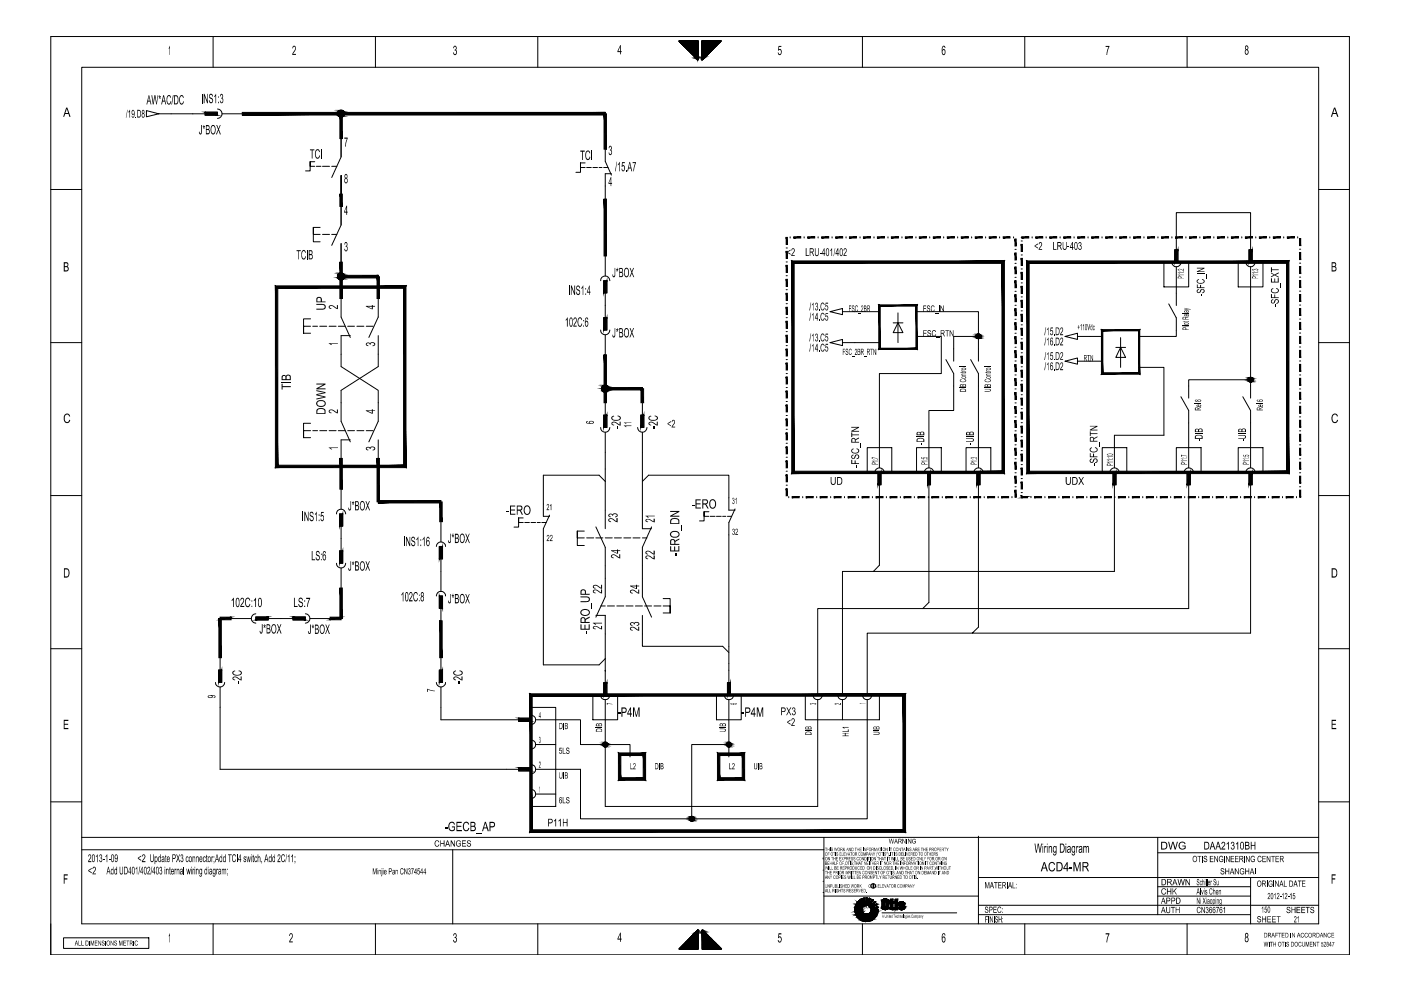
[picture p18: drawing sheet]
<svg xmlns="http://www.w3.org/2000/svg" width="297mm" height="210mm" viewBox="0 0 297 210" stroke-linecap="round" stroke-linejoin="round" font-family="sans-serif">
<!-- layer: LEVEL1 -->
<g fill="none" stroke="#000" stroke-width=".21">
<path d="M10.8 7.7h275.3v194.7h-275.3zM17.3 14.3h262.3v181.6h-262.3zM45.2 7.7v6.6M79.6 7.7v6.6M114 7.7v6.6M182.9 7.7v6.6M217.3 7.7v6.6M251.7 7.7v6.6M33.7 24.1l-2.7-.6v1.3l2.7-.7h9.8M43.5 23.8h2.6v.6h-2.6zM46.1 23.1a1 1 0 0 1 1 1 1 1 0 0 1-1 1M47.1 24.1h4.3"/>
<path d="M65.8 34.3h.9M66.7 35.3h-.9v-1v1.9h-1M67.1 35.3h.9M68.4 35.3h1.5M70.3 35.3h1.1M72.3 33.3v-3.9v3.9l-2 4.3M123.1 34.5h1M124.1 35.5h-1v-1v2h-1M124.4 35.5h1M125.7 35.5h1M127 35.5h.6M128 35.5h.9"/>
<path d="M128.3 31.6v2.6l1.3 2.9M129.6 36.8h-1.3v5.4M10.8 40.2h6.5M66.4 48.2h1.5M67.9 49.7h-1.5v-1.5v3.1h1.5M68.4 49.7h1.5M70.3 49.7h1.1M72.3 47.7v-3.9v3.9l-2 4.3M72.3 41.1v-3.9v3.9M72.3 51.6v4M127.4 59.5a.97 .97 0 0 1 .9-1 .97 .97 0 0 1 1 1M128 59.5h.7v2.6h-.7z"/>
<path d="M128.3 54.3v4.2M166.7 52.6h.2M166.7 55.5h.2M166.7 58.5h.2M167.5 50.2v.3M170.5 50.2v.3M173.5 50.2v.3M176.4 50.2v.3M179.4 50.2v.3M182.3 50.2v.3M185.3 50.2v.3M188.3 50.2v.3"/>
<path d="M191.2 50.2v.3M194.2 50.2v.3M197.1 50.2v.3M200.1 50.2v.3M203 50.2v.3M206 50.2v.3M209 50.2v.3M211.9 50.2v.3M214.9 50.2v.3M215.2 58.8h.2M215.2 55.8h.2M215.2 52.9h.2"/>
<path d="M216.5 50.3h.3M216.5 51.1h.3M216.5 54.1h.3M216.5 57h.3M216.5 60h.3M218.8 50.2v.3M221.8 50.2v.3M224.8 50.2v.3M227.7 50.2v.3M230.7 50.2v.3M233.7 50.2v.3M236.6 50.2v.3"/>
<path d="M239.6 50.2v.3M242.5 50.2v.3M245.5 50.2v.3M246.8 55.6h5.2v5.2h-5.2zM248.4 55.6a.97 .97 0 0 0 1 1 .97 .97 0 0 0 1-1M248.5 50.2v.3M249.1 53h.6v2.6h-.6zM249.4 53v-7.9h15.7v7.9M249.4 56.6v8.2M251.4 50.2v.3M254.4 50.2v.3M257.4 50.2v.3"/>
<path d="M260.3 50.2v.3M262.5 55.6h5.3v5.2h-5.3zM263.3 50.2v.3M264.2 55.6a.97 .97 0 0 0 .9 1 .97 .97 0 0 0 1-1M264.8 53h.7v2.6h-.7zM265.1 56.6v27.8M266.2 50.2v.3M269.2 50.2v.3M272.2 50.2v.3M275.1 50.2v.3M275.5 58.8h.3M275.5 55.8h.3"/>
<path d="M275.5 52.8h.3M279.6 40.2h6.5M10.8 72.6h6.5M64.4 70.7h1.4M65.8 67.6h-1.4v3.1v-1.5h1.4M66.3 69.2h1M67.8 69.2h1.5M69.8 69.2h1.5M71.7 69.2h1.5M72.3 63.3v3.9l2 4.3M73.7 69.2h1.5M74.3 71.2h-2v6.5l7.9 5.1v6.5l-2 4.4"/>
<path d="M75.7 69.2h1.4M77.7 69.2h1.4M80.2 71.2v6.5l-7.9 5.1v6.5l2 4.4M80.2 63.3v3.9l-2 4.3M127.4 70a.97 .97 0 0 0 .9 1 .97 .97 0 0 0 1-1M128 67.4h.7v2.6h-.7zM128.3 62.1v5.3M128.3 71v4.2M166.7 61.4h.2M166.7 64.4h.2M166.7 67.4h.2M166.7 70.3h.2"/>
<path d="M166.7 73.3h.2M166.7 76.2h.2M166.7 79.2h.2M176 66.1l2.6-.7v1.3zM176 72.6l2.6-.6v1.3zM178.6 72.6h7.9M178.6 66.1h7.9M189.4 68.5h2M190.4 68.5l1 2h-2zM190.4 66.3v6.3M194.3 71.3h5.3v7.9h-13.1v20M194.3 66.1h13.1v5.2"/>
<path d="M200.5 76.2l1.7 3v7.8h-5.3v12.2M205.8 76.2l1.6 3v20M207.4 71.3v5.3M207.4 71.3h-5.2v5.3M215.2 79.5h.2M215.2 76.5h.2M215.2 73.6h.2M215.2 70.7h.2M215.2 67.7h.2M215.2 64.7h.2M215.2 61.8h.2M216.5 62.9h.3"/>
<path d="M216.5 65.9h.3M216.5 68.9h.3M216.5 71.8h.3M216.5 74.8h.3M216.5 77.8h.3M225.8 71.3l2.6-.6v1.3zM225.8 76.6l2.6-.7v1.3zM228.4 71.3h5.3M228.4 76.6h5.3M236.6 73.7h2M237.6 73.7l1 2.1h-2zM237.6 71.6v6.3"/>
<path d="M241.5 77.9h5.3v14.4h-10.5v6.9M247.8 64.4l1.6 3v3.9h-7.9M275.5 79.5h.3M275.5 76.5h.3M275.5 73.6h.3M275.5 70.6h.3M275.5 67.6h.3M275.5 64.7h.3M275.5 61.7h.3M279.6 72.6h6.5M64.4 92.8h1.4M65.8 89.7h-1.4v3.1v-1.5h1.4"/>
<path d="M66.3 91.3h1M67.8 91.3h1.5M69.8 91.3h1.5M71.7 91.3h1.5M73.7 91.3h1.5M74.3 93.3h-2v3.9M75.7 91.3h1.4M77.7 91.3h1.4M80.2 93.3v3.9M127.4 90.6a.97 .97 0 0 0 .9 1.1 .97 .97 0 0 0 1-1.1M128 88h.7v2.6h-.7zM128.3 85.4v2.6"/>
<path d="M128.3 91.7v20.4M135.2 90.6a1 1 0 0 0 1 1.1 1 1 0 0 0 1-1.1M135.9 88h.6v2.6h-.6zM136.2 85.4v2.6M136.2 91.7v20.4h1.9M166.7 82.2h.2M166.7 85.1h.2M166.7 88.1h.2M166.7 91h.2M166.7 94h.2M166.7 96.9h.2M166.7 99.9h.2"/>
<path d="M183.9 94.9h5.2v5.3h-5.2zM194.3 94.9h5.3v5.3h-5.3zM204.8 94.9h5.3v5.3h-5.3zM215.2 97.3h.2M215.2 94.3h.2M215.2 91.4h.2M215.2 88.4h.2M215.2 85.4h.2M215.2 82.5h.2M216.5 80.7h.3M216.5 83.7h.3M216.5 86.7h.3"/>
<path d="M216.5 89.6h.3M216.5 92.6h.3M216.5 95.5h.3M216.5 98.5h.3M233.7 94.9h5.2v5.3h-5.2zM249.4 94.9h5.2v5.3h-5.2zM250.4 84.1l1.6 2.9v12.2M262.5 94.9h5.3v5.3h-5.3zM263.5 84.1l1.6 2.9v12.2M265.1 80.5h-13.1v3.9M275.5 97.3h.3M275.5 94.3h.3"/>
<path d="M275.5 91.4h.3M275.5 88.4h.3M275.5 85.4h.3M275.5 82.5h.3M10.8 105.1h6.5M71.3 109a.97 .97 0 0 1 1-1 .97 .97 0 0 1 1 1M71.3 119.4a.97 .97 0 0 0 1 1 .97 .97 0 0 0 1-1M72 109h.7v2.5h-.7zM72 116.8h.7v2.6h-.7zM72.3 103.7v4.3M72.3 111.5v5.3M92.5 115.9a.97 .97 0 0 1 1-1 .97 .97 0 0 1 1 1"/>
<path d="M93.1 115.9h.7v2.6h-.7zM93.5 110.6v4.3M93.5 118.5v6.9M110 109.8h.9M110.9 110.8h-.9v-1v2h-1M111.3 110.8h.9M112.6 110.8h1M113.9 110.8h.7M114.9 110.8h.9M116.5 109.2l-1.3 2.9v28.9h11.8l1.3-1.3M122.4 112.6h1.5M123.9 114h-1.5v-1.4v3.1h1.5"/>
<path d="M124.4 114h1.5M126.3 111.7l2 4.3v10.5l-2 4.4M126.3 114h1.5M128.3 102.1l-1.3-1.3h-11.8v8.7h1.3M128.3 114h1.5M130.3 114h1.5M132.3 114h1.4M134.2 114h1.5M136.2 102.1l1.3-1.3h17v7.4h1.3M136.2 114h1M138.1 111.7l-1.9 4.3v10.5l1.9 4.4M149.3 108.5h1"/>
<path d="M150.3 109.5h-1v-1v1.9h-1M150.6 109.5h1M151.9 109.5h1M153.2 109.5h.7M154.2 109.5h.9M155.8 107.9l-1.3 2.9v33.9M166.7 102.9h.2M167.2 105.3v.2M170.2 105.3v.2M173.2 105.3v.2M176.1 105.3v.2M179 105.3v.2"/>
<path d="M182 105.3v.2M185 105.3v.2M185.5 100.2a1 1 0 0 1 1-1 1 1 0 0 1 1 1M186.2 100.2h.6v2.6h-.6zM186.5 102.8v17l-1.3 1.4M187.9 105.3v.2M190.9 105.3v.2M193.9 105.3v.2M196 100.2a1 1 0 0 1 1-1 1 1 0 0 1 1 1M196.7 100.2h.6v2.6h-.6zM196.8 105.3v.2M196.9 102.8v24.9l-1.3 1.3"/>
<path d="M199.8 105.3v.2M202.7 105.3v.2M205.7 105.3v.2M206.5 100.2a.97 .97 0 0 1 .9-1 .97 .97 0 0 1 1 1M207.1 100.2h.7v2.6h-.7zM207.4 102.8v30.2l-1.3 1.2h59v-31.4M208.7 105.3v.2M211.6 105.3v.2M214.6 105.3v.2M215.2 103.2h.2M215.2 100.2h.2M216.5 101.5h.3"/>
<path d="M216.5 104.4h.3M218.6 105.3v.2M221.5 105.3v.2M224.5 105.3v.2M227.5 105.3v.2M230.4 105.3v.2M233.4 105.3v.2M235.3 100.2a1 1 0 0 1 1-1 1 1 0 0 1 1 1M236 100.2h.6v2.6h-.6zM236.3 102.8v18.4h-51.1M236.4 105.3v.2M239.3 105.3v.2"/>
<path d="M242.3 105.3v.2M245.3 105.3v.2M248.2 105.3v.2M251.1 100.2a.97 .97 0 0 1 .9-1 .97 .97 0 0 1 1 1M251.2 105.3v.2M251.7 100.2h.7v2.6h-.7zM252 102.8v26.2h-56.4M254.1 105.3v.2M257.1 105.3v.2M260.1 105.3v.2M263 105.3v.2M264.2 100.2a.97 .97 0 0 1 .9-1 .97 .97 0 0 1 1 1"/>
<path d="M264.8 100.2h.7v2.6h-.7zM266 105.3v.2M269 105.3v.2M271.9 105.3v.2M274.9 105.3v.2M275.5 103.2h.3M275.5 100.2h.3M279.6 105.1h6.5M10.8 137.5h6.5M46.7 139.4v2.7M49 131.1h4.3M54.2 130.8h2.7v.6h-2.7z"/>
<path d="M54.2 130.1a1 1 0 0 0-.9 1 1 1 0 0 0 .9 1M56.9 131.1h5.2M62.1 130.8h2.6v.6h-2.6zM64.7 130.1a1 1 0 0 1 1 1 1 1 0 0 1-1 1M65.7 131.1h4.3M72.3 120.4v4.3M92.5 126.4a.97 .97 0 0 1 1-1 .97 .97 0 0 1 1 1M93.1 126.4h.7v2.6h-.7zM93.5 129v2.6M93.5 139.4v2.7M126.3 130.5h2v14.2M127.4 128.5h.9"/>
<path d="M128.8 128.5h1.5M130.8 128.5h1.5M132.7 128.5h1.5M134.7 128.5h1.5M136.2 130.5v6.5h17l1.3 1.3M136.7 128.5h1.4M138.7 128.5h1.4M140.6 126.9h1.5v3.1v-1.5h-1.5M140.6 130h1.5M185.2 121.2h-6.6v26.2M195.6 129h-22.2v18.4M206.1 134.2h-22.2v13.2"/>
<path d="M279.6 137.5h6.5M45.7 144.7a.97 .97 0 0 0 1 1 .97 .97 0 0 0 .9-1M46.3 142.1h.7v2.6h-.7zM46.7 145.7v17.4h63.3M92.5 144.7a.97 .97 0 0 0 1 1 .97 .97 0 0 0 1-1M93.1 142.1h.7v2.6h-.7zM93.5 145.7v6.9h16.5M110 152.3h2.6v.7h-2.6zM112.6 151.6a.97 .97 0 0 1 1 1 .97 .97 0 0 1-1 1M112.6 156.9a.97 .97 0 0 1 1 1 .97 .97 0 0 1-1 .9M112.6 150h5.2v21h-5.2zM113.6 152.6h9.5v5.3h10.5v2.6"/>
<path d="M113.6 157.9h4.2M125.7 147.4h5.3v5.2h-5.3zM127.4 147.4a.97 .97 0 0 0 .9 .9 .97 .97 0 0 0 1-.9M128 144.7h.7v2.7h-.7zM128.3 148.3v22.7h45.1v-22.7M151.9 147.4h5.3v5.2h-5.3zM153.6 147.4a.97 .97 0 0 0 .9 .9 .97 .97 0 0 0 1-.9M154.2 144.7h.7v2.7h-.7zM154.5 148.3v9.6h-7.8v15.7M154.5 157.9v2.6M170.7 147.4h15.8v5.2h-15.8zM172.4 147.4a.97 .97 0 0 0 1 .9 .97 .97 0 0 0 .9-.9"/>
<path d="M177.6 147.4a1 1 0 0 0 1 .9 1 1 0 0 0 1-.9M178.6 148.3v4.3M182.9 147.4a1 1 0 0 0 .9 .9 1 1 0 0 0 1-.9M183.9 148.3v25.3h-37.2M10.8 170h6.5M17.3 177.5h262.3M110 162.8h2.6v.6h-2.6zM112.6 162.1a.97 .97 0 0 1 1 1 .97 .97 0 0 1-1 1M112.6 167.4a.97 .97 0 0 1 1 1 .97 .97 0 0 1-1 .9M113.6 163.1h9.5v10.5h23.6M113.6 168.4h4.2M174.7 177.5v18.4"/>
<path d="M207.4 177.3v18.6M245.5 177.5v16.4M279.6 170h6.5M13.5 198.8h18.1v2.3h-18.1zM17.3 180.2h157.4M45.2 195.9v6.5M79.6 195.9v6.5M96 180.2v15.7M114 195.9v6.5M174.5 182.1h.1M174.5 184.5h.1M174.5 186.9h.1"/>
<path d="M174.5 189.2h.1M174.7 190h32.7M181.2 192.7h1.2l-1.2 .1zM181.2 192.8l1.2-.1 .3 .1zM181.2 192.8h1.5zM181.2 192.9h1.1l-1.1 .1zM181.2 192.9l1.5-.1zM181.3 192.4l1.1 .3h-1.2v.3l1.1-.1-1 .4M181.3 192.4h1.5zM181.3 192.4h1.5l-.4 .3zM181.3 193.3l1-.4 .5 .2zM181.3 193.3l1.5-.2-.5 .2z"/>
<path d="M181.3 193.3h1l-1 .1zM181.3 193.4l1-.1-1 .2zM181.3 192.3l1.3 .1h-1.3zM181.3 193.5l1-.2-.9 .3zM181.4 193.6l.9-.3-.8 .6M181.4 192l-.1 .3zM181.4 192l1.2 .4-1.3-.1zM181.5 193.9l1.4-.5-.5 .3zM181.5 193.9l.8-.6 .6 .1zM181.5 193.9l.9-.2zM181.5 191.8l1.1 .6-1.2-.4M181.5 191.8l1.3 .4-.2 .2z"/>
<path d="M181.5 194l.9-.3-.8 .4zM181.6 194.1l.8-.4-.8 .5zM181.6 194.2l.8-.5-.6 .7M181.7 191.5l-.2 .2zM181.7 191.5l-.2 .3zM181.7 191.5l1.1 .7-1.3-.4zM181.8 194.4l1.6-.6zM181.8 194.4l.8-.3-.7 .4zM181.8 191.3l1 .9-1.1-.7M181.8 191.3l.3-.3 .9 .9zM181.8 191.3l1.2 .6-.2 .3zM181.9 194.5l.7-.4-.6 .5z"/>
<path d="M181.9 191.2l-.1 .1 .3-.3zM182 194.6l.6-.5-.5 .6zM182.1 194.7l.5-.6-.3 .8M182.1 191l-.2 .2zM182.3 194.9l.7-.5-.6 .5zM182.3 192.9l.4-.1 .1 .3zM182.3 193.3l.5-.2 .1 .3zM182.3 190.8l.7 1.1-.9-.9M182.3 190.8l.3-.2zM182.3 190.8l.3-.2 .7 1.3zM182.3 190.8l1 1.1h-.3zM182.4 192.7l.4-.3-.1 .4z"/>
<path d="M182.4 190.8l.2-.2zM182.4 193.7l1 .1zM182.4 193.7l.5-.3 .2 .2zM182.4 193.7l1 .1-1.6 .6zM182.6 192.4l.2-.2h.2zM182.6 192.4l.4-.2-.2 .2zM182.6 195.1l.4-.7-.2 .8M182.6 194.1l2.7-.1 .4 .3zM182.6 194.1l3.3-.1zM182.6 194.1l1.1-.3 2.2 .2zM182.6 194.1l.8-.3h.3zM182.6 194.1l3.1 .2-2.7 .1z"/>
<path d="M182.6 194.1l.4 .3-.7 .5zM182.8 192.2l.2-.3 .2 .1zM182.8 192.2l.4-.2zM182.8 195.2l.6-.6-.4 .6zM182.9 195.9v6.5M182.9 190.5l.4 1.4-.7-1.3M182.9 190.5l.3-.1zM182.9 190.5l.3-.1 .4 1.5zM182.9 190.5l.7 1.4h-.3zM183 194.4h1.9l-.5 .2zM183 194.4l2.7-.1zM183 194.4l-.5 .6-.1-.1z"/>
<path d="M183 194.4l-.4 .7-.1-.1zM183 194.4l1.4 .2h-1zM183 194.4l.4 .2-.6 .6zM183 191.9h.5zM183.1 190.5l.1-.1zM183.3 195.3l.1-.7 .1 .7h.5l-.1-.7 .3 .7M183.3 191.9h.6zM183.4 194.6h1zM183.4 194.6l-.3 .7-.1-.1zM183.4 194.6l-.1 .7h-.2zM183.4 194.6h.5l-.4 .7zM183.5 195.3h.5z"/>
<path d="M183.5 195.3h.3zM183.6 190.4v1.5l-.4-1.5M183.6 190.4h.3v1.5l.4-1.4M183.6 190.4h.2zM183.6 190.4h.2l-.2 1.5zM183.7 193.8h2.3zM183.7 193.8h2.3l-.1 .2zM183.8 190.4l-.2 1.5zM183.9 190.4v1.5h-.3zM183.9 194.6h.5l.2 .6zM183.9 194.6l.7 .6-.4 .1zM183.9 194.6l.1 .7h-.5z"/>
<path d="M183.9 191.9l.2 .1M184 193.8l.2-.1 1.8 .1zM184.2 195.3l.3-.1zM184.2 195.3l.4-.1zM184.2 193.7l.3-.2h1.6zM184.2 193.7l1.9-.2-.1 .3zM184.3 190.5l-.4 1.4zM184.4 192.2l1.2-.9zM184.4 192.2l1.2-1zM184.4 192.2l1.1-1zM184.4 194.6l.5-.2 .3 .4zM184.4 194.6l.8 .2-.4 .3z"/>
<path d="M184.4 190.5l-.5 1.4zM184.5 192.2l1.1-.9zM184.5 190.5l-.5 1.4zM184.5 190.5l-.4 1.5zM184.5 193.5l1.7-.2-.5 .1zM184.5 193.5h1.6zM184.5 190.5l-.4 1.5M184.5 192.3l1.4-.5zM184.5 192.3l1.4-.6zM184.5 192.4l1.4-.6zM184.6 192.4l1.3-.6zM184.6 192.6l1.6-.2z"/>
<path d="M184.6 192.6l1.5-.3zM184.6 193.2l1.6-.3v.1zM184.6 193.2l1.6-.2v.3zM184.6 193.2l1.6 .1-1.7 .2zM184.6 192.6l.1 .1M184.7 192.9h1.5l-.1 .5M184.7 192.6l1.5-.2zM184.7 192.7l1.5-.3zM184.7 192.9h1.5l-1.6 .3zM184.8 195.1l-.4-.5 .2 .6M184.8 195.1l.3-.2zM184.8 195.1l.4-.3z"/>
<path d="M184.9 194.4l.8-.1-.1 .1zM184.9 194.4h.7l-.2 .3zM184.9 190.7l-.7 1.3zM184.9 190.7l-.7 1.3M185 190.8l-.8 1.2zM185.1 190.8l-.9 1.2zM185.1 190.8l-.9 1.3zM185.1 190.8l-.8 1.3M185.3 194h.6v.1zM185.4 194.7l-.5-.3 .3 .4M185.4 194.7l.2-.3zM185.5 191.1l-1.1 1.1"/>
<path d="M185.6 191.3l-1.1 1M185.7 193.4l.5-.1-.1 .1zM185.9 194.1l-.6-.1 .4 .3M185.9 191.6l-1.4 .7M185.9 191.8l-1.3 .7M186.1 193.4h-.4l.4 .1M186.1 192.3l.1 .1M186.1 192.3l-1.5 .3M186.2 192.4l-1.5 .3M187 192.4l.2 .3M187 191l1.4-.1zM187 191h1.4z"/>
<path d="M187 191.1l.6-.1zM187 191.1l.6-.1-.6 .1M187 191.1l.7-.1zM187 191h.7zM187 191.1h.5h-.5M187 191.1h.6zM187 191.1h.6h-.6M187 192.4h.5h-.5M187 192.4h.6h-.6M187 192.4h.6zM187 192.5h.7h-.7M187 192.5h.7z"/>
<path d="M187 192.5l.6-.1zM187 192.5l.6-.1-.6 .1M187 192.5h1.4zM187 191.1v1.3M187 193.5h15.8M187 192.5l.5-.2-.3 .4M187 190.9h1.4zM187.1 190.8h1.2zM187.1 192.6l1.3-.1zM187.1 192.6h1.2zM187.1 192.6l1.1 .1zM187.1 190.8h1.1z"/>
<path d="M187.1 192.7h1.1zM187.2 190.8l.3 .4-.5-.3M187.2 190.8l-.2 .3M187.2 190.8l.9-.1zM187.2 190.8h1zM187.2 192.7h1zM187.3 190.7h.8zM187.3 192.7h.9zM187.3 192.7h.8zM187.3 192.7l.8 .1zM187.3 190.7l.7-.1zM187.3 192.8h.8z"/>
<path d="M187.3 192.8h.7zM187.4 190.6h.6M187.4 192.8h.6M187.4 190.6h.5zM187.4 190.6h.6zM187.4 192.8h.6zM187.4 192.8h.5zM187.5 192.4v-1.3l.1-.1 .2 .1v1.3M187.5 192.4l.2 .1 .1-.1M187.5 190.6h.3zM187.5 190.6h.4zM187.5 191.1h-.5h.5"/>
<path d="M187.5 191.1v1.3h-.5zM187.5 191.1l-.5 1.3zM187.5 192.4h-.5h.5M187.5 192.8h.4zM187.5 192.8l.3 .1zM187.6 191.1h-.6h.6M187.6 190.6h.2zM187.6 192.9h.2zM187.7 191h.7zM187.7 191h-.7h.7M187.7 192.5h.7zM187.7 192.5l.7-.1z"/>
<path d="M187.8 192.4h.6zM187.8 191h.6zM187.8 191.1h.6zM187.8 191.1h.6h-.6M187.8 191.1h.6l-.6 1.3zM187.8 192.4h.6h-.6M188.2 190.8l-.4 .4 .6-.3M188.2 190.8l.2 .1M188.4 191h-.7h.7M188.4 190.9v.2M188.4 192.5l-.2 .2M188.4 192.4v.1l-.6-.2 .4 .4"/>
<path d="M188.4 191.1h-.6h.6M188.4 191.1l-.6 1.3 .6-1.3M188.4 191.1v1.3h-.6zM188.4 192.4h-.6h.6M188.4 192.4l-.7 .1 .7-.1M188.4 191.1v1.3M188.6 191.6l.9-.4zM188.6 191.2h.2l-.2 .4zM188.6 191.2v.4M188.6 191.6h.2M188.8 192.4h.4v.5M188.8 192.4l.2 .4 .2 .1"/>
<path d="M188.8 190.7h.5l-.5 .5zM188.8 191.2h.5l-.7 .4zM188.8 191.6l.7-.4-.2 .4zM188.8 191.6h.5l-.5 .8zM188.8 192.4h.5zM188.8 192.4h.5l-.5 .2zM188.8 190.7v.5h-.2M188.8 191.6v.8M188.8 190.7h.5v.5M188.8 192.6l.7-.1zM188.8 192.6l.6-.1zM188.8 192.6l.7-.1-.6 .2z"/>
<path d="M188.9 192.7l.6-.2-.5 .3zM189 192.8l.5-.3-.3 .4zM189.2 192.9l.3-.4v.4zM189.2 192.9h.3M189.3 190.7v.5h-.5zM189.3 191.6v.8h-.5zM189.3 191.2h.2M189.4 192.5h.1M189.5 191.2v.4h-.2zM189.5 191.6h-.2v.8M189.5 191.2v.4M189.5 192.5v.4"/>
<path d="M189.8 191.2h.5v1.7M189.8 190.7h.5v.4h-.5zM189.8 190.7h.5l-.5 .4zM189.8 191.1l.5-.4v.4zM189.8 191.2h.5l-.5 1.7zM189.8 191.2v1.7h.5M190.3 191.2v1.7h-.5zM190.5 192.4h.4l.2 .1 .3-.1M190.5 191.7l.4-.1-.4 .1M190.5 191.7l.5-.1zM190.5 191.7l.4-.1zM190.5 192.4h.4z"/>
<path d="M190.5 192.4l.1 .2M190.5 191.6h.6h-.6M190.5 191.6l.6-.1zM190.5 191.6l.6-.1-.6 .1M190.5 191.6h.6zM190.5 191.6h.5h-.5M190.5 191.6h.5zM190.5 191.7h.5zM190.5 191.7h.4h-.4M190.5 191.8h.5zM190.5 191.8l.5-.1zM190.5 192.4h.5z"/>
<path d="M190.5 192.4h.4h-.4M190.5 192.4l.5 .1zM190.5 192.5h.5zM190.5 192.5h.5h-.5M190.5 192.5h.6zM190.6 191.5v.4M190.6 191.5h.5zM190.6 191.5h1.2zM190.6 191.9l.4-.1zM190.6 192.6h1.2zM190.6 192.6l.5-.1-.5 .1M190.6 192.6l.5-.1z"/>
<path d="M190.6 191.4l1.2 .1zM190.6 192.6h1.1zM190.6 191.4h1.1zM190.6 192.7l1.1-.1zM190.6 192.7h1.1zM190.7 192l.7 .4M190.7 191.3h.9zM190.7 192l.3-.2zM190.7 192.7h1zM190.7 192.7h.9zM190.7 192.7l.9 .1zM190.7 192l.3-.2 .6 .2z"/>
<path d="M190.7 192h.9zM190.8 191.3h.8zM190.8 192l.8 .1zM190.8 192l.8 .1-.3 .2zM190.8 192.8h.8zM190.8 192.8h.7zM190.8 191.3h.6zM190.8 191.3h.7zM190.9 192.8h.5M190.9 191.3h.5M190.9 191.3h.5zM190.9 192.8h.6z"/>
<path d="M190.9 192.8h.5zM191 191.2h.3zM191 191.2l.4 .1zM191 191.6h-.5h.5M191 191.7h-.5h.5M191 192.9l.4-.1zM191 192.9h.3zM191 191.8l-.3 .2 .3-.2M191.1 191.2h.1zM191.1 191.2h.2zM191.1 192.9h.2zM191.1 192.9h.1z"/>
<path d="M191.1 191.5h.7zM191.1 192.5h.7zM191.1 192.5l.7 .1zM191.2 191.5h.6zM191.2 192.5h.6zM191.2 191.6l.6-.1zM191.3 191.6l.5-.1zM191.3 191.6h.5h-.5M191.3 191.6h.5zM191.3 192.5l.5-.1zM191.3 192.5h.5h-.5M191.3 192.3l.5-.1z"/>
<path d="M191.3 192.3l.4-.1zM191.3 192.3l.4-.2zM191.3 192.3l.3-.2-.3 .2M191.3 192.3l.5 .1zM191.4 191.6h.4zM191.4 191.7l.4-.1zM191.4 191.7h.4zM191.4 192.4h.4zM191.4 192.4h.4h-.4M191.6 192.1l-.3 .2zM191.6 192.1l-.3 .4 .5-.3M191.8 192.2v.4"/>
<path d="M191.8 191.5v.2h-.4a.18 .18 0 0 0-.3-.2 .18 .18 0 0 0-.1 .3l.8 .4M191.8 191.6h-.5h.5M191.8 192.3h-.5h.5M191.8 192.5h-.6h.6M191.8 191.6h-.4h.4M191.8 192.4h-.4h.4M191.8 192.4l-.5 .1 .5-.1M207.4 193.9h57.7M207.4 191.9h72.2M207.4 186.1h72.2M217.3 195.9v6.5M245.5 180.8h34.1"/>
<path d="M245.5 190h19.6M245.5 188h19.6M251.7 195.9v6.5M265.1 186.1v9.8"/>
<circle cx="185.1" cy="187.8" r=".5"/>
</g>
<g fill="#000" stroke="#000" stroke-width=".21">
<path d="M147.9 197.3l.1-.1zM148.9 197.3l.1-.1zM181.3 192.2v.1zM181.4 192l-.1 .2zM181.6 191.6l-.1 .1zM181.7 191.5l-.1 .1zM181.7 191.5l-.2 .2zM181.9 191.2l-.1 .1zM182 191.1l-.1 .1zM182.1 191l-.1 .1zM182.1 191l-.2 .2zM182.5 190.7l.1-.1z"/>
<path d="M182.4 190.8l.2-.2zM182.9 190.5h.2zM183.1 190.5l.1-.1zM183.6 190.4h.2l-.2 1.5zM183.6 190.4h.2zM183.8 190.4l-.2 1.5zM184.2 190.5l-.3 1.4zM184.2 195.3h.1zM184.3 190.5l-.4 1.4zM184.4 190.5l-.5 1.4zM184.3 195.3l.2-.1zM184.5 190.5l-.6 1.4z"/>
<path d="M184.5 190.5l-.5 1.4zM184.7 192.9h1.5l-1.6 .3zM184.9 190.8l-.7 1.2zM185 190.8l-.8 1.2zM185.1 190.8l-.9 1.2zM185.1 190.8l-.9 1.3zM184.4 192.2l1.2-.9zM184.5 192.2l1.1-.9zM185.7 193.4l.5-.1-.1 .1zM187 191h1.4zM187 191h.7zM187 192.5h1.4z"/>
<path d="M187 192.5h.3v.2zM187 190.9h1.4zM187.1 190.8h1.2zM187.1 192.6h1.2zM187.1 192.6l1.1 .1zM187.1 190.8l.2 .1zM187.1 190.8h1.1zM187.1 192.7h1.1zM187.1 190.8h.2zM187.2 192.7h1zM187.2 190.8l.9-.1zM187.3 192.7h.8z"/>
<path d="M187.3 192.7l.8 .1zM187.3 190.7h.8zM187.3 192.8h.8zM187.3 192.8h.7zM187.3 190.7l.7-.1zM187.4 192.8h.6zM187.4 192.8h.5zM187 192.5l.5-.2-.2 .2zM187.4 190.6h.5zM187.5 191.1l-.5 1.3zM187.5 192.8h.4zM187.5 192.8l.3 .1z"/>
<path d="M187 191.1l.6-.1zM187.5 190.6h.3zM187 192.5h.7zM187.6 192.9h.2zM187.6 190.6h.2zM187.7 192.5h.7zM187.5 190.6h.4zM187.8 192.3l.6 .2h-.3zM187.4 190.6h.6zM188.1 192.5h.3l-.1 .2zM187.2 190.8h1zM188.1 190.8l.3 .1z"/>
<path d="M188.2 190.8h.1zM187.3 192.7h.9zM187 191l1.4-.1zM187.7 191h.7zM187.1 192.6l1.3-.1zM188.4 191.1l-.6 1.3zM187.8 192.4h.6zM187.7 192.5l.7-.1zM188.6 191.2h.2l-.2 .4zM188.8 190.7h.5l-.5 .5zM188.8 191.2h.5l-.7 .4zM188.8 191.6h.5l-.5 .8z"/>
<path d="M188.8 192.7h.4v.1zM189.3 190.7v.5h-.5zM188.6 191.6l.9-.4zM188.8 192.6l.7-.1zM188.8 191.6l.7-.4-.2 .4zM189.5 191.2v.4h-.2zM189.2 192.9l.3-.4v.4zM189.8 190.7h.5l-.5 .4zM189.8 191.2h.5l-.5 1.7zM189.8 191.1l.5-.4v.4zM190.3 191.2v1.7h-.5zM190.5 191.7h.4z"/>
<path d="M190.5 192.4h.4zM190.6 191.5h1.2zM190.6 192.6h1.2zM190.6 191.4l1.2 .1zM190.6 192.6h1.1zM190.6 191.4h1.1zM190.6 192.7h1.1zM190.7 191.3h.9zM190.7 192.7h.9zM190.7 192.7l.9 .1zM190.7 192h.9zM190.8 192l.8 .1z"/>
<path d="M190.8 192.8h.8zM190.8 192.8h.7zM190.8 191.3h.7zM190.8 191.3h.6zM190.9 192.8h.5zM190.5 191.7l.4-.1zM191 191.2l.4 .1zM190.9 191.3h.5zM190.6 192.6l.5-.1zM191 192.9h.3zM190.7 192l.3-.2zM191.1 191.2h.2z"/>
<path d="M191 191.2h.3zM191.1 192.9h.1zM190.5 191.6l.6-.1zM191.1 191.2h.1zM191.1 192.9h.2zM191.4 191.7h.4zM191.4 192.4h.4zM191 192.9l.4-.1zM190.8 191.3h.8zM190.9 192.8h.6zM191.6 192.2h.2zM191.6 192.1l-.3 .2z"/>
<path d="M191.6 192.1l.1 .1zM191.3 192.3l.4-.2zM190.7 192.7h1zM190.6 192.7l1.1-.1zM191.1 191.5h.7zM191.2 191.5h.6zM191.2 192.5h.6zM191.4 191.7l.4-.1zM191.3 192.5l.5-.1z"/>
<path d="M144 8.6l-.1 .1 4.1 4zM143.9 8.7l4.1 4z"/>
<path d="M147.9 8.7v4h.2zM147.9 8.7h.2v4z"/>
<path d="M144 8.7h4v-.1zM144 8.6h4l-4 .1z"/>
<path d="M144 8.8h4v-.1zM144 8.7h4l-4 .1z"/>
<path d="M144.1 8.9h3.9v-.1zM144.1 8.8h3.9l-3.9 .1z"/>
<path d="M144.2 9h3.8v-.2zM144.2 8.8h3.8l-3.8 .2z"/>
<path d="M144.3 9.1h3.7v-.2zM144.3 8.9h3.7l-3.7 .2z"/>
<path d="M144.4 9.1h3.6v-.1zM144.4 9h3.6l-3.6 .1z"/>
<path d="M144.5 9.2l3.5-.1zM144.5 9.1h3.5z"/>
<path d="M144.5 9.3l3.5-.1zM144.5 9.2h3.5z"/>
<path d="M144.6 9.4l3.4-.1zM144.6 9.3h3.4z"/>
<path d="M144.7 9.4h3.3v-.1zM144.7 9.3h3.3l-3.3 .1z"/>
<path d="M144.8 9.5h3.2v-.1zM144.8 9.4h3.2l-3.2 .1z"/>
<path d="M144.8 9.6h3.2v-.1zM144.8 9.5h3.2l-3.2 .1z"/>
<path d="M144.9 9.7h3.1v-.1zM144.9 9.6h3.1l-3.1 .1z"/>
<path d="M145 9.8h3v-.1zM145 9.7h3l-3 .1z"/>
<path d="M145.1 9.9h2.9v-.2zM145.1 9.7h2.9l-2.9 .2z"/>
<path d="M145.2 9.9l2.8-.1zM145.2 9.8h2.8z"/>
<path d="M145.3 10l2.7-.1zM145.3 9.9h2.7z"/>
<path d="M145.3 10.1l2.7-.1zM145.3 10h2.7z"/>
<path d="M145.4 10.2h2.6v-.2zM145.4 10h2.6l-2.6 .2z"/>
<path d="M145.5 10.2h2.5v-.1zM145.5 10.1h2.5l-2.5 .1z"/>
<path d="M145.6 10.3h2.4v-.1zM145.6 10.2h2.4l-2.4 .1z"/>
<path d="M145.6 10.4h2.4v-.1zM145.6 10.3h2.4l-2.4 .1z"/>
<path d="M145.7 10.5h2.3v-.1zM145.7 10.4h2.3l-2.3 .1z"/>
<path d="M145.8 10.6h2.2v-.1zM145.8 10.5h2.2l-2.2 .1z"/>
<path d="M145.9 10.7h2.1v-.2zM145.9 10.5h2.1l-2.1 .2z"/>
<path d="M146 10.7l2-.1zM146 10.6h2z"/>
<path d="M146.1 10.8l1.9-.1zM146.1 10.7h1.9z"/>
<path d="M146.1 10.9l1.9-.1zM146.1 10.8h1.9z"/>
<path d="M146.2 11h1.8v-.2zM146.2 10.8h1.8l-1.8 .2z"/>
<path d="M146.3 11h1.7v-.1zM146.3 10.9h1.7l-1.7 .1z"/>
<path d="M146.4 11.1h1.6v-.1zM146.4 11h1.6l-1.6 .1z"/>
<path d="M146.4 11.2h1.6v-.1zM146.4 11.1h1.6l-1.6 .1z"/>
<path d="M146.5 11.3h1.5v-.1zM146.5 11.2h1.5l-1.5 .1z"/>
<path d="M146.6 11.4h1.4v-.1zM146.6 11.3h1.4l-1.4 .1z"/>
<path d="M146.7 11.4l1.3-.1zM146.7 11.3h1.3z"/>
<path d="M146.8 11.5l1.2-.1zM146.8 11.4h1.2z"/>
<path d="M146.9 11.6l1.1-.1zM146.9 11.5h1.1z"/>
<path d="M147 11.7l1-.1zM147 11.6h1z"/>
<path d="M147 11.8h1v-.2zM147 11.6h1l-1 .2z"/>
<path d="M147.1 11.9h.9v-.2zM147.1 11.7h.9l-.9 .2z"/>
<path d="M147.2 11.9h.8v-.1zM147.2 11.8h.8l-.8 .1z"/>
<path d="M147.2 12h.8v-.1zM147.2 11.9h.8l-.8 .1z"/>
<path d="M147.3 12.1h.7v-.1zM147.3 12h.7l-.7 .1z"/>
<path d="M147.4 12.2h.6v-.1zM147.4 12.1h.6l-.6 .1z"/>
<path d="M147.5 12.2l.5-.1zM147.5 12.1h.5z"/>
<path d="M147.6 12.3l.4-.1zM147.6 12.2h.4z"/>
<path d="M147.7 12.4l.3-.1zM147.7 12.3h.3z"/>
<path d="M147.8 12.5h.2v-.1zM147.8 12.4h.2l-.2 .1z"/>
<path d="M148 12.4l-.2 .2zM147.8 12.4h.2l-.2 .2z"/>
<path d="M148 12.5l-.1 .2zM147.9 12.5v.2z"/>
<path d="M148.8 8.7v4h.1zM148.8 8.7h.1v4z"/>
<path d="M148.9 12.5v.2zM148.9 12.5v.2z"/>
<path d="M148.9 12.6l.1-.2zM148.9 12.4h.1l-.1 .2z"/>
<path d="M148.9 12.5h.2v-.1zM148.9 12.4h.2l-.2 .1z"/>
<path d="M148.9 12.4l.3-.1zM148.9 12.3h.3z"/>
<path d="M148.9 12.3l.4-.1zM148.9 12.2h.4z"/>
<path d="M148.9 12.2l.5-.1zM148.9 12.1h.5z"/>
<path d="M148.9 12.2h.6v-.1zM148.9 12.1h.6l-.6 .1z"/>
<path d="M148.9 12.1h.6v-.1zM148.9 12h.6l-.6 .1z"/>
<path d="M148.9 12h.7v-.1zM148.9 11.9h.7l-.7 .1z"/>
<path d="M148.9 11.9h.8v-.1zM148.9 11.8h.8l-.8 .1z"/>
<path d="M148.9 11.9h.8v-.2zM148.9 11.7h.8l-.8 .2z"/>
<path d="M148.9 11.8h.9v-.2zM148.9 11.6h.9l-.9 .2z"/>
<path d="M148.9 11.7l1-.1zM148.9 11.6h1z"/>
<path d="M148.9 11.6l1.1-.1zM148.9 11.5h1.1z"/>
<path d="M148.9 11.5l1.2-.1zM148.9 11.4h1.2z"/>
<path d="M148.9 11.4l1.3-.1zM148.9 11.3h1.3z"/>
<path d="M148.9 11.4h1.4v-.1zM148.9 11.3h1.4l-1.4 .1z"/>
<path d="M148.9 11.3h1.4v-.1zM148.9 11.2h1.4l-1.4 .1z"/>
<path d="M148.9 11.2h1.5v-.1zM148.9 11.1h1.5l-1.5 .1z"/>
<path d="M148.9 11.1h1.6v-.1zM148.9 11h1.6l-1.6 .1z"/>
<path d="M148.9 11h1.7v-.1zM148.9 10.9h1.7l-1.7 .1z"/>
<path d="M148.9 11h1.7v-.2zM148.9 10.8h1.7l-1.7 .2z"/>
<path d="M148.9 10.9l1.8-.1zM148.9 10.8h1.8z"/>
<path d="M148.9 10.8l1.9-.1zM148.9 10.7h1.9z"/>
<path d="M148.9 10.7l2-.1zM148.9 10.6h2z"/>
<path d="M148.9 10.7h2.1v-.2zM148.9 10.5h2.1l-2.1 .2z"/>
<path d="M148.9 10.6h2.2v-.1zM148.9 10.5h2.2l-2.2 .1z"/>
<path d="M148.9 10.5h2.2v-.1zM148.9 10.4h2.2l-2.2 .1z"/>
<path d="M148.9 10.4h2.3v-.1zM148.9 10.3h2.3l-2.3 .1z"/>
<path d="M148.9 10.3h2.4v-.1zM148.9 10.2h2.4l-2.4 .1z"/>
<path d="M148.9 10.2h2.5v-.1zM148.9 10.1h2.5l-2.5 .1z"/>
<path d="M148.9 10.2h2.5v-.2zM148.9 10h2.5l-2.5 .2z"/>
<path d="M148.9 10.1l2.6-.1zM148.9 10h2.6z"/>
<path d="M148.9 10l2.7-.1zM148.9 9.9h2.7z"/>
<path d="M148.9 9.9l2.8-.1zM148.9 9.8h2.8z"/>
<path d="M148.9 9.9h2.9v-.2zM148.9 9.7h2.9l-2.9 .2z"/>
<path d="M148.9 9.8h3v-.1zM148.9 9.7h3l-3 .1z"/>
<path d="M148.9 9.7h3v-.1zM148.9 9.6h3l-3 .1z"/>
<path d="M148.9 9.6h3.1v-.1zM148.9 9.5h3.1l-3.1 .1z"/>
<path d="M148.9 9.5h3.2v-.1zM148.9 9.4h3.2l-3.2 .1z"/>
<path d="M148.9 9.4h3.3v-.1zM148.9 9.3h3.3l-3.3 .1z"/>
<path d="M148.9 9.4l3.3-.1zM148.9 9.3h3.3z"/>
<path d="M148.9 9.3l3.4-.1zM148.9 9.2h3.4z"/>
<path d="M148.9 9.2l3.5-.1zM148.9 9.1h3.5z"/>
<path d="M148.9 9.1h3.6v-.1zM148.9 9h3.6l-3.6 .1z"/>
<path d="M148.9 9.1h3.7v-.2zM148.9 8.9h3.7l-3.7 .2z"/>
<path d="M148.9 9h3.8v-.2zM148.9 8.8h3.8l-3.8 .2z"/>
<path d="M148.9 8.9h3.9v-.1zM148.9 8.8h3.9l-3.9 .1z"/>
<path d="M148.9 8.8h3.9v-.1zM148.9 8.7h3.9l-3.9 .1z"/>
<path d="M148.9 8.7h4v-.1zM148.9 8.6h4l-4 .1z"/>
<path d="M152.8 8.6l-3.9 4.1 4-4zM152.8 8.6l-3.9 4.1z"/>
<path d="M43.5 23.8l2.6 .6v-.6zM43.5 23.8l2.6 .6h-2.6z"/>
<path d="M72.1 24.1v5.3h.5zM72.1 24.1h.5v5.3z"/>
<path d="M51.4 24.4h76.9v-.6zM51.4 23.8h76.9l-76.9 .6z"/>
<path d="M128.1 24.1l.5 7.5v-7.5zM128.1 24.1l.5 7.5h-.5z"/>
<path d="M72.1 41.1l.5 2.7v-2.7zM72.1 41.1l.5 2.7h-.5z"/>
<path d="M72.1 55.6l.5 7.7v-7.7zM72.1 55.6l.5 7.7h-.5z"/>
<path d="M72.3 58.9h7.9v-.5zM72.3 58.4h7.9l-7.9 .5z"/>
<path d="M79.9 58.7l.5 4.6v-4.6zM79.9 58.7l.5 4.6h-.5z"/>
<path d="M128 59.5v2.6l.7-2.6zM128.7 59.5v2.6h-.7z"/>
<path d="M128.1 42.2l.5 12.1v-12.1zM128.1 42.2l.5 12.1h-.5z"/>
<path d="M166.7 50.3l.2 1.5v-1.5zM166.7 50.3l.2 1.5h-.2z"/>
<path d="M166.7 53.3l.2 1.5v-1.5zM166.7 53.3l.2 1.5h-.2z"/>
<path d="M166.7 56.3l.2 1.4v-1.4zM166.7 56.3l.2 1.4h-.2z"/>
<path d="M166.7 59.2l.2 1.5v-1.5zM166.7 59.2l.2 1.5h-.2z"/>
<path d="M168.3 50.5h1.5v-.3zM168.3 50.2h1.5l-1.5 .3z"/>
<path d="M171.3 50.5h1.4v-.3zM171.3 50.2h1.4l-1.4 .3z"/>
<path d="M174.2 50.5h1.5v-.3zM174.2 50.2h1.5l-1.5 .3z"/>
<path d="M177.2 50.5h1.5v-.3zM177.2 50.2h1.5l-1.5 .3z"/>
<path d="M180.1 50.5h1.5v-.3zM180.1 50.2h1.5l-1.5 .3z"/>
<path d="M183.1 50.5h1.4v-.3zM183.1 50.2h1.4l-1.4 .3z"/>
<path d="M186 50.5h1.5v-.3zM186 50.2h1.5l-1.5 .3z"/>
<path d="M189 50.5h1.5v-.3zM189 50.2h1.5l-1.5 .3z"/>
<path d="M192 50.5h1.4v-.3zM192 50.2h1.4l-1.4 .3z"/>
<path d="M194.9 50.5h1.5v-.3zM194.9 50.2h1.5l-1.5 .3z"/>
<path d="M197.9 50.5h1.5v-.3zM197.9 50.2h1.5l-1.5 .3z"/>
<path d="M200.8 50.5h1.5v-.3zM200.8 50.2h1.5l-1.5 .3z"/>
<path d="M203.8 50.5h1.5v-.3zM203.8 50.2h1.5l-1.5 .3z"/>
<path d="M206.8 50.5h1.5v-.3zM206.8 50.2h1.5l-1.5 .3z"/>
<path d="M209.7 50.5h1.5v-.3zM209.7 50.2h1.5l-1.5 .3z"/>
<path d="M212.7 50.5h1.4v-.3zM212.7 50.2h1.4l-1.4 .3z"/>
<path d="M215.2 56.6v1.4h.2zM215.2 56.6h.2v1.4z"/>
<path d="M215.2 53.6v1.5h.2zM215.2 53.6h.2v1.5z"/>
<path d="M215.2 50.7v1.5h.2zM215.2 50.7h.2v1.5z"/>
<path d="M216.5 51.8l.3 1.5v-1.5zM216.5 51.8l.3 1.5h-.3z"/>
<path d="M216.5 54.8l.3 1.5v-1.5zM216.5 54.8l.3 1.5h-.3z"/>
<path d="M216.5 57.7l.3 1.5v-1.5zM216.5 57.7l.3 1.5h-.3z"/>
<path d="M216.6 50.5h1.5v-.3zM216.6 50.2h1.5l-1.5 .3z"/>
<path d="M219.6 50.5h1.5v-.3zM219.6 50.2h1.5l-1.5 .3z"/>
<path d="M222.6 50.5h1.4v-.3zM222.6 50.2h1.4l-1.4 .3z"/>
<path d="M225.5 50.5h1.5v-.3zM225.5 50.2h1.5l-1.5 .3z"/>
<path d="M228.5 50.5h1.5v-.3zM228.5 50.2h1.5l-1.5 .3z"/>
<path d="M231.5 50.5h1.4v-.3zM231.5 50.2h1.4l-1.4 .3z"/>
<path d="M234.4 50.5h1.5v-.3zM234.4 50.2h1.5l-1.5 .3z"/>
<path d="M237.4 50.5h1.5v-.3zM237.4 50.2h1.5l-1.5 .3z"/>
<path d="M240.3 50.5h1.5v-.3zM240.3 50.2h1.5l-1.5 .3z"/>
<path d="M243.3 50.5h1.5v-.3zM243.3 50.2h1.5l-1.5 .3z"/>
<path d="M246.3 50.5h1.4v-.3zM246.3 50.2h1.4l-1.4 .3z"/>
<path d="M249.7 53l-.6 2.6h.6zM249.1 53h.6l-.6 2.6z"/>
<path d="M249.2 50.5h1.5v-.3zM249.2 50.2h1.5l-1.5 .3z"/>
<path d="M252.2 50.5h1.5v-.3zM252.2 50.2h1.5l-1.5 .3z"/>
<path d="M255.2 50.5h1.4v-.3zM255.2 50.2h1.4l-1.4 .3z"/>
<path d="M258.1 50.5h1.5v-.3zM258.1 50.2h1.5l-1.5 .3z"/>
<path d="M261.1 50.5h1.5v-.3zM261.1 50.2h1.5l-1.5 .3z"/>
<path d="M265.5 53l-.7 2.6h.7zM264.8 53h.7l-.7 2.6z"/>
<path d="M264 50.5h1.5v-.3zM264 50.2h1.5l-1.5 .3z"/>
<path d="M267 50.5h1.5v-.3zM267 50.2h1.5l-1.5 .3z"/>
<path d="M270 50.5h1.5v-.3zM270 50.2h1.5l-1.5 .3z"/>
<path d="M272.9 50.5h1.5v-.3zM272.9 50.2h1.5l-1.5 .3z"/>
<path d="M275.5 56.5v1.5h.3zM275.5 56.5h.3v1.5z"/>
<path d="M275.5 53.6v1.4h.3zM275.5 53.6h.3v1.4z"/>
<path d="M275.5 50.6v1.5h.3zM275.5 50.6h.3v1.5z"/>
<path d="M128.1 75.2l.5 10.2v-10.2zM128.1 75.2l.5 10.2h-.5z"/>
<path d="M128.7 67.4l-.7 2.6h.7zM128 67.4h.7l-.7 2.6z"/>
<path d="M166.7 62.2l.2 1.5v-1.5zM166.7 62.2l.2 1.5h-.2z"/>
<path d="M166.7 65.2l.2 1.4v-1.4zM166.7 65.2l.2 1.4h-.2z"/>
<path d="M166.7 68.1l.2 1.5v-1.5zM166.7 68.1l.2 1.5h-.2z"/>
<path d="M166.7 71.1l.2 1.5v-1.5zM166.7 71.1l.2 1.5h-.2z"/>
<path d="M166.7 74l.2 1.5v-1.5zM166.7 74l.2 1.5h-.2z"/>
<path d="M166.7 77l.2 1.4v-1.4zM166.7 77l.2 1.4h-.2z"/>
<path d="M166.7 79.9l.2 1.5v-1.5zM166.7 79.9l.2 1.5h-.2z"/>
<path d="M186.3 74.1l7.9-.3h-7.6zM186.3 74.1l7.9-.3 .3 .3zM194.2 64.9v8.9l.3 .3zM194.2 64.9l.3-.3v9.5zM186.6 64.9h7.6l.3-.3zM186.3 64.6h8.2l-7.9 .3zM186.3 64.6l.3 9.2v-8.9zM186.3 64.6l.3 9.2-.3 .3z"/>
<path d="M215.2 77.3v1.5h.2zM215.2 77.3h.2v1.5z"/>
<path d="M215.2 74.3v1.5h.2zM215.2 74.3h.2v1.5z"/>
<path d="M215.2 71.4v1.5h.2zM215.2 71.4h.2v1.5z"/>
<path d="M215.2 68.4v1.5h.2zM215.2 68.4h.2v1.5z"/>
<path d="M215.2 65.4v1.5h.2zM215.2 65.4h.2v1.5z"/>
<path d="M215.2 62.5v1.5h.2zM215.2 62.5h.2v1.5z"/>
<path d="M215.2 59.5v1.5h.2zM215.2 59.5h.2v1.5z"/>
<path d="M216.5 60.7l.3 1.5v-1.5zM216.5 60.7l.3 1.5h-.3z"/>
<path d="M216.5 63.7l.3 1.5v-1.5zM216.5 63.7l.3 1.5h-.3z"/>
<path d="M216.5 66.6l.3 1.5v-1.5zM216.5 66.6l.3 1.5h-.3z"/>
<path d="M216.5 69.6l.3 1.5v-1.5zM216.5 69.6l.3 1.5h-.3z"/>
<path d="M216.5 72.6l.3 1.4v-1.4zM216.5 72.6l.3 1.4h-.3z"/>
<path d="M216.5 75.5l.3 1.5v-1.5zM216.5 75.5l.3 1.5h-.3z"/>
<path d="M216.5 78.5l.3 1.5v-1.5zM216.5 78.5l.3 1.5h-.3z"/>
<path d="M233.8 79l-.3 .3 7.9-.3zM233.5 79.3l7.9-.3 .3 .3zM241.4 70.1v8.9l.3 .3zM241.4 70.1l.3-.2v9.4zM233.8 70.1h7.6l.3-.2zM233.5 69.9h8.2l-7.9 .2zM233.5 69.9l.3 9.1v-8.9zM233.5 69.9l.3 9.1-.3 .3z"/>
<path d="M275.5 77.3v1.4h.3zM275.5 77.3h.3v1.4z"/>
<path d="M275.5 74.3v1.5h.3zM275.5 74.3h.3v1.5z"/>
<path d="M275.5 71.3v1.5h.3zM275.5 71.3h.3v1.5z"/>
<path d="M275.5 68.4v1.5h.3zM275.5 68.4h.3v1.5z"/>
<path d="M275.5 65.4v1.5h.3zM275.5 65.4h.3v1.5z"/>
<path d="M275.5 62.4v1.5h.3zM275.5 62.4h.3v1.5z"/>
<path d="M275.5 59.5v1.5h.3zM275.5 59.5h.3v1.5z"/>
<path d="M58.9 98.6l-.5 .5 27.2-.5zM58.4 99.1l27.2-.5 .5 .5zM85.6 61.1v37.5l.5 .5zM86.1 60.6v38.5l-.5-38zM58.9 61.1h26.7l.5-.5zM58.4 60.6h27.7l-27.2 .5zM58.4 60.6l.5 38v-37.5zM58.4 60.6l.5 38-.5 .5z"/>
<path d="M72.1 97.2l.5 6.5v-6.5zM72.1 97.2l.5 6.5h-.5z"/>
<path d="M79.9 97.2l.5 9.2v-9.2zM79.9 97.2l.5 9.2h-.5z"/>
<path d="M128.3 82.2v.5l7.9-.5zM128.3 82.7l7.9-.5v.5z"/>
<path d="M128.7 88l-.7 2.6h.7zM128 88h.7l-.7 2.6z"/>
<path d="M135.9 82.4l.6 3v-3zM135.9 82.4l.6 3h-.6z"/>
<path d="M136.5 88l-.6 2.6h.6zM135.9 88h.6l-.6 2.6z"/>
<path d="M166.7 82.9l.2 1.5v-1.5zM166.7 82.9l.2 1.5h-.2z"/>
<path d="M166.7 85.9l.2 1.4v-1.4zM166.7 85.9l.2 1.4h-.2z"/>
<path d="M166.7 88.8l.2 1.5v-1.5zM166.7 88.8l.2 1.5h-.2z"/>
<path d="M166.7 91.8l.2 1.5v-1.5zM166.7 91.8l.2 1.5h-.2z"/>
<path d="M166.7 94.7l.2 1.5v-1.5zM166.7 94.7l.2 1.5h-.2z"/>
<path d="M166.7 97.7l.2 1.5v-1.5zM166.7 97.7l.2 1.5h-.2z"/>
<path d="M168.4 99.9l-.5 .5 44.5-.5zM167.9 100.4l44.5-.5 .6 .5zM212.4 55.8v44.1l.6 .5zM212.4 55.8l.6-.5v45.1zM168.4 55.8h44l.6-.5zM167.9 55.3h45.1l-44.6 .5zM167.9 55.3l.5 44.6v-44.1zM167.9 55.3l.5 44.6-.5 .5z"/>
<path d="M215.2 98v1.5h.2zM215.2 98h.2v1.5z"/>
<path d="M215.2 95v1.5h.2zM215.2 95h.2v1.5z"/>
<path d="M215.2 92.1v1.5h.2zM215.2 92.1h.2v1.5z"/>
<path d="M215.2 89.2v1.4h.2zM215.2 89.2h.2v1.4z"/>
<path d="M215.2 86.2v1.5h.2zM215.2 86.2h.2v1.5z"/>
<path d="M215.2 83.2v1.5h.2zM215.2 83.2h.2v1.5z"/>
<path d="M215.2 80.3v1.4h.2zM215.2 80.3h.2v1.4z"/>
<path d="M216.5 81.4l.3 1.5v-1.5zM216.5 81.4l.3 1.5h-.3z"/>
<path d="M216.5 84.4l.3 1.5v-1.5zM216.5 84.4l.3 1.5h-.3z"/>
<path d="M216.5 87.4l.3 1.5v-1.5zM216.5 87.4l.3 1.5h-.3z"/>
<path d="M216.5 90.3l.3 1.5v-1.5zM216.5 90.3l.3 1.5h-.3z"/>
<path d="M216.5 93.3l.3 1.5v-1.5zM216.5 93.3l.3 1.5h-.3z"/>
<path d="M216.5 96.3l.3 1.4v-1.4zM216.5 96.3l.3 1.4h-.3z"/>
<path d="M216.5 99.2l.3 1.5v-1.5zM216.5 99.2l.3 1.5h-.3z"/>
<path d="M218.2 99.9l-.5 .5 55.1-.5zM217.7 100.4l55.1-.5 .5 .5zM272.8 55.8v44.1l.5 .5zM272.8 55.8l.5-.5v45.1zM218.2 55.8h54.6l.5-.5zM217.7 55.3h55.6l-55.1 .5zM217.7 55.3l.5 44.6v-44.1zM217.7 55.3l.5 44.6-.5 .5z"/>
<path d="M275.5 98v1.5h.3zM275.5 98h.3v1.5z"/>
<path d="M275.5 95v1.5h.3zM275.5 95h.3v1.5z"/>
<path d="M275.5 92.1v1.5h.3zM275.5 92.1h.3v1.5z"/>
<path d="M275.5 89.1v1.5h.3zM275.5 89.1h.3v1.5z"/>
<path d="M275.5 86.1v1.5h.3zM275.5 86.1h.3v1.5z"/>
<path d="M275.5 83.2v1.5h.3zM275.5 83.2h.3v1.5z"/>
<path d="M275.5 80.2v1.5h.3zM275.5 80.2h.3v1.5z"/>
<path d="M72 109v2.5l.7-2.5zM72.7 109v2.5h-.7z"/>
<path d="M72.7 116.8l-.7 2.6h.7zM72 116.8h.7l-.7 2.6z"/>
<path d="M80.2 106.1v.5l13.3-.5zM80.2 106.6l13.3-.5v.5z"/>
<path d="M93.1 115.9v2.6l.7-2.6zM93.8 115.9v2.6h-.7z"/>
<path d="M93.2 106.4l.5 4.2v-4.2zM93.2 106.4l.5 4.2h-.5z"/>
<path d="M166.7 100.7l.2 1.5v-1.5zM166.7 100.7l.2 1.5h-.2z"/>
<path d="M166.7 103.6l.2 1.5v-1.5zM166.7 103.6l.2 1.5h-.2z"/>
<path d="M168 105.3v.2l1.4-.2zM168 105.5l1.4-.2v.2z"/>
<path d="M170.9 105.3v.2l1.5-.2zM170.9 105.5l1.5-.2v.2z"/>
<path d="M173.9 105.3v.2l1.5-.2zM173.9 105.5l1.5-.2v.2z"/>
<path d="M176.8 105.3v.2l1.5-.2zM176.8 105.5l1.5-.2v.2z"/>
<path d="M179.8 105.3v.2l1.5-.2zM179.8 105.5l1.5-.2v.2z"/>
<path d="M182.8 105.3v.2l1.4-.2zM182.8 105.5l1.4-.2v.2z"/>
<path d="M185.7 105.3v.2l1.5-.2zM185.7 105.5l1.5-.2v.2z"/>
<path d="M186.2 100.2v2.6l.6-2.6zM186.8 100.2v2.6h-.6z"/>
<path d="M188.7 105.3v.2l1.5-.2zM188.7 105.5l1.5-.2v.2z"/>
<path d="M191.7 105.3v.2l1.4-.2zM191.7 105.5l1.4-.2v.2z"/>
<path d="M194.6 105.3v.2l1.5-.2zM194.6 105.5l1.5-.2v.2z"/>
<path d="M196.7 100.2v2.6l.6-2.6zM197.3 100.2v2.6h-.6z"/>
<path d="M197.5 105.3v.2l1.5-.2zM197.5 105.5l1.5-.2v.2z"/>
<path d="M200.5 105.3v.2l1.5-.2zM200.5 105.5l1.5-.2v.2z"/>
<path d="M203.5 105.3v.2l1.4-.2zM203.5 105.5l1.4-.2v.2z"/>
<path d="M206.4 105.3v.2l1.5-.2zM206.4 105.5l1.5-.2v.2z"/>
<path d="M207.1 100.2v2.6l.7-2.6zM207.8 100.2v2.6h-.7z"/>
<path d="M209.4 105.3v.2l1.5-.2zM209.4 105.5l1.5-.2v.2z"/>
<path d="M212.4 105.3v.2l1.4-.2zM212.4 105.5l1.4-.2v.2z"/>
<path d="M215.2 103.9v1.5h.2zM215.2 103.9h.2v1.5z"/>
<path d="M215.2 101v1.4h.2zM215.2 101h.2v1.4z"/>
<path d="M216.6 105.3v.2l1.3-.2zM216.6 105.5l1.3-.2v.2z"/>
<path d="M216.5 102.2l.3 1.5v-1.5zM216.5 102.2l.3 1.5h-.3z"/>
<path d="M216.5 105.2l.3 .2v-.2zM216.5 105.2l.3 .2h-.3z"/>
<path d="M219.3 105.3v.2l1.5-.2zM219.3 105.5l1.5-.2v.2z"/>
<path d="M222.3 105.3v.2l1.5-.2zM222.3 105.5l1.5-.2v.2z"/>
<path d="M225.3 105.3v.2l1.5-.2zM225.3 105.5l1.5-.2v.2z"/>
<path d="M228.2 105.3v.2l1.5-.2zM228.2 105.5l1.5-.2v.2z"/>
<path d="M231.2 105.3v.2l1.5-.2zM231.2 105.5l1.5-.2v.2z"/>
<path d="M234.2 105.3v.2l1.4-.2zM234.2 105.5l1.4-.2v.2z"/>
<path d="M236 100.2v2.6l.6-2.6zM236.6 100.2v2.6h-.6z"/>
<path d="M237.1 105.3v.2l1.5-.2zM237.1 105.5l1.5-.2v.2z"/>
<path d="M240.1 105.3v.2l1.5-.2zM240.1 105.5l1.5-.2v.2z"/>
<path d="M243 105.3v.2l1.5-.2zM243 105.5l1.5-.2v.2z"/>
<path d="M246 105.3v.2l1.5-.2zM246 105.5l1.5-.2v.2z"/>
<path d="M249 105.3v.2l1.5-.2zM249 105.5l1.5-.2v.2z"/>
<path d="M251.7 100.2v2.6l.7-2.6zM252.4 100.2v2.6h-.7z"/>
<path d="M251.9 105.3v.2l1.5-.2zM251.9 105.5l1.5-.2v.2z"/>
<path d="M254.9 105.3v.2l1.5-.2zM254.9 105.5l1.5-.2v.2z"/>
<path d="M257.9 105.3v.2l1.4-.2zM257.9 105.5l1.4-.2v.2z"/>
<path d="M260.8 105.3v.2l1.5-.2zM260.8 105.5l1.5-.2v.2z"/>
<path d="M263.8 105.3v.2l1.5-.2zM263.8 105.5l1.5-.2v.2z"/>
<path d="M264.8 100.2v2.6l.7-2.6zM265.5 100.2v2.6h-.7z"/>
<path d="M266.8 105.3v.2l1.4-.2zM266.8 105.5l1.4-.2v.2z"/>
<path d="M269.7 105.3v.2l1.5-.2zM269.7 105.5l1.5-.2v.2z"/>
<path d="M272.7 105.3v.2l1.5-.2zM272.7 105.5l1.5-.2v.2z"/>
<path d="M275.5 103.9v1.5h.3zM275.5 103.9h.3v1.5z"/>
<path d="M275.5 101v1.4h.3zM275.5 101h.3v1.4z"/>
<path d="M46.7 130.9v.5l2.3-.5zM46.7 131.4l2.3-.5v.5z"/>
<path d="M46.4 131.1l.5 8.3v-8.3zM46.4 131.1l.5 8.3h-.5z"/>
<path d="M54.2 130.8h2.7l-2.7 .6zM54.2 131.4h2.7v-.6z"/>
<path d="M62.1 130.8l2.6 .6v-.6zM62.1 130.8l2.6 .6h-2.6z"/>
<path d="M70 130.9v.5l2.3-.5zM70 131.4l2.3-.5v.5z"/>
<path d="M72.1 124.7l.5 6.4v-6.4zM72.1 124.7l.5 6.4h-.5z"/>
<path d="M93.2 131.6l.5 7.8v-7.8zM93.2 131.6l.5 7.8h-.5z"/>
<path d="M93.1 126.4h.7v2.6zM93.1 126.4v2.6h.7z"/>
<path d="M47 142.1l-.7 2.6h.7zM46.3 142.1h.7l-.7 2.6z"/>
<path d="M93.8 142.1l-.7 2.6h.7zM93.1 142.1h.7l-.7 2.6z"/>
<path d="M110 152.3l2.6 .7v-.7zM110 152.3l2.6 .7h-2.6z"/>
<path d="M128.7 144.7l-.7 2.7h.7zM128 144.7h.7l-.7 2.7z"/>
<path d="M154.9 144.7l-.7 2.7h.7zM154.2 144.7h.7l-.7 2.7z"/>
<path d="M110 162.8l2.6 .6v-.6zM110 162.8l2.6 .6h-2.6z"/>
<path d="M112.8 175.9l-.5 .6 79.1-.6zM112.3 176.5l79.1-.6 .6 .6zM191.4 147.6v28.3l.6 .6zM191.4 147.6l.6-.5v29.4zM112.8 147.6h78.6l.6-.5zM112.3 147.1h79.7l-79.2 .5zM112.3 147.1l.5 28.8v-28.3zM112.3 147.1l.5 28.8-.5 .6z"/>
<path d="M131.6 164.9l-.5 .5 5.3-.5zM131.1 165.4l5.3-.5 .5 .5zM136.4 160.2v4.7l.5 .5zM136.9 159.6v5.8l-.5-5.2zM131.6 160.2h4.8l.5-.6zM131.1 159.6h5.8l-5.3 .6zM131.1 159.6l.5 5.3v-4.7zM131.1 159.6l.5 5.3-.5 .5z"/>
<path d="M152.6 164.9l-.5 .5 5.3-.5zM152.1 165.4l5.3-.5 .5 .5zM157.4 160.2v4.7l.5 .5zM157.9 159.6v5.8l-.5-5.2zM152.6 160.2h4.8l.5-.6zM152.1 159.6h5.8l-5.3 .6zM152.1 159.6l.5 5.3v-4.7zM152.1 159.6l.5 5.3-.5 .5z"/>
<path d="M145.2 199.9v.2l2.8-.2zM145.2 200.1l2.8-.2v.2z"/>
<path d="M145.3 199.9v.1l2.7-.1zM145.3 200l2.7-.1v.1z"/>
<path d="M145.4 199.8v.1l2.6-.1zM145.4 199.9l2.6-.1v.1z"/>
<path d="M145.4 199.7v.1l2.6-.1zM145.4 199.8l2.6-.1v.1z"/>
<path d="M145.5 199.6h2.5zM145.5 199.7l2.5-.1z"/>
<path d="M145.6 199.6h2.4zM145.6 199.6h2.4z"/>
<path d="M145.7 199.5h2.3zM145.7 199.6l2.3-.1z"/>
<path d="M145.8 199.4h2.2zM145.8 199.5l2.2-.1z"/>
<path d="M145.9 199.3v.1l2.1-.1zM145.9 199.4l2.1-.1v.1z"/>
<path d="M145.9 199.2v.1l2.1-.1zM145.9 199.3l2.1-.1v.1z"/>
<path d="M146 199.1v.2l2-.2zM146 199.3l2-.2v.2z"/>
<path d="M146.1 199.1v.1l1.9-.1zM146.1 199.2l1.9-.1v.1z"/>
<path d="M146.2 199v.1l1.8-.1zM146.2 199.1l1.8-.1v.1z"/>
<path d="M146.2 198.9v.1l1.8-.1zM146.2 199l1.8-.1v.1z"/>
<path d="M146.3 198.8h1.7zM146.3 198.9l1.7-.1z"/>
<path d="M146.4 198.8h1.6zM146.4 198.8h1.6z"/>
<path d="M146.5 198.7h1.5zM146.5 198.8l1.5-.1z"/>
<path d="M146.6 198.6v.1l1.4-.1zM146.6 198.7l1.4-.1v.1z"/>
<path d="M146.7 198.5v.1l1.3-.1zM146.7 198.6l1.3-.1v.1z"/>
<path d="M146.7 198.4v.1l1.3-.1zM146.7 198.5l1.3-.1v.1z"/>
<path d="M146.8 198.3v.2l1.2-.2zM146.8 198.5l1.2-.2v.2z"/>
<path d="M146.9 198.2v.2l1.1-.2zM146.9 198.4l1.1-.2v.2z"/>
<path d="M147 198.2v.1l1-.1zM147 198.3l1-.1v.1z"/>
<path d="M147 198.1v.1l1-.1zM147 198.2l1-.1v.1z"/>
<path d="M147.1 198h.9zM147.1 198.1l.9-.1z"/>
<path d="M147.2 198h.8zM147.2 198h.8z"/>
<path d="M147.3 197.9h.7zM147.3 198l.7-.1z"/>
<path d="M147.4 197.8v.1l.6-.1zM147.4 197.9l.6-.1v.1z"/>
<path d="M147.5 197.7v.1l.5-.1zM147.5 197.8l.5-.1v.1z"/>
<path d="M147.5 197.6v.1l.5-.1zM147.5 197.7l.5-.1v.1z"/>
<path d="M147.6 197.5v.2l.4-.2zM147.6 197.7l.4-.2v.2z"/>
<path d="M147.7 197.4v.2l.3-.2zM147.7 197.6l.3-.2v.2z"/>
<path d="M147.8 197.4v.1l.2-.1zM147.8 197.5l.2-.1v.1z"/>
<path d="M147.8 197.3h.2zM147.8 197.4l.2-.1z"/>
<path d="M148 197.2l.1 4zM148 197.2l.1 4z"/>
<path d="M148.9 197.3h.2zM148.9 197.4l.2-.1z"/>
<path d="M148.9 197.4v.1l.3-.1zM148.9 197.5l.3-.1v.1z"/>
<path d="M148.9 197.4v.2l.3-.2zM148.9 197.6l.3-.2v.2z"/>
<path d="M148.9 197.5v.2l.4-.2zM148.9 197.7l.4-.2v.2z"/>
<path d="M148.9 197.6v.1l.5-.1zM148.9 197.7l.5-.1v.1z"/>
<path d="M148.9 197.7v.1l.6-.1zM148.9 197.8l.6-.1v.1z"/>
<path d="M148.9 197.8v.1l.6-.1zM148.9 197.9l.6-.1v.1z"/>
<path d="M148.9 197.9h.7zM148.9 198l.7-.1z"/>
<path d="M148.9 198h.8zM148.9 198h.8z"/>
<path d="M148.9 198h.9zM148.9 198.1l.9-.1z"/>
<path d="M148.9 198.1v.1l1-.1zM148.9 198.2l1-.1v.1z"/>
<path d="M148.9 198.2v.1l1.1-.1zM148.9 198.3l1.1-.1v.1z"/>
<path d="M148.9 198.2v.2l1.1-.2zM148.9 198.4l1.1-.2v.2z"/>
<path d="M148.9 198.3v.2l1.2-.2zM148.9 198.5l1.2-.2v.2z"/>
<path d="M148.9 198.4v.1l1.3-.1zM148.9 198.5l1.3-.1v.1z"/>
<path d="M148.9 198.5v.1l1.4-.1zM148.9 198.6l1.4-.1v.1z"/>
<path d="M148.9 198.6v.1l1.4-.1zM148.9 198.7l1.4-.1v.1z"/>
<path d="M148.9 198.7h1.5zM148.9 198.8l1.5-.1z"/>
<path d="M148.9 198.8h1.6zM148.9 198.8h1.6z"/>
<path d="M148.9 198.8h1.7zM148.9 198.9l1.7-.1z"/>
<path d="M148.9 198.9v.1l1.8-.1zM148.9 199l1.8-.1v.1z"/>
<path d="M148.9 199v.1l1.9-.1zM148.9 199.1l1.9-.1v.1z"/>
<path d="M148.9 199.1v.1l1.9-.1zM148.9 199.2l1.9-.1v.1z"/>
<path d="M148.9 199.1v.2l2-.2zM148.9 199.3l2-.2v.2z"/>
<path d="M148.9 199.2v.1l2.1-.1zM148.9 199.3l2.1-.1v.1z"/>
<path d="M148.9 199.3v.1l2.2-.1zM148.9 199.4l2.2-.1v.1z"/>
<path d="M148.9 199.4h2.2zM148.9 199.5l2.2-.1z"/>
<path d="M148.9 199.5h2.3zM148.9 199.6l2.3-.1z"/>
<path d="M148.9 199.6h2.4zM148.9 199.6h2.4z"/>
<path d="M148.9 199.6h2.5zM148.9 199.7l2.5-.1z"/>
<path d="M148.9 199.7v.1l2.6-.1zM148.9 199.8l2.6-.1v.1z"/>
<path d="M148.9 199.8v.1l2.7-.1zM148.9 199.9l2.7-.1v.1z"/>
<path d="M148.9 199.9v.1l2.8-.1zM148.9 200l2.8-.1v.1z"/>
<path d="M148.9 199.9v.2l2.8-.2zM148.9 200.1l2.8-.2v.2z"/>
<path d="M148.9 197.2l.1 4v-4zM148.9 197.2l.1 4h-.1z"/>
<path d="M181.2 192.7h1.2zM181.2 192.7h1.2l-1.2 .1z"/>
<path d="M181.2 192.9h1.1zM181.2 192.9h1.1z"/>
<path d="M181.3 192.4h1.5zM181.6 192.4h1.2l-.4 .3z"/>
<path d="M181.3 193.3h1zM181.3 193.3h1z"/>
<path d="M181.3 192.3l1.3 .1zM181.3 192.4h1.3z"/>
<path d="M181.4 192l-.1 .3h.9zM181.3 192.3l1.3 .1z"/>
<path d="M181.5 191.8l.6 .4h.7zM182.1 192.2h.7l-.2 .2z"/>
<path d="M181.7 191.5l-.2 .3h.6zM181.5 191.8h.6l.7 .4z"/>
<path d="M181.8 191.3l.8 .6h.4zM182.6 191.9h.4l-.2 .3z"/>
<path d="M182.1 191l-.3 .3h.5zM181.8 191.3h.5l.7 .6z"/>
<path d="M181.8 193.1h1l-.5-.2zM181.3 193.3l.5-.2h1z"/>
<path d="M181.3 193.4l1-.1zM181.3 193.4h.7l-.7 .1z"/>
<path d="M181.3 193.5l1-.2zM181.3 193.5h.5l-.4 .1z"/>
<path d="M182.2 193.4h.7zM181.5 193.9l.7-.5h.7z"/>
<path d="M182.3 190.8l.7 1.1h.3zM183 191.9h.3z"/>
<path d="M181.2 192.8h1.5l-.3-.1zM181.2 192.8h1.5z"/>
<path d="M181.5 193.9l.9-.2zM181.5 193.9h.4z"/>
<path d="M181.5 194l.9-.3zM181.5 194h.3l-.2 .1z"/>
<path d="M181.6 194.1l.8-.4zM181.6 194.1h.2l-.2 .1z"/>
<path d="M182.4 193.7l-.1 .1h1.1zM182.3 193.8h1.1l-1.6 .6z"/>
<path d="M181.3 192.4h1.3zM181.3 192.4h1.5z"/>
<path d="M182.3 190.8h.4l-.1-.2zM182.3 190.8h.4l.6 1.1z"/>
<path d="M181.8 194.4l.8-.3zM181.8 194.4h.2z"/>
<path d="M181.9 194.5l.7-.4zM181.9 194.5h.2l-.1 .1z"/>
<path d="M182 194.6h.2l.4-.5zM182 194.6h.2z"/>
<path d="M182.6 194.1l.3 .2h2.8zM182.9 194.3h2.8z"/>
<path d="M182.6 194.1l-.1 .3h.5zM182.5 194.4h.5l-.7 .5z"/>
<path d="M181.2 192.8h1.5zM181.2 192.8h1.5z"/>
<path d="M181.2 192.9l1.5-.1zM181.2 192.9h1.2z"/>
<path d="M182.3 192.9h.5l-.1-.1zM182.3 192.9h.5v.2z"/>
<path d="M182.7 192.2h.3zM182.7 192.2h.3l-.4 .2z"/>
<path d="M181.3 193.3h1.1l.4-.2zM181.3 193.3h1.1z"/>
<path d="M182.3 193.3h.6l-.1-.2zM182.3 193.3l.6 .1z"/>
<path d="M182.4 192.7h.4v-.3zM182.4 192.7h.4l-.1 .1z"/>
<path d="M182.6 193.6h.5l-.2-.2zM182.4 193.7l.7-.1z"/>
<path d="M182 193.7h.4l.5-.3zM181.5 193.9l.9-.2z"/>
<path d="M182.9 190.5l.4 1.4h.3zM183.3 191.9h.3z"/>
<path d="M182.6 192.4h.3l.1-.2zM182.6 192.4h.3z"/>
<path d="M182.3 194.9l.7-.5zM182.3 194.9h.1z"/>
<path d="M183 194.4l-.6 .5h.2zM182.4 194.9h.2z"/>
<path d="M183 194.4l-.5 .6h.1zM182.5 195h.1z"/>
<path d="M183 194.4l.3 .2h1.1zM183.3 194.6h1.1z"/>
<path d="M183 194.4l-.1 .2h.5zM182.9 194.6h.5l-.6 .6z"/>
<path d="M183 191.9l-.1 .1h.3zM182.8 192.2l.4-.2z"/>
<path d="M182.4 193.7h.8zM182.4 193.7l1 .1z"/>
<path d="M182.9 190.5h.4zM182.9 190.5h.4l.3 1.4z"/>
<path d="M182.8 192.2l.4-.2zM182.8 192.2h.3z"/>
<path d="M183.3 191.9h.6zM183.5 191.9h.4z"/>
<path d="M183.2 191.9h.3zM183 191.9h.5z"/>
<path d="M183.2 193.8h.5zM182.6 194.1l.6-.3h.5z"/>
<path d="M182.6 194.1l.8-.3zM181.8 194.4l.8-.3z"/>
<path d="M182.8 195.2h.2l.4-.6zM182.8 195.2h.2z"/>
<path d="M183.4 194.6l-.4 .6h.1zM183 195.2l.1 .1z"/>
<path d="M183.4 194.6l-.3 .7h.2zM183.1 195.3h.2z"/>
<path d="M183.4 194.6h.5zM183.4 194.6h.5l-.4 .7z"/>
<path d="M183.5 195.3h.3zM183.7 195.3h.1z"/>
<path d="M183 191.9h.5zM183 191.9h.4z"/>
<path d="M183.3 191.9h.4zM183.3 191.9h.6z"/>
<path d="M183.2 194h2.7l-2.2-.2zM182.6 194.1l3.3-.1z"/>
<path d="M183.9 190.4l-.3 1.5h.3zM183.6 191.9h.3z"/>
<path d="M183.9 194.6l.2 .6h.5zM184.1 195.2h.5l-.4 .1z"/>
<path d="M183.9 194.6l-.4 .7h.5zM183.5 195.3h.5z"/>
<path d="M183.5 195.3h.5zM183.5 195.3h.4z"/>
<path d="M184.1 193.8h1.9zM184 193.8h2z"/>
<path d="M184.4 194.6l.2 .2h.6zM184.6 194.8h.6l-.4 .3z"/>
<path d="M183.4 194.6h1zM183.4 194.6h.7z"/>
<path d="M183.9 194.6h.5zM183.9 194.6h.5l.2 .6z"/>
<path d="M184.5 193.5h-.1h1.7zM184.2 193.7l.2-.2h1.7z"/>
<path d="M184.6 193.2l1.6 .1zM184.6 193.3h1.6l-1.7 .2z"/>
<path d="M184.4 195.2h.2zM184.2 195.3l.3-.1z"/>
<path d="M184.9 194.4h.7zM185 194.4h.6l-.2 .3z"/>
<path d="M183 194.4h1.9zM183 194.4h1.8l-.4 .2z"/>
<path d="M184.4 194.6h.6l-.1-.2zM184.4 194.6h.6l.2 .2z"/>
<path d="M184.9 195l.2-.1zM184.8 195.1l.2-.1z"/>
<path d="M185.1 194.9l.1-.1zM184.8 195.1l.3-.2z"/>
<path d="M182.6 194.1h2.9zM182.6 194.1h2.9l.2 .2z"/>
<path d="M185.4 191.2h.1zM184.4 192.2l1.1-1z"/>
<path d="M185.4 191.2h.2zM184.4 192.2l1.2-1z"/>
<path d="M185.5 191.3h.1zM184.4 192.2l1.2-.9z"/>
<path d="M185.5 194.6l.1-.2zM185.5 194.6l-.1 .1z"/>
<path d="M184.5 193.5h1.3zM184.5 193.5h1.6z"/>
<path d="M184.9 194.4l.8-.1zM184.9 194.4h.8z"/>
<path d="M183.3 194.4l2.4-.1zM183 194.4h1.9z"/>
<path d="M185.7 191.7h.2zM184.5 192.3l1.4-.6z"/>
<path d="M185.8 191.8h.1zM184.5 192.3l1.4-.5z"/>
<path d="M185.8 191.8h.1zM184.5 192.3l1.4-.5z"/>
<path d="M184.5 192.3l1.4-.5zM184.5 192.3h.2z"/>
<path d="M184.5 192.4l1.4-.6zM184.5 192.4h.2z"/>
<path d="M184.6 192.4l1.3-.6zM184.6 192.4h.1z"/>
<path d="M185.3 194h.6zM185.3 194h.6v.1z"/>
<path d="M184.8 194h1.1zM182.6 194.1l2.7-.1z"/>
<path d="M184 193.8h2zM183.7 193.8h.9z"/>
<path d="M183.7 193.8h2.3zM183.7 193.8h2.3l-.1 .2z"/>
<path d="M185.8 192.4h.4zM184.6 192.6l1.6-.2z"/>
<path d="M185.9 192.3h.2zM184.6 192.6l1.5-.3z"/>
<path d="M184.2 193.7h1.9v-.2zM184.2 193.7h1.9z"/>
<path d="M185.7 192.4h.5zM184.6 192.6l1.6-.2z"/>
<path d="M184.6 192.6l1.6-.2zM184.6 192.6h.4z"/>
<path d="M184.7 192.6l1.5-.2zM184.7 192.6h.2z"/>
<path d="M184.7 192.7l1.5-.3zM184.7 192.7h.2z"/>
<path d="M184.8 193.4h.9l.5-.1zM184.5 193.5l1.2-.1z"/>
<path d="M185.3 193h.9v-.1zM184.6 193.2l1.6-.2z"/>
<path d="M184.6 193.2h1.6v-.2zM184.6 193.2l1.6 .1z"/>
<path d="M187 191h.7zM187 191h.7z"/>
<path d="M187 191.1h.6zM187 191.1h.6z"/>
<path d="M187 191.1h.5zM187 191.1h.5z"/>
<path d="M187 192.4h.5zM187 192.4h.5z"/>
<path d="M187 192.4h.5zM187 192.4h.5z"/>
<path d="M187 192.4h.6zM187 192.4h.6z"/>
<path d="M187 192.4h.6zM187 192.4h.6z"/>
<path d="M187 192.5l.3 .2zM187.1 192.7h.2z"/>
<path d="M187 192.4h.6zM187 192.4h.6z"/>
<path d="M187.1 190.8l-.1 .1h.3zM187 190.9h.3l.2 .3z"/>
<path d="M187.3 191.1h.2zM187 191.1h.5z"/>
<path d="M187.4 191h.2zM187 191.1l.6-.1z"/>
<path d="M187.4 191.1h.2zM187 191.1h.6z"/>
<path d="M187.5 192.4h.1zM187 192.5l.6-.1z"/>
<path d="M187.5 191.1l-.5 1.3h.5zM187 192.4h.5z"/>
<path d="M187 191.1h.5zM187 191.1v1.3l.5-1.3z"/>
<path d="M187.3 192.4h.3zM187 192.4h.6z"/>
<path d="M187.3 192.4h.2zM187 192.4h.5z"/>
<path d="M187 192.4h.5zM187 192.4h.5z"/>
<path d="M187.3 191.1h.3zM187 191.1h.5z"/>
<path d="M187 191.1h.6zM187 191.1h.6z"/>
<path d="M187.4 192.4h.2zM187 192.5l.6-.1z"/>
<path d="M187.3 191.1l.3-.1zM187 191.1h.6z"/>
<path d="M187.5 192.4h.1zM187 192.5l.6-.1z"/>
<path d="M187.5 191h.1zM187 191.1l.6-.1z"/>
<path d="M187.5 192.5h.2zM187 192.5h.7z"/>
<path d="M187.5 192.5l.1-.1zM187 192.5h.6z"/>
<path d="M187.8 191.1h.6zM187.8 191.1h.6z"/>
<path d="M187.8 191.1h.6zM187.8 191.1h.6z"/>
<path d="M187.8 192.4h.6zM187.8 192.4h.6z"/>
<path d="M188.1 192.5l.2 .2zM188.1 192.7h.2z"/>
<path d="M188.1 190.8v.1h.3zM188.1 190.9h.3l-.6 .3z"/>
<path d="M187.7 191h.7zM187.7 191h.1z"/>
<path d="M187.7 191h.7zM187.7 191h.2z"/>
<path d="M187.8 191h.6zM187.8 191h.1z"/>
<path d="M187.8 191h.6zM187.8 191h.1z"/>
<path d="M187.8 191h.6zM187.8 191h.1z"/>
<path d="M187.8 191.1h.6zM187.8 191.1h.6z"/>
<path d="M187.8 191.1h.6zM187.8 191.1h.5z"/>
<path d="M187.8 191.1h.6zM187.8 191.1h.3z"/>
<path d="M187.8 191.1h.6zM187.8 191.1h.2z"/>
<path d="M187.8 191.1h.6zM187.8 191.1h.6z"/>
<path d="M187.8 191.1h.6zM187.8 191.1h.6z"/>
<path d="M187.8 191.1h.6zM187.8 191.1h.6l-.6 1.3z"/>
<path d="M188.4 191.1l-.6 1.3h.6zM187.8 192.4h.6z"/>
<path d="M187.8 192.4h.6zM187.8 192.4h.3z"/>
<path d="M187.8 192.4h.6zM187.8 192.4h.2z"/>
<path d="M187.8 192.4h.6zM187.8 192.4h.2z"/>
<path d="M187.8 192.4h.6zM187.8 192.4h.6z"/>
<path d="M187.8 192.4h.6zM187.8 192.4h.6z"/>
<path d="M187.8 192.4h.6zM187.8 192.4h.3z"/>
<path d="M187.8 192.4h.6zM187.8 192.4h.2z"/>
<path d="M187.8 192.4h.6zM187.8 192.4h.1z"/>
<path d="M187.7 192.5l.7-.1zM187.7 192.5h.7z"/>
<path d="M188.8 192.4v.3h.4zM188.8 192.4h.4v.3z"/>
<path d="M188.8 192.7l.4 .1zM189 192.8l.2 .1z"/>
<path d="M189.3 191.6l-.5 .8h.5zM188.8 192.4h.5z"/>
<path d="M188.8 192.4h.5zM188.8 192.4h.5z"/>
<path d="M189.2 192.5h.2zM188.8 192.6l.6-.1z"/>
<path d="M188.8 192.4h.5zM188.8 192.4v.2l.5-.2z"/>
<path d="M189.3 192.5h.1zM188.8 192.6l.6-.1z"/>
<path d="M188.8 192.6l.7-.1zM188.8 192.6h.5l-.4 .1z"/>
<path d="M188.9 192.7l.6-.2zM188.9 192.7h.3z"/>
<path d="M189 192.8h.2l.3-.3zM189 192.8h.2z"/>
<path d="M190.5 191.6h.5zM190.5 191.6h.5z"/>
<path d="M190.5 191.7h.5zM190.5 191.7h.5z"/>
<path d="M190.5 192.4h.5zM190.5 192.4l.5 .1z"/>
<path d="M190.5 192.4l.5 .1zM190.5 192.5h.5z"/>
<path d="M190.5 192.5h.5zM190.5 192.5h.6z"/>
<path d="M190.5 191.5h.6zM190.5 191.5h.6z"/>
<path d="M190.7 191.6h.3zM190.5 191.6h.5z"/>
<path d="M190.7 191.6h.2zM190.5 191.7l.4-.1z"/>
<path d="M190.8 191.6h.3zM190.5 191.6h.6z"/>
<path d="M190.8 191.7h.1zM190.5 191.7h.4z"/>
<path d="M190.8 192l.8 .1zM190.8 192.1h.8l-.3 .2z"/>
<path d="M190.8 191.7h.1zM190.5 191.7h.4z"/>
<path d="M190.8 192.4h.1zM190.5 192.4h.4z"/>
<path d="M190.8 192.5h.2zM190.5 192.5h.5z"/>
<path d="M190.9 191.6h.1zM190.5 191.6h.5z"/>
<path d="M190.6 191.7h.4zM190.5 191.7h.5z"/>
<path d="M190.6 192.4h.4zM190.5 192.4h.5z"/>
<path d="M190.8 192.4h.1zM190.5 192.4h.4z"/>
<path d="M190.8 191.6h.2zM190.5 191.7l.4-.1z"/>
<path d="M190.5 191.6h.5zM190.5 191.6h.5z"/>
<path d="M190.8 191.8h.2zM190.5 191.8h.5z"/>
<path d="M190.8 191.8l.2-.1zM190.5 191.8h.5z"/>
<path d="M190.5 191.7h.5zM190.5 191.7h.5z"/>
<path d="M190.8 192.5h.2zM190.5 192.5h.5z"/>
<path d="M190.9 191.6h.1zM190.5 191.6h.5z"/>
<path d="M190.5 191.6h.5zM190.5 191.6h.5z"/>
<path d="M190.5 191.8h.5zM190.5 191.8h.4z"/>
<path d="M190.6 191.9l.4-.1zM190.6 191.9h.2z"/>
<path d="M190.6 191.9l.4-.1zM190.6 191.9h.1z"/>
<path d="M190.6 191.9l.4-.1zM190.6 191.9h.2z"/>
<path d="M190.7 192h.8l-.5-.2zM190.7 192h.9z"/>
<path d="M190.6 192.5h.4zM190.5 192.5h.5z"/>
<path d="M190.5 191.6h.6zM190.5 191.6h.5z"/>
<path d="M191 192.5h.1zM190.6 192.6l.5-.1z"/>
<path d="M190.5 192.5h.6zM190.5 192.5h.6z"/>
<path d="M190.9 191.6l.2-.1zM190.5 191.6h.6z"/>
<path d="M191 192.5h.1zM190.6 192.6l.5-.1z"/>
<path d="M191 191.5h.1zM190.5 191.6l.6-.1z"/>
<path d="M191.1 192.5h.7zM191.1 192.5l.7 .1z"/>
<path d="M191.3 191.6h.5zM191.3 191.6h.5z"/>
<path d="M191.3 192.5h.5zM191.3 192.5h.5z"/>
<path d="M191.3 191.6h.5zM191.4 191.6h.4z"/>
<path d="M191.3 192.3l.5 .1zM191.4 192.4h.4z"/>
<path d="M191.6 192.2h.2zM191.5 192.2h.3l-.5 .3z"/>
<path d="M191.6 192.2h.1zM191.3 192.3l.4-.1z"/>
<path d="M191.5 192.2h.3zM191.3 192.3l.5-.1z"/>
<path d="M191.2 191.6l.6-.1zM191.2 191.6h.2z"/>
<path d="M191.3 191.6l.5-.1zM191.3 191.6h.5z"/>
<path d="M191.3 191.6h.5zM191.3 191.6h.4z"/>
<path d="M191.3 191.6h.5zM191.3 191.6h.2z"/>
<path d="M191.3 191.6h.5zM191.3 191.6h.2z"/>
<path d="M191.3 191.6h.5zM191.3 191.6h.5z"/>
<path d="M191.4 192.3l.4-.1zM191.3 192.3h.5z"/>
<path d="M191.3 192.3h.5zM191.3 192.3h.2z"/>
<path d="M191.3 192.3h.5zM191.3 192.3h.2z"/>
<path d="M191.3 192.3h.5zM191.3 192.3l.5 .1z"/>
<path d="M191.3 192.5h.5zM191.2 192.5h.4z"/>
<path d="M191.2 192.5h.6zM191.2 192.5h.2z"/>
<path d="M191.4 191.6h.4zM191.4 191.6h.3z"/>
<path d="M191.4 191.6h.4zM191.4 191.6h.1z"/>
<path d="M191.4 191.6h.4zM191.4 191.6h.1z"/>
<path d="M191.4 192.4h.4zM191.4 192.4h.3z"/>
<path d="M191.4 192.4h.4zM191.4 192.4h.1z"/>
<path d="M191.4 192.4h.4zM191.4 192.4h.4z"/>
<path d="M191.4 192.4h.4zM191.4 192.4h.2z"/>
<path d="M191.4 192.4h.4zM191.4 192.4h.1z"/>
<path d="M191.4 192.4h.4zM191.4 192.4h.4z"/>
<path d="M191.4 192.4h.4zM191.4 192.4h.4z"/>
<path d="M191.3 192.5l.5-.1zM191.3 192.5h.3z"/>
<path d="M191.3 192.5l.5-.1zM191.3 192.5h.2z"/>
<path d="M191.3 192.5l.5-.1zM191.3 192.5h.5z"/>
<path d="M143.9 201.2l.1 .1 4-4.2zM148 197.1l.1 .1-4.1 4.1z"/>
<path d="M144 201.2h4zM144 201.3l4-.1z"/>
<path d="M144.1 201.1h3.9zM144.1 201.2l3.9-.1z"/>
<path d="M144.2 201h3.8zM144.2 201.1l3.8-.1z"/>
<path d="M144.2 200.9v.1l3.8-.1zM144.2 201l3.8-.1v.1z"/>
<path d="M144.3 200.8v.2l3.7-.2zM144.3 201l3.7-.2v.2z"/>
<path d="M144.4 200.7v.2l3.6-.2zM144.4 200.9l3.6-.2v.2z"/>
<path d="M144.5 200.7v.1l3.5-.1zM144.5 200.8l3.5-.1v.1z"/>
<path d="M144.6 200.6v.1l3.4-.1zM144.6 200.7l3.4-.1v.1z"/>
<path d="M144.7 200.5v.1l3.3-.1zM144.7 200.6l3.3-.1v.1z"/>
<path d="M144.7 200.4v.1l3.3-.1zM144.7 200.5l3.3-.1v.1z"/>
<path d="M144.8 200.4h3.2zM144.8 200.4h3.2z"/>
<path d="M144.9 200.3h3.1zM144.9 200.4l3.1-.1z"/>
<path d="M145 200.2h3zM145 200.3l3-.1z"/>
<path d="M145 200.1v.1l3-.1zM145 200.2l3-.1v.1z"/>
<path d="M145.1 200v.2l2.9-.2zM145.1 200.2l2.9-.2v.2z"/>
<path d="M148.9 200v.2l2.9-.2zM148.9 200.2l2.9-.2v.2z"/>
<path d="M148.9 200.1v.1l3-.1zM148.9 200.2l3-.1v.1z"/>
<path d="M148.9 200.2h3zM148.9 200.3l3-.1z"/>
<path d="M148.9 200.3h3.1zM148.9 200.4l3.1-.1z"/>
<path d="M148.9 200.4h3.2zM148.9 200.4h3.2z"/>
<path d="M148.9 200.4v.1l3.3-.1zM148.9 200.5l3.3-.1v.1z"/>
<path d="M148.9 200.5v.1l3.4-.1zM148.9 200.6l3.4-.1v.1z"/>
<path d="M148.9 200.6v.1l3.5-.1zM148.9 200.7l3.5-.1v.1z"/>
<path d="M148.9 200.7v.1l3.6-.1zM148.9 200.8l3.6-.1v.1z"/>
<path d="M148.9 200.7v.2l3.6-.2zM148.9 200.9l3.6-.2v.2z"/>
<path d="M148.9 200.8v.2l3.7-.2zM148.9 201l3.7-.2v.2z"/>
<path d="M148.9 200.9v.1l3.8-.1zM148.9 201l3.8-.1v.1z"/>
<path d="M148.9 201h3.9zM148.9 201.1l3.9-.1z"/>
<path d="M148.9 201.1h3.9zM148.9 201.2l3.9-.1z"/>
<path d="M148.9 201.2h4zM148.9 201.3l4-.1z"/>
<path d="M148.9 197.2l4 4.1 .1-.1zM148.9 197.1l4.1 4.1-4.1-4z"/>
</g>
<g fill="#000">
<path d="M36 9.7v1.9v-1.5l-.2 .3zM62.1 9.8l.1-.1a.55 .55 0 0 1 .5 .4 .55 .55 0 0 1-.1 .6l-.4 .7h.6v.2h-.9l.6-1.2a.29 .29 0 0 0 .1-.4 .29 .29 0 0 0-.4-.1l-.1 .4-.1-.1zM96.2 9.8l.5-.1 .1 .6a.27 .27 0 0 0-.1 .3 .27 .27 0 0 0 .2 .2l-.2 .7a.39 .39 0 0 1-.5 .1 .39 .39 0 0 1-.1-.5h.1l.2 .4 .3-.4a.29 .29 0 0 0 0-.3 .29 .29 0 0 0-.3-.1v-.2a.27 .27 0 0 0 .3-.3 .27 .27 0 0 0-.4-.2l-.1 .2h-.1zM165.1 9.7h.6v.2h-.5l-.1 .6 .4-.1 .1 .1 .1 .4-.1 .5a.35 .35 0 0 1-.4 .3 .35 .35 0 0 1-.3-.4v-.2l.2 .1a.24 .24 0 0 0 .2 .3 .24 .24 0 0 0 .2-.3v-.4a.24 .24 0 0 0-.2-.2 .24 .24 0 0 0-.2 .2l-.2-.1zM234.4 9.7h.8l-.4 1.9h-.2v-.5l.4-1.2h-.6zM27 23.3l-.3 1.7zM27.5 23.3l.1 1.6h-.2v-1.2l-.2 .2zM28.7 24.7h.1v.2h-.1zM166.9 53.4l.7-.5v.2l-.6 .4 .6 .3v.2l-.7-.4zM167.9 52.7l.3-.1 .3 .2v.5l-.5 .8h.5v.2h-.8l.6-1.2a.21 .21 0 0 0-.1-.3 .21 .21 0 0 0-.2 .2l-.2 .1zM170.8 52.6h.2v1.5h.5v.2h-.7zM172.8 52.6h.1v1.2a.31 .31 0 0 0 .4 .3 .31 .31 0 0 0 .2-.5v-1h.1l-.1 1.5-.2 .2-.4-.1-.1-.2z"/>
<path d="M173.8 53.6h.4v.2h-.4zM176.3 52.6l.1 1.7h-.1v-1.3l-.3 .3zM177 52.6l-.3 1.7zM179 52.7a.5 .5 0 0 1 .5 .3 .5 .5 0 0 1-.2 .6l-.3 .5h.5v.2h-.7l.1-.4 .5-.6a.24 .24 0 0 0 0-.4 .24 .24 0 0 0-.4 .1l-.2 .1zM219.3 52.1l.8-.5v.2l-.6 .4 .6 .3v.2l-.8-.5zM220.3 51.4l.4-.1 .2 .2v.5l-.5 .8h.6v.2h-.8l.6-1.2a.21 .21 0 0 0-.1-.3 .21 .21 0 0 0-.3 .2l-.2 .1zM223.3 51.3h.1v1.5h.6v.2h-.7zM225.3 51.3h.1v1.2l.2 .2a.35 .35 0 0 0 .4 0 .35 .35 0 0 0 0-.4v-1h.2v1.4l-.3 .3h-.4l-.2-.3zM226.3 52.3h.5v.2h-.5zM228.8 51.4l.2-.1 .3 .3-.2 .5 .2 .2-.1 .6a.32 .32 0 0 1-.4 0 .32 .32 0 0 1-.1-.4l.1 .1a.25 .25 0 0 0 .4 .1 .25 .25 0 0 0 0-.4l-.3-.1v-.2a.24 .24 0 0 0 .3-.3 .24 .24 0 0 0-.4-.1v.2l-.2-.1zM171.9 64.1l-.2 1.7h-.1zM171.9 66.3l-.2 1.7h-.1z"/>
<path d="M171.9 70.7l-.2 1.7h-.1zM171.9 72.9l-.2 1.6h-.1zM172.4 64.2l.1 1.6-.1-1.3-.3 .3zM172.4 66.3l.1 1.7-.1-1.3-.3 .2zM172.4 70.7l.1 1.7-.1-1.3-.3 .2zM172.4 72.9l.1 1.6-.1-1.3-.3 .3zM172.9 64.3a.39 .39 0 0 1 .5 .1 .39 .39 0 0 1-.1 .5l.2 .3-.1 .4a.32 .32 0 0 1-.4 .2 .32 .32 0 0 1-.2-.4h.1a.23 .23 0 0 0 .3 .3 .23 .23 0 0 0 .1-.4l-.1-.3h-.2l.2-.1a.23 .23 0 0 0 .1-.4 .23 .23 0 0 0-.4 0v.1h-.1zM173 70.7h.2l.2 .3-.1 .5 .2 .2-.1 .5a.28 .28 0 0 1-.4 .2 .28 .28 0 0 1-.1-.5 .23 .23 0 0 0 .3 .3 .23 .23 0 0 0 .1-.4l-.1-.2h-.2l.2-.3a.22 .22 0 0 0 .2-.2 .22 .22 0 0 0-.3-.2 .22 .22 0 0 0-.2 .3l-.1-.2zM173.6 65.6h.2v.2h-.2zM173.6 67.7h.2v.3h-.2zM173.6 72.1h.2v.3h-.2zM173.6 74.3h.2v.2h-.2z"/>
<path d="M174.1 64.3l.2-.2 .3 .1 .2 .3-.1 .2a.32 .32 0 0 0-.4-.3 .32 .32 0 0 0-.2 .4l.2 .8a.3 .3 0 0 0 .3 0 .3 .3 0 0 0 .1-.4l.2 .1-.3 .5h-.3l-.2-.1-.1-1zM174.1 66.5l.5-.2 .2 .5-.2-.1a.32 .32 0 0 0-.4-.1 .32 .32 0 0 0-.1 .5l.1 .5a.29 .29 0 0 0 .4 .2 .29 .29 0 0 0 .1-.4l.2 .1-.3 .4a.62 .62 0 0 1-.6-.8zM174.2 70.8l.4-.1 .2 .4-.1 .1a.32 .32 0 0 0-.4-.3 .32 .32 0 0 0-.2 .5v.4a.31 .31 0 0 0 .4 .4 .31 .31 0 0 0 .2-.4l.2 .1-.3 .4-.3 .1-.2-.2-.1-.9zM174.1 73l.2-.1h.3l.2 .3-.1 .2a.32 .32 0 0 0-.4-.3 .32 .32 0 0 0-.2 .4l.1 .7a.3 .3 0 0 0 .3 .1 .3 .3 0 0 0 .2-.3h.2l-.3 .5h-.3l-.2-.1-.1-1zM175.1 64.2h.5v.2h-.5v.4l.3-.1 .1 .2v.7a.28 .28 0 0 1-.3 .2 .28 .28 0 0 1-.2-.3l.1-.1a.21 .21 0 0 0 .3 .2 .21 .21 0 0 0 .1-.3l-.1-.1a.2 .2 0 0 0-.1-.3 .2 .2 0 0 0-.2 .2zM175.1 66.4h.5v.1h-.5v.5a.42 .42 0 0 1 .5 .2 .42 .42 0 0 1 0 .5h-.1a.28 .28 0 0 1-.3 .3 .28 .28 0 0 1-.2-.4h.1a.18 .18 0 0 0 .2 .3 .18 .18 0 0 0 .1-.3v-.2a.2 .2 0 0 0-.1-.3 .2 .2 0 0 0-.2 .1zM175.1 70.7h.5v.3h-.5v.4a.44 .44 0 0 1 .5 .2 .44 .44 0 0 1 0 .5h-.1a.31 .31 0 0 1-.4 .2 .31 .31 0 0 1-.2-.4l.2 .1a.21 .21 0 0 0 .3 .2 .21 .21 0 0 0 .1-.3l-.1-.1a.2 .2 0 0 0-.1-.3 .2 .2 0 0 0-.2 .1zM175.1 72.9h.5v.2h-.5v.4a.44 .44 0 0 1 .5 .2 .44 .44 0 0 1 0 .6 .3 .3 0 0 1-.3 .2 .3 .3 0 0 1-.3-.3l-.1-.1 .2 .1a.21 .21 0 0 0 .3 .2 .21 .21 0 0 0 .1-.4l-.1-.1a.2 .2 0 0 0-.1-.3 .2 .2 0 0 0-.2 .2zM195.8 64.8h.6v.1h-.5v.4h.4v.2h-.4v.6h-.1zM195.8 70h.7v.1h-.6v.5h.5v.1h-.5v.6h-.1zM196.6 64.8h.4l.2 .2-.1 .1a.2 .2 0 0 0-.2-.2 .2 .2 0 0 0-.2 .2 .2 .2 0 0 0 .2 .2l.3 .1v.5l-.2 .2h-.3l-.2-.4 .2 .1a.23 .23 0 0 0 .2 .1 .23 .23 0 0 0 .2-.2 .23 .23 0 0 0-.3-.2l-.3-.3zM196.7 70.1l.3-.1a.25 .25 0 0 1 .3 .1 .25 .25 0 0 1-.1 .3 .25 .25 0 0 0-.2-.3 .25 .25 0 0 0-.2 .3 .25 .25 0 0 0 .3 .2l.3 .1v.4l-.2 .2h-.3a.27 .27 0 0 1-.2-.1 .27 .27 0 0 1 0-.3l.2 .3a.24 .24 0 0 0 .4-.2 .24 .24 0 0 0-.3-.3l-.3-.2z"/>
<path d="M197.5 64.9l.5-.1 .1 .2-.1 .1a.28 .28 0 0 0-.4-.1 .28 .28 0 0 0-.1 .4v.2a.29 .29 0 0 0 .2 .4 .29 .29 0 0 0 .3-.4 .34 .34 0 0 1-.1 .5 .34 .34 0 0 1-.5-.3zM198.2 66.3l.7 .1zM197.6 70.2l.5-.2 .4 .4h-.2a.38 .38 0 0 0-.5-.1 .38 .38 0 0 0-.1 .5l.1 .2a.3 .3 0 0 0 .3 .2 .3 .3 0 0 0 .2-.3h.2l-.1 .2a.44 .44 0 0 1-.6 .2 .44 .44 0 0 1-.2-.6zM198.5 71.6l.9 .1zM199.1 64.8l.1 1.3zM199.4 64.8h.1l.5 1v-1h.1v1.3h-.1l-.5-1v1h-.1zM200.4 70h.8v.1h-.3v1.2h-.1v-1.2h-.4zM201.4 70l.6 1v-1h.2v1.3h-.2l-.5-1v1h-.1zM203.6 79h.3v-.1l.8 .1 .1-.1-.1 .2zM203.5 77.8l1.3 .1zM203.9 79.3l.9-.1-.8 .2 .1 .2 .7 .1h-.9l.1-.1zM203.8 78.5l1 .3h-.9l.1-.1z"/>
<path d="M208.8 79h.3v-.1l.8 .1 .2-.1-.1 .2zM208.8 77.8l1.3 .1zM209.1 79.3l1-.1-.9 .2 .2 .2 .7 .1h-1l.2-.1zM209.1 78.5l1 .3h-1l.2-.1zM221.7 69.4l-.2 1.7h-.1zM221.7 71.5l-.2 1.7h-.1zM221.7 74.6l-.2 1.7h-.1zM221.7 76.8l-.2 1.7h-.1zM222.2 69.4l.1 1.7-.1-1.3-.2 .2zM222.2 71.6l.1 1.6-.1-1.3-.2 .3zM222.2 74.7l.1 1.6-.1-1.3-.2 .3zM222.2 76.8l.1 1.7-.1-1.3-.2 .2z"/>
<path d="M222.8 69.4h.4v.2h-.3l-.1 .5a.44 .44 0 0 1 .5 .2 .44 .44 0 0 1-.1 .5v.1a.26 .26 0 0 1-.4 .1 .26 .26 0 0 1 0-.4 .24 .24 0 0 0 .3 .2 .24 .24 0 0 0 .1-.4 .2 .2 0 0 0-.2-.2 .2 .2 0 0 0-.2 .1h-.2zM222.8 74.7h.4v.2h-.3l-.1 .4a.42 .42 0 0 1 .5 .2 .42 .42 0 0 1-.1 .5l-.1 .3h-.2l-.3-.3 .2-.1a.24 .24 0 0 0 .3 .2 .24 .24 0 0 0 .1-.4 .2 .2 0 0 0-.2-.3 .2 .2 0 0 0-.2 .2l-.2-.1zM223.4 70.8h.2v.3h-.2zM223.4 73h.2v.2h-.2zM223.4 76.1h.2v.2h-.2zM223.4 78.2h.2v.3h-.2zM224.9 69.5a.49 .49 0 0 1 .5 .3 .49 .49 0 0 1-.1 .6l-.4 .5h.5v.2h-.6l.4-1a.25 .25 0 0 0 .2-.3 .25 .25 0 0 0-.3-.2 .25 .25 0 0 0-.2 .3h-.1zM224.9 71.6a.47 .47 0 0 1 .5 .3 .47 .47 0 0 1-.1 .6l-.4 .5h.5v.2h-.6l.5-1a.24 .24 0 0 0-.1-.4 .24 .24 0 0 0-.3 .3l-.1-.1zM224.8 74.8h.1a.4 .4 0 0 1 .5 .1 .4 .4 0 0 1-.1 .6l-.4 .6h.5v.2h-.6l.4-1a.25 .25 0 0 0 .2-.3 .25 .25 0 0 0-.3-.2 .25 .25 0 0 0-.2 .3h-.1zM224.8 77l.1-.1a.46 .46 0 0 1 .6 .3 .46 .46 0 0 1-.3 .6l-.3 .5h.5v.2h-.6l.4-1a.25 .25 0 0 0 .2-.3 .25 .25 0 0 0-.3-.2 .25 .25 0 0 0-.2 .3h-.1zM250.8 68.2h1.1l.1-.1-.1 .2zM250.7 69h1.3z"/>
<path d="M250.7 66.4l1.3 .1zM251.1 65.3l1.1 .2 .2 .2-.4-.1-.9 .1 .8-.2zM13.7 87.9l.7-.2 .4 .4 .1 .2h-.2l-.3-.4h-.2l-.5 .4v.7l.2 .4 .5 .1 .3-.5 .2 .1-.2 .4-.3 .2h-.4l-.4-.4-.1-1zM141.5 89.7l.8-.4v.2l-.6 .3 .6 .4v.2l-.8-.5zM142.6 89.1l.2-.1 .3 .2v.5l-.5 .8h.5v.1h-.7l.5-.9v-.4a.21 .21 0 0 0-.2-.1 .21 .21 0 0 0-.1 .3h-.2zM203.6 80.4l.3 .1a.24 .24 0 0 0-.3 .3 .24 .24 0 0 0 .4 .1h.5a.23 .23 0 0 0 .2-.3 .23 .23 0 0 0-.3-.1v-.2l.2 .1a.29 .29 0 0 1 .2 .4 .29 .29 0 0 1-.4 .2l-.8-.1-.1-.1zM203.5 82.2l1.3 .1zM208.8 82.5h1.1l.2 .1v.3l-.2 .1-1.1 .1v-.2h.8a.25 .25 0 0 0 .3 0 .25 .25 0 0 0 0-.4 .25 .25 0 0 0-.4 .1zM208.8 80.5h.3a.24 .24 0 0 0-.2 .3 .24 .24 0 0 0 .4 .1h.4a.23 .23 0 0 0 .2-.3 .23 .23 0 0 0-.3-.1v-.2l.3 .1a.29 .29 0 0 1 .2 .4 .29 .29 0 0 1-.4 .2l-.8-.1-.1-.1zM208.8 82.2l1.3 .1zM253.3 85.6l1.3 .1zM266.5 85.6l1.3 .1z"/>
<path d="M282.5 88l.4-.3 .6 .2 .1 .4h-.1l-.3-.4h-.2l-.3 .2-.2 .4v.6l.3 .4h.3l.4-.5 .2 .1-.3 .5-.6 .1-.3-.3-.2-.5zM176.1 101.1h.2v1.3a.36 .36 0 0 0 .5 .2 .36 .36 0 0 0 .2-.5v-1h.2l-.1 1.5-.3 .2-.6-.2zM225.9 101.1h.3v1.3l.2 .2 .4-.2 .1-1.3h.1v1.2l-.2 .4-.4 .1-.3-.1zM228.7 101.1h.2l.3 .7 .4-.7h.2l-.5 .8 .5 .9h-.2l-.4-.7-.4 .7h-.2l.5-.9zM13.5 152.6h1v.3h-.8v.6h.7v.2h-.7v.6h.8v.3h-1zM166.9 153l.7-.4v.2l-.6 .3 .6 .4v.2l-.7-.5zM167.9 152.4l.3-.1 .3 .2v.5l-.5 .8h.5v.1h-.8l.6-1.1a.21 .21 0 0 0-.1-.4 .21 .21 0 0 0-.2 .3h-.2zM282.3 152.6h1v.3h-.8v.6h.7v.2h-.7v.6h.8v.3h-1zM92.3 178.4l.6-.2 .2 .3-.1 .1-.2-.3-.4 .1-.1 .7 .2 .2a.38 .38 0 0 0 .5-.3l.1 .2-.2 .3h-.5l-.3-.5zM93.4 178.2h.1v.5h.6v-.5h.1v1.3h-.1v-.6h-.6v.6h-.1zM94.3 175.4h.6v.2h-.6zM95.6 178.2h.1l.6 1v-1h.1v1.3h-.1l-.6-1v1h-.1z"/>
<path d="M95.3 174.5l.5-.3 .5 .3 .1 .3-.1 .1-.2-.4h-.5l-.3 .5v.6l.4 .4 .6-.2v-.4h-.5v-.2h.6v.8l-.1 .1-.7 .1-.5-.4v-.8zM96.8 174.2h1.1v.3h-.9v.6h.8v.2h-.8v.7h.9v.2h-1.1zM96.9 178.3h.7l.1 .3-.4-.3-.4 .2-.1 .5 .1 .2 .4 .2 .3-.2v-.2h-.3v-.2h.4l-.1 .6-.4 .1-.4-.2-.1-.6zM98 178.2h.8v.2h-.7v.3h.6v.2h-.6v.4h.7v.2h-.8zM99.1 178.3l.4-.1a.24 .24 0 0 1 .2 .1 .24 .24 0 0 1 0 .3v-.1a.25 .25 0 0 0-.3-.2 .25 .25 0 0 0-.2 .3 .25 .25 0 0 0 .3 .1v.1a.42 .42 0 0 1 .3 .5 .42 .42 0 0 1-.5 .3 .42 .42 0 0 1-.4-.5l.2 .1a.26 .26 0 0 0 .4 .2 .26 .26 0 0 0 0-.5l-.5-.2zM98.4 174.5l.5-.3 .3 .1 .3 .5h-.3v-.1a.53 .53 0 0 0-.7-.1 .53 .53 0 0 0-.1 .7l.2 .7h.5l.2-.5 .2 .1-.1 .4-.3 .2h-.5l-.3-.2-.2-1.1zM101 176.6h1.2v.2h-1.2zM133.7 161.8v1.1h.5v.2h-.5zM134.3 161.8h.3l.2 .2v.3l-.4 .6h.4v.2h-.5l.3-.7a.24 .24 0 0 0 0-.4 .24 .24 0 0 0-.3 .2zM139.8 161.8h.1v1.3h-.1zM154.6 161.8h.1v1.1h.4v.2h-.5zM155.3 161.9a.36 .36 0 0 1 .5 .2 .36 .36 0 0 1-.2 .5l-.3 .3h.5v.2h-.6l.3-.7a.23 .23 0 0 0 .2-.3 .23 .23 0 0 0-.3-.1l-.1 .2z"/>
<path d="M159.9 161.8h.1v.8a.26 .26 0 0 0 0 .3 .26 .26 0 0 0 .4 0 .26 .26 0 0 0 0-.3v-.8h.1v1.1l-.1 .2h-.4l-.1-.4zM160.7 161.8h.1v1.3h-.1zM188.4 177.8h.2l.1 .9 .2-.9h.2l.1 .9 .3-.9-.2 1.1h-.1l-.2-.9-.3 .9zM191.3 177.8l.6 .8 .1-.8v1.1l-.6-.8v.8h-.1zM192.2 177.8h.1v1.1h-.1zM192.5 177.8l.6 .8v-.8h.1v1.1l-.6-.8-.1 .8zM193.5 178l.2-.2 .4 .2v.2l-.2-.2h-.3l-.1 .1v.5l.2 .1 .4-.1v-.1h-.3v-.1h.4l-.1 .4-.6-.1zM250 178.8l.5-.4 .6 .2 .2 .3-.2 .1-.2-.4-.7 .2-.1 .8 .2 .2 .5 .2 .4-.2v-.3h-.5v-.2h.7v.6l-.5 .2-.8-.1-.2-.5zM259.1 178.6l.4-.1 .3 .3-.1 .5-.6 .6h.7v.2h-.9l.7-1a.27 .27 0 0 0-.2-.5 .25 .25 0 0 0-.3 .4l-.1-.1zM261 178.6l.5-.1 .2 .5a.26 .26 0 0 0-.2 .3 .26 .26 0 0 0 .3 .2v.3l-.3 .3h-.3l-.2-.1v-.3h.1a.3 .3 0 0 0 .4 .2 .3 .3 0 0 0 .1-.4 .3 .3 0 0 0-.3-.2v-.1a.23 .23 0 0 0 .3-.2 .23 .23 0 0 0-.2-.3 .23 .23 0 0 0-.3 .2h-.1zM13.5 185.4h.9v.2h-.7v.6h.6v.3h-.6v.9h-.2zM18.7 184.5l.7-.5v.2l-.5 .4 .5 .4v.2l-.7-.5z"/>
<path d="M18.8 181.3l.1-.1a.48 .48 0 0 1 .4 .3 .48 .48 0 0 1-.1 .5l-.3 .6h.5v.2h-.7l.5-1.2a.2 .2 0 0 0-.2-.3 .2 .2 0 0 0-.2 .3h-.1zM19.7 183.9l.4-.1 .2 .1v.6l-.5 .7h.5v.2h-.7l.5-1a.26 .26 0 0 0 0-.5 .26 .26 0 0 0-.4 .3h-.1zM20.6 181.1l.1 1.7h-.1v-1.3l-.3 .2zM21.1 181.2h.1a.41 .41 0 0 1 .4 .2 .41 .41 0 0 1-.1 .5l.2 .2-.1 .4a.27 .27 0 0 1-.3 .3 .27 .27 0 0 1-.1-.5 .24 .24 0 0 0 .4 .2 .24 .24 0 0 0-.1-.4l-.2-.1 .2-.3a.21 .21 0 0 0-.1-.4 .21 .21 0 0 0-.2 .3h-.1zM21.8 182.1h.4v.2h-.4zM22.6 181.2l.1-.1v1.7h-.1v-1.3l-.2 .2zM23 182.1h.4v.2h-.4zM25.4 183.8h.1v1.2l.2 .3 .3-.2v-1.3h.1v1.3l-.2 .3h-.3l-.2-.2zM29 183.8l.1 1.6-.1-1.3-.2 .3zM29.2 181.9l.7-.5v.2l-.5 .3 .5 .4v.2l-.7-.4zM29.6 183.7h.1l-.3 1.7zM30.2 181.2l.4-.1 .2 .3v.4l-.5 .8h.5v.2h-.7l.5-1.1a.25 .25 0 0 0 0-.4 .25 .25 0 0 0-.4 .3h-.1z"/>
<path d="M31.3 183.9a.42 .42 0 0 1 .6 .1 .42 .42 0 0 1-.1 .6l-.4 .6h.4v.2h-.6l.5-1a.23 .23 0 0 0 0-.4 .23 .23 0 0 0-.4 .2zM32.2 183.7l-.2 1.7h-.1zM31.8 181.1h.2v1.3a.27 .27 0 0 0 .4 .2 .27 .27 0 0 0 .1-.4v-1.1h.1v1.3l-.2 .4a.51 .51 0 0 1-.6-.7zM33.9 183.9a.38 .38 0 0 1 .5 .1 .38 .38 0 0 1-.2 .5l.2 .2-.1 .6a.25 .25 0 0 1-.4 0 .25 .25 0 0 1 0-.3 .22 .22 0 0 0 .1 .2 .22 .22 0 0 0 .3 0 .22 .22 0 0 0 0-.3l-.3-.5a.26 .26 0 0 0 .2-.2 .26 .26 0 0 0-.2-.3l-.2 .3zM35.2 184.2l.1 .2a.26 .26 0 0 1 .4-.1 .26 .26 0 0 1 0 .4v.7v-.7a.21 .21 0 0 0-.3-.3 .21 .21 0 0 0-.1 .3v.7h-.1zM35.2 181.2v.4h.1l-.1 .9 .1 .3-.2-.1-.1-1zM36 197.9v1.9v-1.5l-.2 .3zM36 183.9l.1-.1 .1 .4-.1 1 .1 .2-.2-.1zM37 184.2h.1v.2l.1-.2h.2l-.3 .4v.8h-.1zM37.4 181.1h.1l.3 .7 .2-.7h.2l-.3 .8 .3 .9h-.2l-.2-.7-.3 .7h-.2l.4-.9zM37.5 184.2l.1 .2a.28 .28 0 0 1 .4-.2 .28 .28 0 0 1 0 .5v.7h-.1v-.7a.21 .21 0 0 0-.2-.3 .21 .21 0 0 0-.1 .3l-.1 .7zM38.4 181.2l.3-.1 .1 .3-.1 .5 .2 .2-.1 .4a.28 .28 0 0 1-.4 .3 .28 .28 0 0 1 0-.5 .24 .24 0 0 0 .3 .3 .24 .24 0 0 0 0-.4l-.2-.4a.26 .26 0 0 0 .2-.2 .26 .26 0 0 0-.2-.3l-.1 .3h-.1z"/>
<path d="M38.9 183.8h.1v1.6h-.1zM39.5 184.2h.1l.2 1 .1-1h.1l.2 .9 .1-.9h.1l-.2 1.2h-.1l-.1-.9-.2 .9h-.1zM39.6 181.6l.3 .1 .1 .2h-.2a.21 .21 0 0 0-.3-.1 .21 .21 0 0 0 0 .3v.1a.23 .23 0 0 0 0 .3 .23 .23 0 0 0 .3 0v-.2l.2 .2a.33 .33 0 0 1-.5 .3 .33 .33 0 0 1-.1-.5zM40.8 181.6l.2 .1a.26 .26 0 0 1 .3-.1 .26 .26 0 0 1 .1 .4l-.1 .8-.1-.8a.19 .19 0 0 0 0-.3 .19 .19 0 0 0-.3 .1 .19 .19 0 0 0 .1 .3v.7h-.2zM40.8 184.2l.1 .2 .1-.2h.2v.2l-.2 .1v.9h-.2zM41.5 184.2l.2 .2a.26 .26 0 0 1 .4-.1 .26 .26 0 0 1 0 .4l-.1 .7v-.9a.17 .17 0 0 0-.3-.1 .17 .17 0 0 0 0 .3v.7h-.2zM41.6 181.6l.1 .1a.28 .28 0 0 1 .4-.1 .28 .28 0 0 1 0 .4v.8h-.1v-.8a.21 .21 0 0 0-.2-.3 .21 .21 0 0 0-.1 .4l-.1 .7zM43.1 181.7a.29 .29 0 0 1 .4-.1 .29 .29 0 0 1 .1 .3h-.1a.21 .21 0 0 0-.3-.1 .21 .21 0 0 0 0 .3v.1a.23 .23 0 0 0-.1 .3 .23 .23 0 0 0 .4 0v-.2a.3 .3 0 0 1 0 .4 .3 .3 0 0 1-.4 .1 .3 .3 0 0 1-.1-.4zM43.7 181.3l.2-.1v.4h.1l-.1 .1 .1 1.1-.3-.1zM44.8 181.6l.1 .2 .2-.2h.1v.2l-.2 .1v.9h-.2zM45.9 184.2v.2l.1-.2h.2v.2l-.2 .1v.9h-.1zM47 184.2l.1 .2a.19 .19 0 0 1 .2-.2 .19 .19 0 0 1 .2 .2 .24 .24 0 0 1 .3-.2 .24 .24 0 0 1 .1 .4v.8v-.7a.19 .19 0 0 0-.1-.3 .19 .19 0 0 0-.3 0 .19 .19 0 0 0 .1 .3v.7h-.2v-1a.21 .21 0 0 0-.3 .1 .21 .21 0 0 0 0 .3l-.1 .6z"/>
<path d="M48.4 181.1h.7v.2h-.3v1.5h-.1v-1.5h-.3zM49.3 181.3l.2-.2a.32 .32 0 0 1 .4 .1 .32 .32 0 0 1 .1 .3l-.1 .1a.3 .3 0 0 0-.4-.3 .3 .3 0 0 0-.2 .5l.1 .6a.24 .24 0 0 0 .3 .2 .24 .24 0 0 0 .2-.3l.2-.1-.3 .6-.5-.2-.1-1zM50.2 181.1h.1v1.7h-.1zM51.7 181.7a.2 .2 0 0 1 .3-.1 .2 .2 0 0 1 0 .3v-.2a.18 .18 0 0 0-.3 .2 .18 .18 0 0 0 .3 .2l.2 .2-.2 .5-.3-.1-.1-.3h.1a.18 .18 0 0 0 .1 .2 .18 .18 0 0 0 .3-.1 .18 .18 0 0 0-.2-.2l-.2-.2zM52.3 181.6h.1l.1 .9 .2-.9h.1l.1 .9 .3-.9-.2 1.2h-.2l-.1-.9-.1 .9h-.1zM53.7 181.2v.4h.2l-.2 1h.2v.2l-.3-.2-.1-.9zM54 181.7a.32 .32 0 0 1 .4-.1 .32 .32 0 0 1 .1 .3h-.1a.21 .21 0 0 0-.3-.1 .21 .21 0 0 0 0 .3v.1a.23 .23 0 0 0-.1 .3 .23 .23 0 0 0 .4 0l.1-.1v.1a.26 .26 0 0 1-.3 .3 .26 .26 0 0 1-.2-.3zM54.6 181.1h.2v.6a.27 .27 0 0 1 .3-.1 .27 .27 0 0 1 .1 .4v.8h-.1v-.8a.21 .21 0 0 0-.2-.3 .21 .21 0 0 0-.1 .4v.7h-.2zM55.4 182.5h.2l-.1 .6zM58.9 181.2l.4-.1 .2 .3-.1 .5-.4 .6 .5 .1v.2h-.7l.5-1a.22 .22 0 0 0 0-.4 .22 .22 0 0 0-.3 .2h-.1zM59.7 181.3l.3-.2h.2l.2 .4-.1 .2a.31 .31 0 0 0-.4-.4 .31 .31 0 0 0-.2 .5v.5a.29 .29 0 0 0 .4 .3 .29 .29 0 0 0 .2-.4l.1 .3-.1 .3-.6-.1-.1-.7zM60.8 181.1l-.3 1.7z"/>
<path d="M61.3 181.1l.1 1.7h-.2v-1.3l-.2 .2zM61.5 197.9h.4l.2 .3-.1 .6-.5 .8h.6v.2h-.8l.6-1.3a.26 .26 0 0 0-.1-.4 .26 .26 0 0 0-.3 .3h-.2zM62 181.2l.1-.1v1.7h-.1v-1.3l-.3 .2zM79.1 184.1h.1l.2 1.1 .3-1.1h.2v1.3h-.2v-1.1l-.3 1.1-.3-1.1v1.1zM80.3 184.4l.1 .2a.23 .23 0 0 1 .3-.1 .23 .23 0 0 1 0 .3v.6v-.6a.18 .18 0 0 0-.2-.2 .18 .18 0 0 0-.1 .3l-.1 .5zM83.9 184.4l.1 .1a.24 .24 0 0 1 .3 0 .24 .24 0 0 1 0 .3v.6v-.6a.18 .18 0 0 0-.2-.2 .18 .18 0 0 0-.1 .3l-.1 .5zM84.9 184.2l.1-.1a.36 .36 0 0 1 .6 .3h-.2a.24 .24 0 0 0-.2-.2 .24 .24 0 0 0-.2 .3v.5a.24 .24 0 0 0 .2 .3 .24 .24 0 0 0 .2-.3l.2 .1-.2 .3-.4-.1-.2-.5zM85.7 184.1h.1l.4 1v-1h.2v1.3h-.2l-.4-1v1h-.1zM86.6 184.2a.32 .32 0 0 1 .4 .1 .32 .32 0 0 1-.1 .4l.1 .5a.24 .24 0 0 1-.3 .2 .24 .24 0 0 1-.2-.3l.1-.1a.2 .2 0 0 0 .3 .2 .2 .2 0 0 0 0-.3l-.2-.1v-.2a.18 .18 0 0 0 .2-.2 .18 .18 0 0 0-.2-.1l-.2 .1zM87.2 184.1h.5l-.3 1.3-.1-.3 .3-.8h-.4zM88.6 184.1h.4v.2h-.3l-.1 .3h.4v.6a.24 .24 0 0 1-.3 .2 .24 .24 0 0 1-.1-.4 .21 .21 0 0 0 .3 .2 .21 .21 0 0 0 0-.3l-.1-.2-.3 .1zM96.2 198l.4-.1 .2 .2v.4l-.1 .2 .2 .3-.1 .7-.2 .2-.3-.1-.2-.4 .1-.1a.28 .28 0 0 0 .4 .3 .28 .28 0 0 0 .1-.4l-.1-.3h-.2l.2-.4a.26 .26 0 0 0 .1-.3 .26 .26 0 0 0-.3-.1 .26 .26 0 0 0-.2 .3h-.1z"/>
<path d="M165.1 197.9h.6v.2h-.5l-.1 .5 .4-.1 .2 .6v.5l-.3 .3-.4-.2-.1-.4h.2a.28 .28 0 0 0 .3 .3 .28 .28 0 0 0 .2-.4v-.1a.26 .26 0 0 0-.2-.4 .26 .26 0 0 0-.3 .2h-.2zM174.9 183.7l.2 .6 .1-.6 .2 .6 .2-.6-.2 .7-.1-.6-.2 .6zM174.9 179.7h.5l-.2 .1v.7l-.1-.7zM174.9 184.7h.5h-.3v.7v-.7zM175 187.5l.1 .6 .2-.1v-.5l.1 .5a.2 .2 0 0 1-.3 .2 .2 .2 0 0 1-.1-.3zM175.4 184.7l.1 .3h.3v-.3v.7v-.4h-.3l-.1 .4zM175.4 188.5l.1 .6 .3 .1h-.4zM175.4 179.7l.1 .3h.3l.1-.3v.8l-.1-.4h-.3l-.1 .4zM175.4 182.7h.4l-.3 .1v.2h.3l-.3 .1v.2l.3 .1h-.4zM175.4 185.6l.4 .6 .1-.6v.8l-.4-.6-.1 .6zM175.5 187.5l.3 .5 .1-.5v.7l-.3-.5-.1 .5zM175.5 180.7h.4l-.3 .1v.2h.2l-.2 .1v.3z"/>
<path d="M175.5 181.7l.4 .5 .1-.5v.7l-.4-.5-.1 .5zM175.7 183.7v.7zM175.9 183.7l.1 .6 .2 .1h-.3zM175.9 188.5l.1 .6 .2 .1h-.3zM176 182.7v.3h.3v-.3v.7v-.4h-.3v.4zM176 184.7h.3h-.3v.3h.3h-.3v.3l.4 .1h-.4zM176 179.7v.8zM176.2 179.8h.3v.2l-.1-.2h-.2l.2 .2a.2 .2 0 0 1 .2 .2 .2 .2 0 0 1-.2 .2 .2 .2 0 0 1-.2-.2l.3 .1v-.2l-.3-.1zM176 185.6l.2 .4 .2-.4-.2 .8zM176.3 183.7v.6l.3 .1h-.3zM176.2 181.7h.5l-.2 .1v.6l-.1-.6zM176.7 181.7l.1 .3h.3v-.3v.7v-.3h-.3l-.1 .3z"/>
<path d="M176.7 180.7h.4l-.2 .1v.6l-.1-.6zM176.5 187.5l.1 .6 .3-.1v-.5v.4a.21 .21 0 0 1-.2 .3 .21 .21 0 0 1-.2-.3zM176.9 182.7l.1 .6 .3 .1h-.4zM176.8 179.7l.2 .6 .1-.6 .2 .6 .3-.6-.2 .8-.2-.7-.2 .7zM177.1 188.5v.7zM176.8 185.7l.3-.1v.2a.23 .23 0 0 0-.4 .1 .23 .23 0 0 0 .3 .3l.1-.1a.24 .24 0 0 1-.3 .2 .24 .24 0 0 1-.1-.3zM177.1 180.7l.1 .7zM177.3 181.7h.3l-.3 .1v.2h.3l-.3 .1v.2l.3 .1h-.3zM177.3 180.8l.3-.1 .1 .2-.3-.1 .1 .2a.23 .23 0 0 1 .3 .2 .23 .23 0 0 1-.3 .3 .23 .23 0 0 1-.2-.3l.1 .2 .2-.1v-.2l-.3-.1zM177.3 182.7h.4l-.3 .1v.2h.2l-.2 .1v.3zM177.4 183.7h.4l-.3 .1v.2h.3l-.3 .1v.2l.3 .1h-.4zM177.3 188.5h.3v.2a.23 .23 0 0 0-.3-.1 .23 .23 0 0 0 0 .4l.2 .1 .1-.2-.1-.1h.2v.3l-.1 .1-.3-.1z"/>
<path d="M177.6 187.5v.6l.3 .1h-.3zM177.7 184.7l.1 .7zM177.8 188.5l.1 .3h.3v-.3v.7v-.4h-.3l-.1 .4zM177.9 181.7h.4l-.3 .1v.2h.3l-.3 .1v.2l.4 .1h-.5zM178 187.5l.1 .7zM178 180.7h.4l-.3 .1v.2h.3l-.3 .1v.3h.3h-.4zM178.2 187.5l.3 .1v.1l-.3-.1 .2 .2a.21 .21 0 0 1 .2 .2 .21 .21 0 0 1-.2 .2 .21 .21 0 0 1-.2-.2l.1 .1h.2l-.3-.3zM178.3 185.6l.1 .8zM178.4 181.7l.3 .3 .2-.3-.2 .3 .2 .4-.2-.3-.3 .3 .2-.4zM178.5 180.7v.7h.3h-.3zM178.3 188.5h.4l-.1 .1v.6l-.1-.6zM178.5 185.6h.4l-.3 .1v.2h.3l-.3 .1v.3l.3 .1h-.4z"/>
<path d="M178.6 182.7h.3l-.3 .1v.2h.3l-.3 .1v.3zM178.7 183.7h.3l-.3 .1v.2h.3l-.3 .1v.2l.3 .1h-.3zM178.7 187.5v.3h.3l.1-.3v.7l-.1-.3h-.3v.3zM178.7 179.7l.1 .4 .4-.4-.2 .3 .2 .5-.3-.4-.2 .4zM178.8 188.6a.18 .18 0 0 1 .3-.2 .16 .16 0 0 1 0 .3l-.2-.1 .1 .2a.22 .22 0 0 1 .2 .2 .22 .22 0 0 1-.2 .2 .22 .22 0 0 1-.2-.2l.2 .1a.2 .2 0 0 0 .1-.2 .2 .2 0 0 0-.3-.1zM178.9 180.7h.4l-.3 .1v.2h.2l-.2 .1v.3h.3h-.4zM179 183.3v.3zM179 185.7h.4v.1l-.3-.1v.2a.23 .23 0 0 1 .3 .1 .23 .23 0 0 1-.1 .3 .23 .23 0 0 1-.3-.1l.3 .1v-.2a.28 .28 0 0 1-.2-.1 .28 .28 0 0 1-.1-.3zM179.2 187.5h.4l-.3 .1v.2h.2l-.2 .1v.2l.3 .1h-.4zM179.2 184.7l.2 .6 .1-.6 .2 .6 .2-.6-.2 .7-.2-.7-.2 .7zM179.3 180.7l.2 .7 .3-.7-.3 .7zM179.7 185.6l.1 .7 .2-.7 .2 .7 .2-.7-.2 .8-.2-.7-.2 .7z"/>
<path d="M179.7 182.7h.4l-.1 .1v.6l-.1-.6zM180 179.7l.3 .6 .1-.6v.8l-.3-.6-.1 .6zM180 181.7h.4l-.3 .1v.2h.2l-.2 .1v.2l.3 .1h-.4zM180.1 188.5h.3l-.3 .1v.2h.3l-.3 .1v.2l.4 .1h-.4zM180.2 182.7l.1 .7zM180.4 182.8h.4v.1l-.3-.1v.2a.23 .23 0 0 1 .3 .1 .23 .23 0 0 1-.1 .3 .23 .23 0 0 1-.3-.2l.2 .1a.19 .19 0 0 0 .1-.2 .19 .19 0 0 0-.3-.1zM180.3 180.7h.4l-.2 .1v.6l-.1-.6zM180.4 185.6l.1 .8zM180.5 181.7l.3 .1 .1 .1-.4-.1 .2 .2a.22 .22 0 0 1 .2 .2 .22 .22 0 0 1-.2 .2 .22 .22 0 0 1-.3-.2l.3 .1a.19 .19 0 0 0 0-.2 .19 .19 0 0 0-.2-.1zM180.5 184.7l.1 .7zM180.4 187.5l.2 .6 .1-.6 .2 .6 .2-.6-.2 .7-.2-.6-.2 .6zM180.6 188.6a.16 .16 0 0 1 .2-.2 .16 .16 0 0 1 .1 .3l-.1-.1a.16 .16 0 0 0-.1 .2 .16 .16 0 0 0 .2 0 .2 .2 0 0 1 .1 .3 .2 .2 0 0 1-.3 .1 .2 .2 0 0 1-.1-.2l.1 .1h.2l-.3-.3z"/>
<path d="M180.6 185.6l.1 .7 .2 .1h-.3zM180.7 184.7h.4h-.2v.7l-.1-.7zM180.9 181.8a.18 .18 0 0 1 .3-.1 .18 .18 0 0 1 .1 .2l-.3-.1v.1l.3 .2a.19 .19 0 0 1-.1 .3 .19 .19 0 0 1-.2-.2l.1 .1a.16 .16 0 0 0 .2-.2 .16 .16 0 0 0-.3-.1zM181 185.6l.1 .7 .3 .1h-.4zM181.1 188.5h.4l-.4 .1v.2h.3l-.3 .1v.2l.4 .1h-.4zM181.1 182.7h.4l-.2 .1v.6l-.1-.6zM181.1 184.7h.4h-.1v.7l-.1-.7zM181.2 179.7h.5l-.2 .1v.7l-.1-.7zM181.5 182.7l.1 .3h.3l.1-.3v.7l-.1-.4h-.3l-.1 .4zM181.3 183.7l.1 .4a.16 .16 0 0 0 0 .2 .16 .16 0 0 0 .2 0 .16 .16 0 0 0 0-.2v-.4l.1 .4a.24 .24 0 0 1-.2 .3 .24 .24 0 0 1-.2-.3zM181.6 184.7h.4h-.3v.3h.3h-.3v.3l.3 .1h-.4zM181.8 179.7v.3h.3l.1-.3v.8l-.1-.4h-.3v.4z"/>
<path d="M181.7 181.7h.3l.1 .2a.23 .23 0 0 0-.4 .1 .23 .23 0 0 0 .3 .3v-.1a.24 .24 0 0 1-.3 .2 .24 .24 0 0 1-.1-.4zM182.1 184.7l.4 .5v-.5v.7l-.3-.6-.1 .6zM182.2 185.6h.4l-.4 .1v.2h.3l-.3 .1v.3l.4 .1h-.4zM181.9 183.7a.19 .19 0 0 1 .2-.1 .19 .19 0 0 1 .1 .3 .22 .22 0 0 0-.3-.1 .22 .22 0 0 0 0 .4l.2 .1 .2-.1a.22 .22 0 0 1-.3 .2 .22 .22 0 0 1-.2-.3zM182.3 187.5v.3l.4-.3-.2 .3 .2 .4-.3-.4-.1 .4zM182 188.5l.3 .6 .2-.6-.2 .7zM182.3 179.7h.4l-.4 .1v.2h.3l-.3 .1v.3l.4 .1h-.4zM182 180.8l.3-.1 .1 .2-.1-.1a.22 .22 0 0 0-.3 .1 .22 .22 0 0 0 .1 .3 .17 .17 0 0 0 .2 .2 .17 .17 0 0 0 .1-.2 .26 .26 0 0 1-.4 .2 .26 .26 0 0 1 0-.4zM182.4 183.7h.4l-.4 .1v.2h.3l-.3 .1v.2l.4 .1h-.4zM182.6 188.5h.4l-.3 .1v.2h.3l-.3 .1v.2l.3 .1h-.4zM182.5 182.7h.4l-.1 .1v.6l-.1-.6zM182.8 181.7l.3 .5 .1-.5v.7l-.4-.5v.5z"/>
<path d="M183 179.7l.1 .8zM183.1 180.7h.1l.1 .6 .3-.6v.7l-.1-.6-.2 .6-.2-.6v.6zM183.2 179.7l.4 .6 .1-.6v.8l-.4-.6-.1 .6zM183.2 182.7l.4 .6v-.6v.7l-.3-.6-.1 .6zM182.9 184.7l.2-.1 .2 .2-.1-.1a.25 .25 0 0 0-.3 .1 .25 .25 0 0 0 0 .3l.1 .2 .3-.2a.29 .29 0 0 1-.4 .2 .29 .29 0 0 1 0-.5zM183.7 182.7h.4l-.3 .1v.2h.3l-.3 .1v.2l.3 .1h-.4zM183.8 179.7h.3l-.3 .1v.2h.3l-.3 .1v.4zM183.8 181.7l.1 .7zM184 184.7l.3 .5 .1-.5v.7l-.4-.6v.6zM184 181.7h.4l-.2 .1v.6v-.6zM184.2 182.7l.1 .7zM184.5 185.6h.1l.1 .7 .3-.7v.8l-.1-.6-.1 .6-.3-.6v.6z"/>
<path d="M184.5 184.7h.4v.2l-.3-.2 .1 .3a.21 .21 0 0 1 .3 .2 .21 .21 0 0 1-.3 .2 .21 .21 0 0 1-.2-.3l.1 .2h.2v-.2l-.3-.2zM184.5 181.7v.7zM184.4 182.7h.4l-.2 .1v.6l-.1-.6zM184.6 180.7l.4 .6v-.6v.7l-.3-.6-.1 .6zM184.7 187.5h.4l-.1 .1v.6l-.1-.6zM184.9 182.7v.3h.3l.1-.3v.7l-.1-.4h-.3v.4zM185 184.7h.4h-.3v.3h.3h-.3v.3l.3 .1h-.4zM184.7 187.7l.4-.2 .1 .2a.21 .21 0 0 0-.3-.1 .21 .21 0 0 0-.1 .3 .21 .21 0 0 0 .3 .1v-.1a.24 .24 0 0 1-.4 .2 .24 .24 0 0 1 0-.4zM185.2 187.5l.1 .7zM185.1 180.7l.2 .4 .3-.4-.3 .7zM185.3 181.7l.3 .5 .1-.5v.7l-.4-.5v.5zM185.3 179.7h.2l.1 .6 .3-.6v.8l-.1-.7-.2 .7-.2-.7-.1 .7z"/>
<path d="M185.4 182.7h.4l-.3 .1v.2h.3l-.3 .1v.2l.3 .1h-.4zM185.4 187.5h.3l.1 .2-.3-.1v.1a.29 .29 0 0 1 .3 .2 .29 .29 0 0 1-.1 .3l-.3-.1 .1-.1v.1h.2v-.2l-.3-.1zM185.5 184.7l.4 .5v-.5v.7l-.3-.6-.1 .6zM185.7 183.7l.1 .7zM185.6 185.6h.4l-.2 .1v.7l-.1-.7zM185.9 183.7a.21 .21 0 0 1 .2-.1 .21 .21 0 0 1 .2 .3l-.4-.1 .2 .2a.2 .2 0 0 1 .2 .1 .2 .2 0 0 1-.1 .3 .2 .2 0 0 1-.3-.2l.1 .1h.2v-.2l-.3-.1zM185.9 180.7l.1 1-.2-.3zM186.1 185.6v.7l.3 .1h-.3zM186.1 187.5h.4l-.3 .1v.2h.3l-.3 .1v.2l.3 .1h-.4zM185.9 181.7h.5l-.2 .1v.6v-.6zM186 184.7h.5h-.2v.7l-.1-.7zM186.5 181.7v.3h.3l.1-.3v.7l-.1-.3h-.3v.3z"/>
<path d="M186.4 185.6l.3 .4 .2-.4-.2 .8zM186.5 179.7h.4l-.2 .1v.7l-.1-.7zM186.6 182.7l.1 .7zM186.6 187.5l.1 .6 .3 .1h-.4zM186.5 183.7h.2v.2a.23 .23 0 0 0-.3 0 .23 .23 0 0 0 .1 .3h.3a.31 .31 0 0 1-.5 0 .31 .31 0 0 1 .2-.5zM186.9 183.7l.1 .6 .3 .1h-.4zM187 179.7v.8zM186.8 182.7h.4l-.2 .1v.6v-.6zM186.8 180.7h.4l-.2 .1v.6v-.6zM187 187.5h.4l-.3 .1v.2h.3l-.3 .1v.2l.3 .1h-.4zM187.3 180.7l.1 .7zM187.3 184.7h.4h-.3v.3h.2h-.2v.4z"/>
<path d="M187.5 180.8l.3-.1v.2l-.2-.1 .2 .3a.19 .19 0 0 1 .1 .2 .19 .19 0 0 1-.2 .1 .19 .19 0 0 1-.1-.2v.2l.2-.1-.3-.3zM187.5 182.7l.3 .6 .1-.6v.7l-.4-.6v.6zM187.4 181.7h.4l-.1 .1v.6l-.1-.6zM187.5 187.5l.2 .6 .2-.6-.1 .7zM187.7 185.6h.4l-.3 .1v.2h.3l-.3 .1v.3l.3 .1h-.4zM187.8 179.7l.3 .6 .1-.6v.8l-.4-.6v.6zM187.6 193.9l.1 .6 .2-.1v-.5v.4a.2 .2 0 0 1-.1 .3 .2 .2 0 0 1-.2-.3zM187.9 183.7a.21 .21 0 0 1 .3-.1 .21 .21 0 0 1 .1 .3l-.3-.2v.2a.23 .23 0 0 1 .3 .3 .23 .23 0 0 1-.3 .2l-.1-.2 .3 .1v-.2l-.3-.1zM188 194.1h.3v.5l-.1-.4-.2 .4zM188.1 181.7l.1 .7zM188.2 180.7l.2 .2-.1 .8zM188.2 185.6h.4l-.2 .1v.7v-.7z"/>
<path d="M188.4 194.1v.5zM188.4 183.7h.4l-.3 .1v.2h.3l-.3 .1v.2l.3 .1h-.4zM188.5 181.3v.1zM188.3 181.7h.4l-.1 .1v.6l-.1-.6zM188.5 179.7l.1 .8zM188.5 194l.1-.1v.7l-.1-.1zM188.5 187.5h.4l-.2 .1v.6v-.6zM188.5 184.7h.4h-.2v.7v-.7zM188.7 179.7h.4l-.2 .1v.7v-.7zM188.9 180.7v.7zM188.7 185.6v.6h.3v-.6l.1 .5a.22 .22 0 0 1-.2 .3 .22 .22 0 0 1-.2-.3zM189 184.7l.1 .7z"/>
<path d="M188.9 181.7l.2 .6 .1-.6 .3 .6 .1-.6-.1 .7-.2-.6-.2 .6zM189 180.7h.4l-.2 .1v.6v-.6zM189.2 184.7h.4v.2l-.3-.2 .1 .3a.21 .21 0 0 1 .3 .1 .21 .21 0 0 1-.2 .3 .21 .21 0 0 1-.3-.3l.1 .2h.2v-.2l-.3-.2zM189.2 182.7h.5l-.2 .1v.6l-.1-.6zM189.5 184.3v.2zM189.5 193.9h.3l-.1 .1v.6l-.1-.6zM189.7 180.7l.1 .7zM189.7 181.7l.1 .7zM189.7 182.7l.1 .3h.2l.1-.3v.7l-.1-.4h-.2l-.1 .4zM189.8 185.6l.3 .6 .1-.6v.8l-.4-.6v.6zM189.5 179.8a.19 .19 0 0 1 .2-.1 .19 .19 0 0 1 .1 .3 .22 .22 0 0 0-.4-.1 .22 .22 0 0 0 .1 .4v.1l.3-.1a.21 .21 0 0 1-.2 .2 .21 .21 0 0 1-.2-.3zM189.9 180.8h.3l.1 .1-.3-.1v.2a.24 .24 0 0 1 .3 .2 .24 .24 0 0 1-.2 .2 .24 .24 0 0 1-.3-.2l.2 .2 .2-.1-.3-.3z"/>
<path d="M189.9 181.7l.1 .6 .2 .1h-.3zM189.9 183.7v.7zM190 183.7l.4 .5 .1-.5v.7l-.4-.6-.1 .6zM190.3 182.7h.3l-.3 .1v.2h.3l-.3 .1v.2l.3 .1h-.3zM190.3 185.6h.3l-.3 .1v.2h.3l-.3 .1v.3l.4 .1h-.4zM190.3 181.7l.1 .6 .2 .1h-.3zM190.2 194.1h.2v.2h-.2l.1 .2 .1-.1a.18 .18 0 0 1-.3 .1 .18 .18 0 0 1 .1-.3zM190.5 193.9l.1 .3 .1-.1v.5v-.4l-.2 .4zM190.6 179.7l.3 .6 .1-.6v.8l-.4-.6v.6zM190.6 184.7l.4 .5 .1-.5v.7l-.4-.6-.1 .6zM190.3 187.5h.3l.1 .2a.26 .26 0 0 0-.4 0 .26 .26 0 0 0 .1 .4h.2v-.1a.24 .24 0 0 1-.3 .1 .24 .24 0 0 1 0-.4zM190.8 194.1h.3v.5l-.1-.4h-.1l-.1 .4z"/>
<path d="M190.8 183.7l.1 .6 .2-.6 .2 .6 .1-.6-.1 .7-.2-.6-.2 .6zM190.9 182.7l.1 .7zM191.1 180.7h.3l-.3 .1v.2h.3l-.3 .1v.3h.3h-.3zM191.1 182.7l.4 .6 .1-.6v.7l-.4-.6-.1 .6zM191.1 179.7h.4l-.2 .1v.7l-.1-.7zM191.4 181.7h.4l-.3 .1v.2h.3l-.3 .1v.2l.3 .1h-.4zM191.4 187.5l.3 .6 .1-.6h.1v.7l-.1-.6-.1 .6-.3-.6v.6zM191.5 193.9v.7zM191.5 180.7l.1 .7h.3h-.4zM191.5 183.7l.1 .3h.3v-.3v.7v-.3h-.3l-.1 .3zM191.7 182.7h.3l-.3 .1v.2h.3l-.3 .1v.3zM191.5 185.6h.4l-.2 .1v.7v-.7z"/>
<path d="M192 180.7v.7zM191.9 184.7h.4h-.2v.7l-.1-.7zM192.1 179.7v.8zM192.2 179.7l.4 .6 .1-.6v.8l-.4-.6-.1 .6zM192.3 194.1v.5zM192.1 180.7l.2 .7 .2-.7-.2 .7zM192.4 184.7l.1 .3h.2l.1-.3v.7l-.1-.4h-.2l-.1 .4zM192.1 181.7l.1 .6h.3v-.6v.5a.22 .22 0 0 1-.2 .2 .22 .22 0 0 1-.2-.3zM192.6 183.7l.1 .6 .3 .1h-.4zM192.6 180.7h.4l-.3 .1v.2h.3l-.3 .1v.3h.3h-.4zM192.7 181.7l.3 .1 .1 .1-.4-.1 .1 .2a.2 .2 0 0 1 .3 .2 .2 .2 0 0 1-.2 .2 .2 .2 0 0 1-.2-.2l.1 .1a.19 .19 0 0 0 .1-.2 .19 .19 0 0 0-.2-.1zM192.8 194.1h.2l-.2 .2a.17 .17 0 0 1 .2 0 .17 .17 0 0 1 0 .2 .17 .17 0 0 1-.2 0l.1 .1z"/>
<path d="M192.8 179.8l.3-.1 .1 .2-.3-.1v.2a.25 .25 0 0 1 .3 .2 .25 .25 0 0 1-.3 .2l-.1-.2 .3 .2v-.2l-.3-.2zM193 187.5l.4 .5v-.5v.7l-.3-.5-.1 .5zM193.1 183.7h.3l-.3 .1v.2h.3l-.3 .1v.2l.3 .1h-.3zM193.1 181.7h.4l-.3 .1v.2h.3l-.3 .1v.2l.3 .1h-.4zM193.2 182.7l.2 .6 .3-.6v.7l-.1-.6-.1 .6-.2-.6-.1 .6zM193.3 185.6h.4l-.1 .1v.7l-.1-.7zM193.3 194l.2-.1 .1 .2a.26 .26 0 0 0-.4 .1 .26 .26 0 0 0 .2 .4l.2-.2a.2 .2 0 0 1-.3 .2 .2 .2 0 0 1-.1-.3zM193.4 184.7h.4h-.2v.7v-.7zM193.6 180.7h.4l-.3 .1v.2h.2l-.2 .1v.3h.3h-.4zM193.5 187.5l.2 .3 .2-.3-.2 .7zM193.8 185.6l.1 .8zM194 194.1h.4v.5v-.4h-.2v.4l-.1-.4-.1 .4z"/>
<path d="M194 185.7h.4v.1l-.3-.1v.2a.24 .24 0 0 1 .3 .1 .24 .24 0 0 1-.1 .3 .24 .24 0 0 1-.3-.1h.3l-.3-.2zM194.2 182.7h.5l-.2 .1v.6v-.6zM194.5 186.3l.1 .1zM194.6 179.7h.4l-.3 .1v.2h.3l-.3 .1v.3l.3 .1h-.4zM194.7 184.7l.3 .5 .1-.5v.7l-.4-.6v.6zM194.7 182.7l.1 .7zM194.7 180.7h.5l-.2 .1v.6l-.1-.6zM195 181.7l.3 .5 .1-.5v.7l-.4-.5v.5zM195.1 183.7l.1 .7zM195.2 194.1l.2 .1v.4l-.1-.4-.1 .4zM195.3 183.7l.3 .5 .1-.5v.7l-.4-.6v.6zM195.3 179.7h.4l-.2 .1v.7l-.1-.7z"/>
<path d="M195.5 181.7l.1 .6 .2 .1h-.3zM195.5 194.1l.1 .4 .2-.4-.2 .7zM195.5 182.7l.3 .6 .1-.6v.7l-.3-.6-.1 .6zM195.8 179.7v.3h.3l.1-.3v.8l-.1-.4h-.3v.4zM195.9 184.7h.4h-.3v.3h.3h-.3v.3l.4 .1h-.5zM195.8 181.7l.3 .3 .2-.3-.2 .7zM196.3 182.7v.7zM196.3 179.7h.4l-.3 .1v.2h.3l-.3 .1v.3l.3 .1h-.4zM196.4 184.7h.2l.1 .6 .2-.6v.7v-.6l-.2 .6-.2-.7-.1 .7zM196.4 182.7h.4l-.1 .1v.6l-.1-.6zM196.6 181.7h.3l-.2 .1v.2h.2l-.2 .1v.3zM196.5 180.7h.4l-.2 .1v.6v-.6z"/>
<path d="M197 180.7v.3h.3l.1-.3v.7l-.1-.3h-.3v.3zM197.2 182.7h.2l.1 .2a.25 .25 0 0 0-.4 .1 .25 .25 0 0 0 .3 .3l.1-.1a.28 .28 0 0 1-.4 .2 .28 .28 0 0 1 0-.5zM197.5 180.7h.3l-.3 .1v.2h.3l-.3 .1v.3h.4h-.4zM197.6 184.7l.3 .5 .1-.5v.7l-.4-.6v.6zM197.5 183.7h.4l-.1 .1v.6l-.1-.6zM198 184.3v.2zM198.2 182.3v.2zM198.2 182.7l.3 .6 .1-.6v.7l-.3-.6-.1 .6zM198.2 183.7l.1 .6 .2-.6 .2 .6 .2-.6-.2 .7-.2-.6-.2 .6zM198.5 180.8h.3l.1 .1-.3-.1v.2a.22 .22 0 0 1 .3 .1 .22 .22 0 0 1-.2 .3 .22 .22 0 0 1-.2-.2l.1 .2 .2-.1-.3-.2zM198.7 182.7h.4l-.2 .1v.6v-.6zM198.9 184.7v.7z"/>
<path d="M198.9 183.7l.1 .7zM199 184.7h.4h-.1v.7l-.1-.7zM199.2 179.7h.4l-.4 .1v.2h.3l-.3 .1v.3l.4 .1h-.4zM199.1 183.7h.4l-.2 .1v.6v-.6zM199.6 183.7l.1 .3h.2l.1-.3v.7l-.1-.3h-.2l-.1 .3zM199.7 182.7v.7zM199.8 182.7l.4 .6 .1-.6v.7l-.4-.6-.1 .6zM200.2 184.7l.4 .5v-.5v.7l-.3-.6-.1 .6zM200.3 181.7l.3 .5 .1-.5v.7l-.4-.5v.5zM200.4 182.8l.2-.1 .2 .2a.16 .16 0 0 0-.2-.2 .16 .16 0 0 0-.1 .3 .22 .22 0 0 1 .3 .2 .22 .22 0 0 1-.2 .2 .22 .22 0 0 1-.3-.2l.4 .1zM200.2 179.7h.4l-.2 .1v.7v-.7zM200.6 179.7l.3 .4 .2-.4-.2 .8z"/>
<path d="M200.7 183.7l.1 .4a.17 .17 0 0 0 .1 .2 .17 .17 0 0 0 .2-.2v-.4v.4a.22 .22 0 0 1-.2 .3 .22 .22 0 0 1-.2-.3zM201.2 183.7h.4l-.2 .1v.6v-.6zM209 192.2h.4l.1 .3-.1 .1a.2 .2 0 0 0-.2-.3 .2 .2 0 0 0-.2 .2 .2 .2 0 0 0 .2 .2l.3 .3v.4l-.1 .1h-.4l-.2-.2v-.2l.1 .1a.24 .24 0 0 0 .3 .2 .24 .24 0 0 0 .2-.2 .24 .24 0 0 0-.3-.2v-.1a.39 .39 0 0 1-.3-.3 .39 .39 0 0 1 .2-.4zM208.8 187h.3l.2 1.2 .3-1.2h.2v1.3h-.2v-1.1l-.2 1.1-.4-1.1v1.1h-.2zM208.9 194.3h.5v.1h-.4v.5h.4v.1h-.4v.6h-.1zM209.6 194.3h.1v1.3h-.1zM209.9 194.3h.1l.4 1 .1-1v1.3l-.5-1v1h-.1zM210.6 192.2h.7v.2h-.6v.4h.6v.2h-.6v.4h.6v.1h-.7zM210.7 194.3l.1 1.3zM211 194.4a.27 .27 0 0 1 .4-.1 .27 .27 0 0 1 .1 .4 .2 .2 0 0 0-.2-.3 .2 .2 0 0 0-.2 .2 .2 .2 0 0 0 .2 .2l.3 .3-.1 .4-.4 .1-.1-.4a.24 .24 0 0 0 .3 .2 .24 .24 0 0 0 .2-.3 .24 .24 0 0 0-.3-.1l-.2-.4zM210.7 187h.8v.2h-.3v1.1h-.1v-1.1h-.4zM211.6 187h.7v.2h-.5v.4h.5v.1h-.5v.5h.6v.1h-.8z"/>
<path d="M211.7 194.3h.2v.5h.3v-.5h.2v1.3h-.2v-.6h-.3v.6h-.2zM211.6 192.4l.4-.2 .3 .2-.1 .2a.28 .28 0 0 0-.3-.2 .28 .28 0 0 0-.3 .3v.4a.28 .28 0 0 0 .3 .3 .28 .28 0 0 0 .3-.3 .34 .34 0 0 1-.2 .5 .34 .34 0 0 1-.4-.3zM213.5 187h.1v1.3h-.1zM214.7 187h.1v1.2h.5v.1h-.6zM219.3 178.9h.2l.2 1.7 .3-1.7h.2l.3 1.7 .2-1.7h.2l-.3 1.9h-.2l-.3-1.7-.3 1.7h-.2zM221.4 179.4h.1v.2l.1-.2h.3l-.1 .3-.2-.1-.1 .2v1h-.1zM222.3 179.4l.2 .1a.34 .34 0 0 1 .5 0 .34 .34 0 0 1 .1 .4v.9h-.2v-.8a.26 .26 0 0 0-.3-.4 .26 .26 0 0 0-.1 .4v.8h-.2zM222.5 183l.2-.2h.5l.5 .4v.1l-.2 .1-.2-.4h-.4l-.4 .5 .1 .7 .2 .3h.4l.3-.4h.2l-.1 .4-.3 .2h-.5l-.4-.3-.1-1zM226.8 183.9h.5v.3h-.5zM227.6 182.8h.3l.5 1.6 .5-1.6h.2v1.9h-.2v-1.6l-.5 1.6h-.1l-.5-1.7v1.7h-.2zM228.2 179.4h.1v.2l.1-.2h.2v.3a.25 .25 0 0 0-.3 0 .25 .25 0 0 0 0 .3v.8h-.1zM229.7 179.4h.1v.2l.1-.2a.25 .25 0 0 1 .3 0 .25 .25 0 0 1 .1 .2 .3 .3 0 0 1 .4-.2 .3 .3 0 0 1 .2 .4v1h-.2v-.9a.23 .23 0 0 0-.2-.3 .23 .23 0 0 0-.2 .4v.8h-.1v-.9a.23 .23 0 0 0-.2-.3 .23 .23 0 0 0-.2 .4v.8h-.1z"/>
<path d="M234.4 197.9h.8l-.4 1.9h-.2v-.5l.4-1.2h-.6zM246.3 188.6l.3-.3 .6 .2v.2l-.1 .1-.2-.3h-.3l-.2 .4 .2 .6h.3l.2-.3h.1l-.2 .5h-.5l-.2-.3zM247.4 188.3h.2v.6h.6v-.6h.1v1.4h-.1v-.6h-.6v.6h-.2zM247.2 192.3h.2v1l.2 .2 .4-.2v-1h.1l-.1 1.2-.4 .1-.3-.1zM247.7 178.5h.2l.3 1.4 .4-1.4h.2l.4 1.4 .3-1.4h.2l-.4 1.6h-.2l-.4-1.4-.4 1.4h-.2zM248.6 188.3h.1v.7l.6-.7h.2l-.5 .6 .5 .8h-.1l-.5-.7-.2 .2v.5h-.1zM248.3 192.3h.8v.1h-.3v1.2h-.2v-1.2h-.3zM249.3 192.3h.1v.5h.6v-.5h.1v1.3h-.1v-.6h-.6v.6h-.1zM249.7 186.4h.1l.3 1.1 .2-1.1h.2l.3 1.1 .3-1.1h.1l-.3 1.3h-.2l-.2-1.2-.3 1.2h-.2zM251.3 186.4h.2l.7 1v-1h.1v1.3h-.2l-.6-1.1v1.1h-.2zM253.8 186.4l.4 .1v.3a.21 .21 0 0 0-.2-.3 .21 .21 0 0 0-.2 .2 .21 .21 0 0 0 .2 .2l.3 .2-.2 .6-.3-.1v-.4a.24 .24 0 0 0 .2 .3 .24 .24 0 0 0 .3-.2 .24 .24 0 0 0-.3-.2l-.2-.2zM253.8 190.3l.5 1 .1-1v1.3h-.2l-.4-1v1z"/>
<path d="M253.9 181.5h.8v.1h-.3v1.2h-.2v-1.2h-.3zM253.8 192.5l.2-.2h.4l.2 .3-.2 .1a.3 .3 0 0 0-.4-.2 .3 .3 0 0 0-.1 .4v.4a.28 .28 0 0 0 .3 .2 .28 .28 0 0 0 .2-.4l.2 .2-.2 .2-.4 .1-.3-.6zM254.5 188.3l.1 1.4zM254.4 186.8a.18 .18 0 0 1 .3 0 .18 .18 0 0 1 0 .2 .21 .21 0 0 0-.3 0 .21 .21 0 0 0 .1 .3l.1 .3 .1-.3a.23 .23 0 0 1 0 .3 .23 .23 0 0 1-.3 0 .23 .23 0 0 1 0-.3zM254.7 192.3h.2l.4 1v-1h.2v1.3h-.2l-.4-1v1h-.2zM254.9 181.5h.1v1.3h-.1zM254.9 186.4l.1 .5a.2 .2 0 0 1 .3-.1 .2 .2 0 0 1 0 .3v.6l-.1-.8-.2 .1-.1 .7zM254.6 188.7h.2l.1 .8 .3-.8-.2 1zM255 190.3l.3 .5 .3-.5-.2 .6 .3 .7h-.2l-.2-.5-.3 .5 .2-.7zM255.2 181.6l.4-.2a.25 .25 0 0 1 .2 .2 .25 .25 0 0 1 0 .3 .23 .23 0 0 0-.2-.3 .23 .23 0 0 0-.3 .3 .23 .23 0 0 0 .4 .1l.3 .2-.1 .3a.34 .34 0 0 1-.4 .3 .34 .34 0 0 1-.2-.5v.1a.26 .26 0 0 0 .3 .2 .26 .26 0 0 0 .1-.4l-.5-.2zM255.5 188.8h.1a.17 .17 0 0 1 .2-.1 .17 .17 0 0 1 0 .3l-.1-.2a.24 .24 0 0 0 0 .3 .24 .24 0 0 0 .2 .1l-.1 .5a.2 .2 0 0 1-.2-.1 .2 .2 0 0 1 0-.2l.1 .1a.17 .17 0 0 0 .2-.2 .17 .17 0 0 0-.3-.1zM255.7 192.4a.33 .33 0 0 1 .5 .1 .33 .33 0 0 1-.1 .4l.2 .2-.2 .5-.4-.1-.1-.2 .1-.1a.24 .24 0 0 0 .3 .2 .24 .24 0 0 0 .2-.3 .24 .24 0 0 0-.3-.1l.1-.2a.19 .19 0 0 0 .1-.3 .19 .19 0 0 0-.2-.1 .19 .19 0 0 0-.2 .3l-.1-.1z"/>
<path d="M255.7 186.4v1.3zM255.9 186.4l.1 1.3zM256.5 181.5h.7v.1h-.5v.4h.5v.2h-.5v.4h.6v.2h-.8zM256.7 186.7l.1 .2v-.2l.2 .1-.2 .2v.7zM256.5 188.4h.1a.33 .33 0 0 1 .3 0 .33 .33 0 0 1 .2 .3h-.2a.23 .23 0 0 0-.3-.2 .23 .23 0 0 0-.1 .3v.4a.22 .22 0 0 0 .2 .3 .22 .22 0 0 0 .2-.2l.2-.1v.2l-.2 .3-.4-.2-.1-.8zM257.2 188.3l.1 .5a.23 .23 0 0 1 .3-.1 .23 .23 0 0 1 .1 .4l-.1 .6v-.8a.18 .18 0 0 0-.3 0 .18 .18 0 0 0 0 .2l-.1 .6zM257.4 186.4h.3v.3a.19 .19 0 0 0-.1-.2 .19 .19 0 0 0-.2 .2 .19 .19 0 0 0 .2 .2l.2 .2v.3a.28 .28 0 0 1-.3 .3 .28 .28 0 0 1-.1-.5 .24 .24 0 0 0 .2 .3 .24 .24 0 0 0 .2-.2 .24 .24 0 0 0-.3-.2l-.2-.2zM257.4 181.5l.7 1v-1h.1v1.3h-.1l-.5-1.1v1.1h-.2zM257.8 192.3h.7l-.4 1.3h-.1v-.4l.3-.8h-.5zM258 190.7l.1 .1a.21 .21 0 0 1 .3-.1 .21 .21 0 0 1 0 .4l-.1 .5v-.6a.16 .16 0 0 0-.2-.2 .16 .16 0 0 0 0 .3l-.1 .5zM258 186.7v.6a.19 .19 0 0 0 .1 .2 .19 .19 0 0 0 .2 0 .19 .19 0 0 0 0-.3l.1-.5v1l-.1-.2a.2 .2 0 0 1-.3 .2 .2 .2 0 0 1 0-.3zM258.4 188.7l.1 .1a.23 .23 0 0 1 .3-.1 .23 .23 0 0 1 .1 .4l-.1 .6v-.8h-.3l-.1 .8z"/>
<path d="M258.9 184.2l.3-.1a.26 .26 0 0 1 .3 .1 .26 .26 0 0 1-.1 .3 .26 .26 0 0 0-.2-.3 .26 .26 0 0 0-.3 .3 .26 .26 0 0 0 .4 .2l.3 .1v.3l-.2 .3h-.3a.28 .28 0 0 1-.3-.1 .28 .28 0 0 1 .1-.3 .26 .26 0 0 0 .3 .3 .26 .26 0 0 0 .1-.4l-.5-.3zM258.5 181.6l.6-.2 .2 .4-.2-.1a.52 .52 0 0 0-.5 .2 .52 .52 0 0 0 .1 .6l.4 .1 .1-.4h-.3v-.1h.4v.6l-.2 .1-.5-.1-.2-.4zM259.6 181.5h.1v1.3h-.1zM259.6 192.3h.1v1.3h-.1v-1l-.2 .1zM259.8 184.1h.1v.5h.6v-.5h.1v1.3h-.1v-.6h-.6v.6h-.1zM259.9 181.5h.2l.5 1v-1h.1v1.3h-.1l-.5-1.1v1.1h-.2zM260.4 178.5h.1v1.6h-.1v-1.3l-.3 .3zM260.9 181.5h.7v.1h-.5v.4h.5v.2h-.5v.4h.6v.2h-.8zM261.8 184.1h.2l.5 1v-1h.2v1.3l-.7-1v1h-.2zM261.8 181.5h.8v.1h-.6v.4h.5v.2h-.5v.4h.6v.2h-.8zM262.4 178.5h.1v1.6h-.1v-1.3l-.3 .3zM262.9 184.3l.3-.2 .5 .1 .1 .2-.4-.2-.4 .3v.6l.2 .2 .5-.1v-.3h-.3v-.2h.4l-.1 .6-.5 .1-.3-.2z"/>
<path d="M263.8 181.5h.2v1.3h-.2zM264 184.1h.2v.5h.5v-.5h.2v1.3h-.2v-.6h-.5v.6h-.2zM264.2 181.5h.1l.5 1v-1h.1v1.3h-.1l-.5-1.1v1.1h-.1zM265.2 178.5h.2v.7h.6v-.7h.2v1.6h-.2v-.8h-.6v.8h-.2zM265.4 181.5h.5l.1 .2-.1 .2a.36 .36 0 0 0-.5-.2 .36 .36 0 0 0-.1 .5l.2 .4h.3l.2-.4h-.3v-.1h.4v.5l-.3 .2-.6-.2-.1-.7zM266.1 184.1h.1v1.3h-.1zM266.6 194.4l.5-.2 .2 .3-.1 .1a.26 .26 0 0 0-.2-.3 .26 .26 0 0 0-.3 .4 .26 .26 0 0 0 .4 .1l.3 .3-.2 .4h-.5l-.2-.3h.2a.29 .29 0 0 0 .3 .3 .29 .29 0 0 0 .2-.3 .29 .29 0 0 0-.4-.3l-.2-.1zM266.8 181.6l.2-.1a.32 .32 0 0 1 .4 .3l-.1 .1a.36 .36 0 0 0-.5-.2 .36 .36 0 0 0 0 .5v.3a.27 .27 0 0 0 .4 .1 .27 .27 0 0 0 .1-.3 .32 .32 0 0 1 0 .5 .32 .32 0 0 1-.5-.1l-.2-.5zM267.6 194.3h.1v.5h.6v-.5h.1v1.3h-.1v-.7h-.6v.7h-.1zM267.6 181.5h.8v.1h-.6v.4h.5v.2h-.5v.4h.6v.2h-.8zM267.7 192.2l.1 1.3-.1-1-.2 .2zM268.2 192.2h.4v.2h-.3l-.1 .3a.38 .38 0 0 1 .5 .2 .38 .38 0 0 1-.1 .5 .23 .23 0 0 1-.4 .1 .23 .23 0 0 1 0-.3 .21 .21 0 0 0 .3 .2 .21 .21 0 0 0 0-.4 .18 .18 0 0 0-.1-.2 .18 .18 0 0 0-.2 .1z"/>
<path d="M268.6 181.5h.1l.5 1v-1h.1v1.3h-.1l-.5-1.1v1.1h-.1zM268.6 186.7h.1v1.3h-.1zM268.7 194.3h.8v.1h-.7v.4h.6v.1h-.6v.5h.7v.2h-.8zM268.8 189.4a.38 .38 0 0 1 .5 .2 .38 .38 0 0 1-.1 .5l-.3 .4h.4v.1h-.6l.5-.7a.21 .21 0 0 0 0-.3 .21 .21 0 0 0-.3 0l-.1 .1zM269 186.9l.3-.2h.3l.2 .4-.3-.2a.51 .51 0 0 0-.5 .5 .51 .51 0 0 0 .6 .5l.1-.4h-.3v-.1h.4v.5l-.6 .1-.3-.5zM269.7 194.3h.8v.1h-.7v.4h.6v.1h-.6v.5h.7v.2h-.8zM269.5 181.5h.8v.1h-.3v1.2h-.2v-1.2h-.3zM270 186.7h.1v1.3h-.1zM270.4 186.7h.1l.5 1v-1h.1v1.3h-.1l-.5-1v1h-.1zM270.4 197.8h.5v.1h-.4v.3h.4v.1h-.4v.5zM270.4 181.5h.8v.1h-.6v.4h.5v.2h-.5v.4h.6v.2h-.8zM270.4 189.4v1.2v-1l-.3 .2z"/>
<path d="M270.7 194.3h.8v.1h-.4v1.2h-.1v-1.2h-.3zM270.8 189.4a.36 .36 0 0 1 .5 .2 .36 .36 0 0 1-.2 .5l-.2 .4h.3v.1h-.5l.4-.8a.19 .19 0 0 0 .1-.2 .19 .19 0 0 0-.3-.1 .19 .19 0 0 0-.1 .2zM271 197.8h.7v.1h-.3v.9l-.1-.9h-.3zM271.4 190.1h.3v.1h-.3zM271.8 197.8h.5v.1h-.4v.3h.4v.1h-.4v.4l.4 .1h-.5zM272 189.3l.1 1.3-.1-1-.2 .2zM272.2 186.7h.1v1.2h.6v.1h-.7zM272.8 192.4l.2-.1h.4l.2 .4-.3-.3a.24 .24 0 0 0-.4 .2 .24 .24 0 0 0 .4 .2l.3 .3-.1 .4-.5 .1-.2-.4 .1 .1a.28 .28 0 0 0 .4 .2 .28 .28 0 0 0 .1-.4 .28 .28 0 0 0-.3-.1l-.3-.2zM272.5 189.4l.2-.1 .2 .1v.5l-.4 .6h.4v.1h-.5l.4-.7a.21 .21 0 0 0 0-.4 .21 .21 0 0 0-.3 .1l-.1 .1zM273 190.1h.4v.1h-.4zM273.7 197.8v1zM273.8 192.3h.2v.5h.5v-.5h.2v1.3h-.2v-.6h-.5v.6h-.2z"/>
<path d="M273.7 189.3l.1 1.3h-.1v-1l-.2 .2zM274 197.8l.5 .7v-.7v1l-.5-.8v.8zM274.2 189.4h.4v.1h-.4v.4l.3-.1 .1 .1-.1 .7a.21 .21 0 0 1-.3 0 .21 .21 0 0 1 0-.3 .19 .19 0 0 0 .1 .2 .19 .19 0 0 0 .3 0 .19 .19 0 0 0-.1-.3l-.1-.3-.3 .1zM274.9 192.3h.8v.1h-.6v.4h.5v.2h-.5v.4h.6v.2h-.8zM274.4 194.4h.1a.32 .32 0 0 1 .4 .1 .32 .32 0 0 1-.1 .4l-.3 .5h.4v.2h-.5l.3-.7a.22 .22 0 0 0 .1-.3 .22 .22 0 0 0-.3-.1l-.1 .1zM275.3 194.2l.1 1.4-.1-1.1-.2 .2zM275.2 186.7h.7v.2h-.3v1.1h-.1v-1.1h-.3zM275.9 192.3h.8v.1h-.6v.4h.6v.2h-.6v.4h.6v.2h-.8zM276.1 186.7h.6v.2h-.5v.4h.5v.1h-.5v.5h.6v.1h-.7zM275.9 197.9l.4-.1 .2 .2h-.1a.35 .35 0 0 0-.6 .2 .35 .35 0 0 0 .3 .5l.4-.2-.2 .3h-.4l-.1-.3zM276.1 199.7l.1 .6a.22 .22 0 0 0 .2 .3 .22 .22 0 0 0 .2-.3l.1-.6v.7a.31 .31 0 0 1-.4 .3 .31 .31 0 0 1-.2-.4zM276.7 197.9l.4-.1 .2 .3h-.1a.27 .27 0 0 0-.4-.2 .27 .27 0 0 0-.1 .4v.1a.24 .24 0 0 0 .2 .3 .24 .24 0 0 0 .3-.3l.1 .1-.2 .3h-.4l-.1-.4z"/>
<path d="M276.8 192.3h.9v.1h-.4v1.2h-.1v-1.2h-.4zM277.8 192.4l.2-.1h.4l.2 .4-.2-.3a.24 .24 0 0 0-.3 0 .24 .24 0 0 0-.1 .3 .24 .24 0 0 0 .3 .1l.4 .3-.1 .4-.6 .1-.2-.4 .2 .2a.28 .28 0 0 0 .4 .1 .28 .28 0 0 0 .1-.4 .28 .28 0 0 0-.4-.1l-.3-.2zM280.6 197.8l.6 .7 .1-.7v1l-.5-.8v.8h-.2zM281.5 198l.1-.2a.26 .26 0 0 1 .3 0 .26 .26 0 0 1 .1 .3l-.1-.2h-.2l-.1 .6a.23 .23 0 0 0 .2 .2 .23 .23 0 0 0 .2-.3l.2 .1-.2 .3h-.4l-.2-.3zM282.3 197.8h.5v.1h-.4v.3h.4v.1h-.4v.4l.5 .1h-.6zM282.3 185.4h.9v.2h-.7v.6h.6v.3h-.6v.9h-.2zM282.4 199.7h.5l-.3 1-.1-.3 .3-.6zM16.7 199.4v1h.4v.1h-.4zM17.2 199.4h.2v1h.4v.1h-.6zM18.9 199.4h.2v1.1h-.2zM19.2 199.4h.2l.2 .9 .2-.9h.2v1.1l-.1-.9-.3 .9-.3-.9-.1 .9zM20.1 199.4h.6v.2h-.5v.3h.4v.1h-.4v.4h.5v.1h-.6z"/>
<path d="M20.8 199.4l.6 .8v-.8v1.1l-.5-.9-.1 .9zM21.6 199.6l.3-.2 .3 .3a.23 .23 0 0 0-.3-.2 .23 .23 0 0 0-.2 .2l.5 .3v.2a.32 .32 0 0 1-.4 .3 .32 .32 0 0 1-.2-.3l.1-.1a.21 .21 0 0 0 .2 .3 .21 .21 0 0 0 .2-.3 .21 .21 0 0 0-.3-.1zM22.3 199.4h.2v1.1h-.2zM23.5 199.4l.5 .8 .1-.8v1.1l-.5-.9-.1 .9zM24.2 199.6l.3-.2 .3 .3a.23 .23 0 0 0-.3-.2 .23 .23 0 0 0-.2 .2l.4 .2 .1 .4a.27 .27 0 0 1-.4 .2 .27 .27 0 0 1-.1-.4 .22 .22 0 0 0 .1 .3 .22 .22 0 0 0 .3-.2 .22 .22 0 0 0-.3-.2zM25.2 199.4h.2l.2 .9 .2-.9h.2v1.1l-.1-.9-.2 .9h-.2l-.2-.9-.1 .9zM26.1 199.4h.6v.2h-.4v.3h.4v.1h-.4v.4h.4v.1h-.6zM26.8 199.4h.6v.2h-.3v.9v-.9h-.3zM28.3 199.4h.1v1.1h-.1zM28.7 199.5l.4-.1 .1 .3h-.1a.27 .27 0 0 0-.4-.1 .27 .27 0 0 0 0 .4 .24 .24 0 0 0 .2 .4 .24 .24 0 0 0 .2-.3 .32 .32 0 0 1-.3 .4 .32 .32 0 0 1-.3-.5zM267.9 199.7l.3 .8 .2-.8h.1l.2 .8 .1-.8h.1l-.2 1h-.1l-.2-.9-.2 .9h-.1zM269 199.7h.1v1h-.1z"/>
<path d="M269.2 199.7h.6v.1h-.2v.9h-.1v-.9h-.3zM269.9 199.7l.1 .4h.4l.1-.4v1l-.1-.5h-.4l-.1 .5zM271.8 199.7h.5v.1h-.2v.9l-.1-.9h-.2zM272.5 199.7l.1 1zM272.8 199.8a.22 .22 0 0 1 .3-.1 .22 .22 0 0 1 .1 .3 .18 .18 0 0 0-.2-.2 .18 .18 0 0 0-.2 .2 .18 .18 0 0 0 .3 .1l.2 .1a.32 .32 0 0 1-.2 .5 .32 .32 0 0 1-.4-.3h.1a.19 .19 0 0 0 .2 .2 .19 .19 0 0 0 .2-.2 .19 .19 0 0 0-.3-.2l-.2-.2zM275.4 199.8l.4-.1 .1 .3-.1-.1a.35 .35 0 0 0-.5 .2 .35 .35 0 0 0 .3 .5h.1l.2-.3a.3 .3 0 0 1-.3 .4 .3 .3 0 0 1-.3-.4zM276.8 199.7h.2l.2 .8 .2-.8h.2v1l-.1-.8-.2 .8h-.2l-.2-.8-.1 .8zM277.7 199.7h.6v.1h-.5v.3h.4v.1h-.4v.4h.5v.1h-.6zM278.4 199.7h.1l.4 .8 .1-.8v1l-.5-.8v.8h-.1zM279.1 199.7h.6v.1h-.2v.9l-.1-.9h-.3zM280.2 199.7h.4l-.4 .1v.3a.31 .31 0 0 1 .4 .2 .31 .31 0 0 1-.3 .4l-.2-.1 .1-.2a.16 .16 0 0 0 .2 .2 .16 .16 0 0 0 .1-.2l-.1-.2h-.3zM280.7 199.8l.1-.1a.33 .33 0 0 1 .4 .3 .33 .33 0 0 1-.3 .4l-.1 .2h.3v.1h-.5l.3-.5a.21 .21 0 0 0 .2-.2 .21 .21 0 0 0-.2-.2 .21 .21 0 0 0-.2 .2z"/>
<path d="M131.5 9.6h.1v1.2h.2v.2h-.2v.5h-.1v-.5h-.6zM131.5 9.9l-.4 .9h.4z"/>
<path d="M199.8 9.9l.1-.2a.4 .4 0 0 1 .6 .5h-.2a.26 .26 0 0 0-.3-.3 .26 .26 0 0 0-.2 .4v.3l.4-.2 .3 .4-.1 .6-.2 .3-.4-.1-.1-.4zM200 10.6l-.1 .6a.26 .26 0 0 0 .3 .2 .26 .26 0 0 0 .1-.4v-.1a.23 .23 0 0 0-.1-.3 .23 .23 0 0 0-.2 0z"/>
<path d="M264 9.7h.5l.2 .3-.1 .3a.19 .19 0 0 0-.1 .2 .19 .19 0 0 0 .2 .2v.6a.43 .43 0 0 1-.6 .2 .43 .43 0 0 1-.2-.6l.2-.4-.1-.2zM264.1 10.2a.27 .27 0 0 0 .5 0 .27 .27 0 0 0-.5 0zM264.2 10.7l-.2 .3a.32 .32 0 0 0 .4 .4 .32 .32 0 0 0 .2-.5l-.2-.3z"/>
<path d="M14 22.8h.3l.7 2h-.3l-.2-.6h-.7l-.2 .6h-.2zM14.2 23l-.3 1h.5z"/>
<path d="M28 23.4a.46 .46 0 0 1 .5 .2 .46 .46 0 0 1 0 .5l-.2 .8h-.3l-.1-.3h.1a.2 .2 0 0 0 .3 .2 .2 .2 0 0 0 .1-.3v-.3a.32 .32 0 0 1-.4 .1 .32 .32 0 0 1-.1-.5zM28.2 23.5l-.2 .3a.25 .25 0 0 0 0 .3 .25 .25 0 0 0 .4 .1 .25 .25 0 0 0 0-.4l-.1-.3z"/>
<path d="M29.1 23.3h.5l.3 .3v.8l-.3 .5h-.5zM29.2 23.5v1.2h.4l.2-.4-.1-.6-.1-.2z"/>
<path d="M30.2 23.4l.2-.1 .2 .2-.1 .5 .2 .3v.4l-.3 .3-.2-.1-.2-.3 .2-.6-.1-.1zM30.3 23.5l-.1 .1a.21 .21 0 0 0 0 .3 .21 .21 0 0 0 .3 0 .21 .21 0 0 0 0-.3zM30.3 24.1l-.1 .3a.22 .22 0 0 0 0 .3 .22 .22 0 0 0 .3-.1v-.4z"/>
<path d="M282.8 22.8h.3l.7 2h-.3l-.2-.6h-.7l-.2 .6h-.2zM282.9 23.1l-.2 .9h.6z"/>
<path d="M13.5 55.6h.7l.2 .2 .1 .5-.2 .2 .2 .2 .1 .4-.3 .4-.8 .1zM13.7 55.8v.6h.4a.3 .3 0 0 0 .2-.3 .3 .3 0 0 0-.3-.3zM13.7 56.6v.7h.6v-.6z"/>
<path d="M171.7 52.6l.7 .1 .1 .7a.21 .21 0 0 0-.2 .2 .21 .21 0 0 0 .1 .2l.2 .5h-.2l-.3-.7h-.3v.7h-.1zM171.8 52.8v.5h.3a.25 .25 0 0 0 .3-.2 .25 .25 0 0 0-.3-.3z"/>
<path d="M174.7 52.6l.1 1.1h.2l-.2 .6h-.1v-.4h-.5zM174.7 53l-.4 .7h.4z"/>
<path d="M175.3 52.7a.52 .52 0 0 1 .5 .2 .52 .52 0 0 1 0 .6l-.1 .5a.32 .32 0 0 1-.3 .3 .32 .32 0 0 1-.3-.5v-.7zM175.3 52.9l-.1 .8a.24 .24 0 0 0 .2 .4 .24 .24 0 0 0 .3-.3v-.5a.26 .26 0 0 0-.1-.4 .26 .26 0 0 0-.3 0z"/>
<path d="M177.6 52.6h.1v1.1h.2l-.2 .6h-.1v-.4h-.5zM177.6 53l-.3 .7h.3z"/>
<path d="M178.2 52.7a.49 .49 0 0 1 .5 .2 .49 .49 0 0 1 0 .5l-.1 .7a.35 .35 0 0 1-.5 .1 .35 .35 0 0 1-.1-.5zM178.2 52.8v1a.23 .23 0 0 0 .2 .3 .23 .23 0 0 0 .1-.3v-.8z"/>
<path d="M224.2 51.3h.6l.2 .2 .1 .4-.3 .3 .3 .8h-.1l-.4-.8h-.3v.8h-.1zM224.3 51.5v.5l.6-.1-.1-.4z"/>
<path d="M227.3 51.3h.2v1.1h.1l-.1 .6h-.2v-.4h-.5zM227.3 51.6l-.3 .8h.3z"/>
<path d="M227.9 51.5a.35 .35 0 0 1 .5-.1 .35 .35 0 0 1 0 .5l.1 .5-.2 .5a.46 .46 0 0 1-.5-.2 .46 .46 0 0 1 0-.5zM228.1 51.5l-.2 .3v.6a.24 .24 0 0 0 0 .3 .24 .24 0 0 0 .4 0v-1z"/>
<path d="M282.3 55.6h.7l.3 .2v.4l-.2 .3 .2 .1 .1 .6-.3 .3-.8 .1zM282.5 55.8v.6l.6-.1-.1-.5zM282.5 56.6v.7l.6-.1a.36 .36 0 0 0-.3-.6z"/>
<path d="M173.2 66.3h.1v1.1h.2l-.2 .6h-.1v-.4h-.4zM173.2 66.7l-.3 .7h.3z"/>
<path d="M173.2 72.9h.1v1.1h.2l-.2 .5h-.1v-.4h-.4zM173.2 73.2l-.3 .8h.3z"/>
<path d="M199.4 70l.8 .1 .1 .4-.3 .2 .3 .6h-.1l-.4-.6h-.2v.6h-.2zM199.6 70.1v.5h.3a.21 .21 0 0 0 .2-.2 .21 .21 0 0 0-.2-.3z"/>
<path d="M203.8 78.1l.3-.1h.6a.22 .22 0 0 1 .2 .3 .22 .22 0 0 1-.3 .1h-.6zM204.1 78.1l-.1 .2 .3 .1a.23 .23 0 0 0 .3 0 .23 .23 0 0 0 0-.3z"/>
<path d="M209.1 78.1l.8-.1a.19 .19 0 0 1 .2 .2 .19 .19 0 0 1-.2 .2h-.6l-.2-.1zM209.3 78.1l-.1 .2 .3 .1a.23 .23 0 0 0 .3 0 .23 .23 0 0 0 .1-.3z"/>
<path d="M222.8 71.7a.26 .26 0 0 1 .4-.1 .26 .26 0 0 1 0 .4 .18 .18 0 0 0-.2-.2 .18 .18 0 0 0-.2 .2l-.1 .4a.36 .36 0 0 1 .5-.1 .36 .36 0 0 1 .1 .6h-.1a.33 .33 0 0 1-.4 .3 .33 .33 0 0 1-.2-.5zM222.9 72.4l-.1 .2a.24 .24 0 0 0 0 .4 .24 .24 0 0 0 .4-.2l-.1-.5z"/>
<path d="M222.8 76.9a.26 .26 0 0 1 .4 0 .26 .26 0 0 1 0 .3v.1a.22 .22 0 0 0-.3-.3 .22 .22 0 0 0-.1 .4v.2a.24 .24 0 0 1 .3-.2 .24 .24 0 0 1 .1 .3l.1 .4-.2 .3a.44 .44 0 0 1-.5-.2 .44 .44 0 0 1 0-.5zM222.9 77.6l-.1 .3a.22 .22 0 0 0 0 .4 .22 .22 0 0 0 .4-.2l-.1-.5z"/>
<path d="M223.8 69.4h.5l.3 .3v.9l-.2 .4-.6 .1zM224 69.6v1.3h.3l.2-.4v-.7l-.2-.2z"/>
<path d="M223.8 71.6h.5l.3 .3v1l-.3 .3h-.5zM224 71.8v1.2h.3l.2-.3v-.7l-.2-.2z"/>
<path d="M223.8 74.7h.5l.3 .3v.8l-.2 .5h-.6zM224 74.8v1.3h.3l.2-.4v-.5l-.2-.3z"/>
<path d="M223.8 76.8h.5l.3 .3v.9l-.2 .4-.6 .1zM224 77v1.3h.3l.2-.4v-.7l-.2-.2z"/>
<path d="M250.7 69.2l.2 .1zM251.1 69.2l.9 .1z"/>
<path d="M251.1 68.6l.2-.2h.5a.26 .26 0 0 1 .3 .3 .27 .27 0 0 1-.5 .2l-.5-.1zM251.2 68.5l.1 .2 .3 .1a.18 .18 0 0 0 .2 0 .18 .18 0 0 0 0-.3z"/>
<path d="M251.1 66.8l.5-.2v.4h.1l.2-.2-.2-.2a.26 .26 0 0 1 .4 .3 .27 .27 0 0 1-.5 .2l-.5-.1zM251.2 66.7v.2l.3 .1v-.3z"/>
<path d="M251.1 66l.9-.2-.1 .1a.26 .26 0 0 1-.1 .4 .26 .26 0 0 1-.3-.2l-.1-.2-.2 .1v.1l.2 .1-.2 .1zM251.6 65.9v.1a.17 .17 0 0 0 .1 .2 .17 .17 0 0 0 .2-.2z"/>
<path d="M250.8 69.5l.6-.1 .1 .5h.5h-1.3zM250.9 69.5v.4h.4v-.4z"/>
<path d="M250.7 67.3l.4-.2 .4 .3 .5-.3v.1l-.6 .3v.1l.6 .1h-1.3zM250.9 67.3v.3h.4l-.1-.3z"/>
<path d="M203.8 80l.3-.2h.6a.25 .25 0 0 1 .1 .4 .25 .25 0 0 1-.4 .1h-.3zM204.1 79.9a.3 .3 0 0 0 .1 .3 .3 .3 0 0 0 .4 0 .27 .27 0 0 0-.1-.4 .27 .27 0 0 0-.4 .1z"/>
<path d="M203.6 82.6l.3-.2 .7 .1 .2 .1v.5h-1.3zM203.7 82.6v.3h1l-.2-.3z"/>
<path d="M203.6 81.5l1.1-.1 .1 .2v.4h-1.3zM203.7 81.6v.3h.4v-.3zM204.3 81.5l-.1 .4h.5v-.3z"/>
<path d="M209.1 80l.2-.2h.6l.2 .3-.2 .2h-.4l-.4-.1zM209.3 79.9v.1a.37 .37 0 0 0 .3 .2 .37 .37 0 0 0 .3-.2z"/>
<path d="M208.8 81.6l.2-.2 .4 .2 .5-.2 .2 .2v.4h-1.3zM209 81.6l-.1 .3h.4v-.3zM209.5 81.6v.3h.4v-.3z"/>
<path d="M253.3 84.9l1.1-.2a.29 .29 0 0 1 .2 .4 .29 .29 0 0 1-.5 .1l-.2-.2-.4 .1zM253.5 84.8a.18 .18 0 0 0 .2 .3 .18 .18 0 0 0 .2-.2zM254.1 84.8a.26 .26 0 0 0 .1 .3 .26 .26 0 0 0 .3-.1l-.1-.2z"/>
<path d="M253.7 85.9l.5-.1v.4l.4-.2-.2-.1a.19 .19 0 0 1 .3 .1 .19 .19 0 0 1-.3 .2l-.3 .1a.29 .29 0 0 1-.3-.1 .29 .29 0 0 1-.1-.3zM253.8 85.9v.2l.3 .1v-.3z"/>
<path d="M253.3 86.5l.6-.1 .2 .2 .5-.3v.1l-.5 .3v.2h.5v.1h-1.3zM253.5 86.5v.4h.4v-.4z"/>
<path d="M266.5 84.8l.3-.1-.1 .1a.21 .21 0 0 0 0 .3 .21 .21 0 0 0 .4 0 .17 .17 0 0 1-.2-.2 .17 .17 0 0 1 .2-.1l.3-.1a.28 .28 0 0 1 .4 .3 .28 .28 0 0 1-.5 .2l-.7-.1zM267.1 84.8v.2l.2 .1a.21 .21 0 0 0 .3-.1 .21 .21 0 0 0 0-.3 .21 .21 0 0 0-.3 .1z"/>
<path d="M266.9 85.9l.4-.1v.4a.2 .2 0 0 0 .3-.1 .2 .2 0 0 0-.1-.3 .26 .26 0 0 1 .3 .3 .27 .27 0 0 1-.5 .2l-.2-.1a.21 .21 0 0 1-.3-.1 .21 .21 0 0 1 .1-.2zM267 85.9l-.1 .2 .3 .1v-.3z"/>
<path d="M266.5 86.5l.5-.1 .2 .2 .6-.3v.1l-.6 .3v.2h.6v.1h-1.3zM266.6 86.5v.4h.5l-.1-.4z"/>
<path d="M177.5 101.1h.6l.3 .2 .2 1-.2 .4-.9 .1zM177.6 101.3v1.3h.6l.2-.4v-.6l-.2-.3z"/>
<path d="M227.3 101.1h.6l.5 .3 .1 .8-.3 .5-.9 .1zM227.5 101.3v1.3h.6l.2-.3v-.7l-.3-.3z"/>
<path d="M13.6 120.5h.8l.2 .3 .1 .9-.1 .5-.3 .2-.7 .1zM13.7 120.7v1.5h.5l.3-.4v-.8l-.3-.3z"/>
<path d="M282.3 120.5h.7l.4 .3 .1 1.1-.4 .5-.8 .1zM282.5 120.7v1.5h.6l.2-.3v-.9l-.2-.3z"/>
<path d="M94.8 178.2h.2l.4 1.3h-.1l-.2-.4h-.4l-.2 .4h-.1zM94.9 178.3l-.2 .6h.4z"/>
<path d="M99.8 174.2h.7l.3 .4v.3l-.2 .3 .3 .3v.3l-.3 .4h-.8zM99.9 174.5v.6h.4a.3 .3 0 0 0 .3-.3 .3 .3 0 0 0-.3-.3zM99.9 175.3v.7h.4a.34 .34 0 0 0 .4-.4 .34 .34 0 0 0-.4-.3z"/>
<path d="M102.8 174.2h.2l.6 2h-.2l-.2-.6h-.6l-.2 .6h-.2zM102.9 174.5l-.3 .9h.5z"/>
<path d="M103.8 174.2l.9 .1 .3 .4-.3 .6-.7 .1v.8h-.2zM104 174.5v.7h.4a.34 .34 0 0 0 .3-.4 .34 .34 0 0 0-.3-.3z"/>
<path d="M138.9 161.8h.4l.2 .3 .1 .6-.3 .4h-.4zM139 162v.9h.4l.1-.5a.29 .29 0 0 0-.1-.3 .29 .29 0 0 0-.2-.1z"/>
<path d="M140.1 161.8h.4l.1 .2-.1 .4 .2 .5-.2 .2h-.4zM140.2 162v.3h.1a.19 .19 0 0 0 .2-.2 .19 .19 0 0 0-.2-.1zM140.2 162.5v.4h.1a.21 .21 0 0 0 .3-.2 .21 .21 0 0 0-.3-.2z"/>
<path d="M161.1 161.8h.4l.1 .2v.9l-.1 .2h-.4zM161.1 162v.3h.2a.19 .19 0 0 0 .2-.1 .19 .19 0 0 0-.2-.2zM161.1 162.5v.4h.4a.23 .23 0 0 0 .1-.2 .23 .23 0 0 0-.3-.2z"/>
<path d="M189.9 177.8l.5 1.1-.3-.3h-.3l-.2 .3zM190 178l-.2 .4h.3z"/>
<path d="M190.5 177.8h.4a.3 .3 0 0 1 .3 .3 .3 .3 0 0 1-.3 .3l.3 .5-.4-.5h-.2v.5h-.1zM190.6 178v.3h.2a.17 .17 0 0 0 .2-.1 .17 .17 0 0 0-.1-.2z"/>
<path d="M221 178.9h.2v.2h-.2zM221 179.4h.2v1.4h-.2z"/>
<path d="M222 178.9h.1v.2h-.1zM222 179.4h.1v1.4h-.1z"/>
<path d="M225.9 178.9h.2v.2h-.2zM225.9 179.4h.2v1.4h-.2z"/>
<path d="M263.1 178.5h.4l.3 .4v.8l-.3 .4h-.4l-.2-.4v-.5zM263.2 178.6l-.1 .4v.6a.28 .28 0 0 0 .3 .4 .28 .28 0 0 0 .2-.5l-.1-.7z"/>
<path d="M19.6 181.3a.4 .4 0 0 1 .5 0 .4 .4 0 0 1 0 .5l-.1 .8a.32 .32 0 0 1-.4 .1 .32 .32 0 0 1-.1-.5zM19.7 181.4l-.1 .8a.25 .25 0 0 0 0 .4 .25 .25 0 0 0 .4 0 .25 .25 0 0 0 0-.4v-.4a.29 .29 0 0 0 0-.3 .29 .29 0 0 0-.3-.1z"/>
<path d="M22.7 199.6l.3-.2 .3 .3v.5l-.2 .3h-.3l-.2-.3zM22.8 199.6l-.1 .1 .1 .6a.39 .39 0 0 0 .5-.2 .39 .39 0 0 0-.2-.5z"/>
<path d="M22.9 183.8h.1l.4 1.6h-.1l-.1-.5h-.4l-.1 .5h-.1zM23 183.9l-.2 .8h.4z"/>
<path d="M23.6 181.3a.3 .3 0 0 1 .4-.1 .3 .3 0 0 1 .1 .4v.9a.26 .26 0 0 1-.3 .3 .26 .26 0 0 1-.2-.3zM23.8 181.3l-.1 .9a.2 .2 0 0 0 0 .4 .2 .2 0 0 0 .3-.2l.1-.8-.2-.3z"/>
<path d="M24 183.8l.1 1.6-.1-.1a.33 .33 0 0 1-.5 0 .33 .33 0 0 1 0-.5v-.3a.25 .25 0 0 1 .2-.3 .25 .25 0 0 1 .3 .2zM23.7 184.4l-.1 .4a.24 .24 0 0 0 0 .3 .24 .24 0 0 0 .3 0v-.7z"/>
<path d="M24.4 181.3a.37 .37 0 0 1 .5 0 .37 .37 0 0 1 0 .4v.9a.27 .27 0 0 1-.4 .2 .27 .27 0 0 1-.1-.4 .22 .22 0 0 0 .3 .2 .22 .22 0 0 0 .1-.4l.1-.2a.36 .36 0 0 1-.6 0 .36 .36 0 0 1 0-.5zM24.5 181.4l-.1 .3a.24 .24 0 0 0 .3 .3 .24 .24 0 0 0 .1-.4l-.1-.3z"/>
<path d="M24.7 183.8h.1v1.6l-.1-.1a.33 .33 0 0 1-.5-.1 .33 .33 0 0 1 0-.4l.1-.4a.21 .21 0 0 1 .2-.2 .21 .21 0 0 1 .2 .2zM24.4 184.4v.4a.23 .23 0 0 0-.1 .3 .23 .23 0 0 0 .4 0v-.6z"/>
<path d="M26.3 183.8h.6l.2 .3v.9l-.3 .4h-.5zM26.4 183.9v1.3h.4l.2-.5-.1-.5-.1-.2z"/>
<path d="M27.6 183.8l.1 1h.1l-.1 .6h-.1v-.4h-.4zM27.6 184.1l-.3 .7h.3z"/>
<path d="M28.1 183.9a.42 .42 0 0 1 .4 .1 .42 .42 0 0 1 0 .5v.6a.27 .27 0 0 1-.3 .3 .27 .27 0 0 1-.2-.4zM28.2 183.9l-.1 1a.24 .24 0 0 0 0 .3 .24 .24 0 0 0 .4 0 .24 .24 0 0 0-.1-.4v-.7z"/>
<path d="M30.2 183.8v1h.2l-.2 .6v-.4h-.5zM30.2 184.1l-.3 .7h.3z"/>
<path d="M30.6 183.9h.1a.39 .39 0 0 1 .4 .1 .39 .39 0 0 1 0 .4l-.1 .8a.3 .3 0 0 1-.4 .1 .3 .3 0 0 1-.1-.4zM30.7 184v1a.18 .18 0 0 0 .2 .2 .18 .18 0 0 0 .1-.2v-.6a.29 .29 0 0 0 0-.3 .29 .29 0 0 0-.3-.1z"/>
<path d="M32.7 183.8l.1 1h.1l-.1 .6h-.1v-.4h-.4zM32.7 184.1l-.3 .7h.3z"/>
<path d="M32.8 181.6l.1 .1a.35 .35 0 0 1 .5 0 .35 .35 0 0 1 0 .5l-.1 .3a.22 .22 0 0 1-.1 .3 .22 .22 0 0 1-.3-.1v.5h-.1zM33 181.7l-.1 .5a.21 .21 0 0 0 0 .4 .21 .21 0 0 0 .3-.2v-.6z"/>
<path d="M33.2 183.9a.45 .45 0 0 1 .5 .1 .45 .45 0 0 1 0 .5l-.1 .7a.24 .24 0 0 1-.3 .2 .24 .24 0 0 1-.2-.3zM33.3 183.9l-.1 1a.23 .23 0 0 0 0 .3 .23 .23 0 0 0 .3 0 .23 .23 0 0 0 0-.3v-.8v-.2z"/>
<path d="M34 181.1h.1v1.7l-.1-.1a.46 .46 0 0 1-.5-.2 .46 .46 0 0 1 0-.5v-.1a.23 .23 0 0 1 .2-.3 .23 .23 0 0 1 .3 .1zM33.7 181.7l-.1 .5a.24 .24 0 0 0 .1 .4 .24 .24 0 0 0 .3 0 .24 .24 0 0 0 0-.4l-.1-.4z"/>
<path d="M34.3 181.7a.31 .31 0 0 1 .5-.1 .31 .31 0 0 1 .1 .4v.8l-.2-.2-.1 .1a.33 .33 0 0 1-.4-.3 .33 .33 0 0 1 .4-.3 .18 .18 0 0 0 .1-.2 .18 .18 0 0 0-.2-.2 .18 .18 0 0 0-.1 .2h-.1zM34.4 182.3a.19 .19 0 0 0 .1 .3 .19 .19 0 0 0 .2-.1v-.3z"/>
<path d="M34.9 183.8h.1v.2h-.1zM34.9 184.2h.1v1.2h-.1z"/>
<path d="M35.4 181.7l.4-.1 .2 .3v.3l-.5 .1a.21 .21 0 0 0 .1 .3 .21 .21 0 0 0 .3-.2 .23 .23 0 0 1 0 .3 .23 .23 0 0 1-.3 .1l-.2-.3zM35.6 181.8l-.1 .3h.4l-.1-.3z"/>
<path d="M36.5 181.1h.6l.2 .4-.1 .5-.5 .1v.7h-.2zM36.7 181.3v.6h.3l.1-.5z"/>
<path d="M36.4 184.3a.39 .39 0 0 1 .5 .1 .39 .39 0 0 1 0 .5h-.5v.1a.18 .18 0 0 0 .2 .2 .18 .18 0 0 0 .2-.2 .28 .28 0 0 1-.3 .4 .28 .28 0 0 1-.2-.4zM36.5 184.4l-.1 .3h.4l-.1-.3z"/>
<path d="M38.3 184.2a.31 .31 0 0 1 .4 0 .31 .31 0 0 1 0 .4l.1 .8-.2-.1a.32 .32 0 0 1-.5-.2 .32 .32 0 0 1 .4-.4 .19 .19 0 0 0 .1-.2 .19 .19 0 0 0-.2-.2 .19 .19 0 0 0-.1 .3zM38.3 184.9a.21 .21 0 0 0 .1 .3 .21 .21 0 0 0 .3 0 .21 .21 0 0 0-.1-.3z"/>
<path d="M40.2 181.6h.3l.2 .2-.1 .8a.33 .33 0 0 1-.4 .1 .33 .33 0 0 1-.2-.4zM40.3 181.7l-.2 .5a.26 .26 0 0 0 .3 .4 .26 .26 0 0 0 .2-.4 .29 .29 0 0 0 0-.3 .29 .29 0 0 0-.3-.2z"/>
<path d="M40.5 183.8h.2v.2h-.2zM40.5 184.2h.2v1.2h-.2z"/>
<path d="M41.2 183.8h.2v.2h-.2zM41.2 184.2h.2v1.2h-.2z"/>
<path d="M42.3 184.3l.3-.1 .1 .2 .2-.2-.1 1.5a.27 .27 0 0 1-.4 .2 .27 .27 0 0 1-.1-.4h.1a.21 .21 0 0 0 .3 .1 .21 .21 0 0 0 0-.3 .38 .38 0 0 1-.5-.2 .38 .38 0 0 1 .1-.4zM42.5 184.4l-.2 .5a.23 .23 0 0 0 .3 .3 .23 .23 0 0 0 .1-.3v-.5z"/>
<path d="M42.4 181.7a.41 .41 0 0 1 .5 .1 .41 .41 0 0 1 0 .4h-.5a.22 .22 0 0 0 .1 .4 .22 .22 0 0 0 .3-.1l.1-.1v.1a.33 .33 0 0 1-.5 .2 .33 .33 0 0 1-.1-.5zM42.5 181.8l-.1 .3h.4a.21 .21 0 0 0 0-.3 .21 .21 0 0 0-.3 0z"/>
<path d="M43.8 183.8l.1 1.6-.1-.1a.28 .28 0 0 1-.4 .1 .28 .28 0 0 1 0-.4v-.5a.25 .25 0 0 1 .1-.3 .25 .25 0 0 1 .3 .2zM43.5 184.4l-.1 .4a.23 .23 0 0 0 .1 .4 .23 .23 0 0 0 .3-.1v-.4a.24 .24 0 0 0 0-.2 .24 .24 0 0 0-.3-.1z"/>
<path d="M44.2 181.6h.3l.2 .2-.1 .7a.33 .33 0 0 1-.4 .2 .33 .33 0 0 1-.2-.5zM44.3 181.7l-.1 .7a.19 .19 0 0 0 .2 .2 .19 .19 0 0 0 .1-.3v-.4z"/>
<path d="M44.1 183.8l.1 .2zM44.1 184.2l.1 1.2z"/>
<path d="M44.4 184.3l.2-.1a.29 .29 0 0 1 .3 .1 .29 .29 0 0 1 0 .3l.1 .4a.19 .19 0 0 1 .1 .2 .19 .19 0 0 1-.3 .1 .32 .32 0 0 1-.5-.2 .32 .32 0 0 1 .3-.4 .17 .17 0 0 0 .2-.1 .17 .17 0 0 0-.1-.2 .17 .17 0 0 0-.2 .2l-.1-.1zM44.6 184.9a.18 .18 0 0 0-.1 .2 .18 .18 0 0 0 .2 .2 .18 .18 0 0 0 .1-.3v-.2z"/>
<path d="M45.2 184.2h.3l.1 .2 .1-.2v1.2a.32 .32 0 0 1-.2 .5 .32 .32 0 0 1-.4-.4h.1a.21 .21 0 0 0 .3 .2 .21 .21 0 0 0 .1-.4h-.1a.42 .42 0 0 1-.4-.2 .42 .42 0 0 1 0-.5zM45.3 184.4l-.1 .4a.23 .23 0 0 0 0 .4 .23 .23 0 0 0 .4-.1v-.6z"/>
<path d="M45.3 181.6h.1v.2h-.1zM45.3 182.5h.1v.6z"/>
<path d="M45.9 181.1h.2l.4 1.7h-.2l-.1-.5h-.4l-.1 .5h-.1zM46 181.3l-.2 .8h.4z"/>
<path d="M46.3 184.3h.1a.29 .29 0 0 1 .3 0 .29 .29 0 0 1 .1 .3l.1 .8-.1-.1a.33 .33 0 0 1-.6-.2 .33 .33 0 0 1 .5-.4h.1a.19 .19 0 0 0-.2-.3 .19 .19 0 0 0-.2 .2l-.1-.1zM46.4 184.9a.21 .21 0 0 0 0 .3 .21 .21 0 0 0 .3 0 .21 .21 0 0 0 .1-.3v-.1z"/>
<path d="M47 181.1l.1 1.7-.1-.2a.35 .35 0 0 1-.5 0 .35 .35 0 0 1 0-.4v-.4a.24 .24 0 0 1 .3-.2 .24 .24 0 0 1 .2 .1zM46.8 181.7l-.1 .8a.27 .27 0 0 0 .3 0 .27 .27 0 0 0 0-.4v-.3z"/>
<path d="M47.7 181.1h.2v1.7l-.2-.2a.22 .22 0 0 1-.3 .2 .22 .22 0 0 1-.1-.3v-.6a.22 .22 0 0 1 .2-.3 .22 .22 0 0 1 .2 .1zM47.5 181.7l-.1 .5a.25 .25 0 0 0 0 .4 .25 .25 0 0 0 .3 0 .25 .25 0 0 0 0-.4l-.1-.5z"/>
<path d="M48.1 184.2h.2v.2h-.2zM48.1 185.2h.2l-.1 .5z"/>
<path d="M50.9 181.1l.1 1.1h.2l-.2 .6h-.1v-.4h-.4zM50.9 181.4l-.3 .8h.3z"/>
<path d="M53.3 181.1h.1v.3h-.1zM53.3 181.6h.1v1.2h-.1z"/>
<path d="M56.4 181.1h.1l.4 1.7h-.1l-.1-.5h-.4l-.1 .5h-.2zM56.4 181.3l-.1 .8h.4z"/>
<path d="M57.5 181.1h.1v1.7l-.1-.2a.31 .31 0 0 1-.5 0 .31 .31 0 0 1 0-.4v-.4a.22 .22 0 0 1 .2-.2 .22 .22 0 0 1 .3 .1zM57.2 181.7l-.1 .6a.21 .21 0 0 0 .2 .3 .21 .21 0 0 0 .2-.3v-.4z"/>
<path d="M58.2 181.1l.1 1.7-.1-.1a.26 .26 0 0 1-.4 0 .26 .26 0 0 1 0-.3v-.5a.25 .25 0 0 1 .1-.3 .25 .25 0 0 1 .3 .1zM58 181.7l-.2 .5a.21 .21 0 0 0 .1 .4 .21 .21 0 0 0 .3-.2v-.5z"/>
<path d="M62.5 181.6h.1v.2h-.1zM62.5 182.5h.1l-.1 .6z"/>
<path d="M80 184.1l.1 .2zM80 184.4l.1 1z"/>
<path d="M80.9 184.1l.1 .2zM80.9 184.4h.1v1.2l-.2 .2z"/>
<path d="M81.2 184.1l.1 .2zM81.2 184.4h.1v1h-.1z"/>
<path d="M81.5 184.5l.4 .1 .1 .4h-.5a.2 .2 0 0 0 .1 .3 .2 .2 0 0 0 .2-.2 .21 .21 0 0 1-.1 .3 .21 .21 0 0 1-.2-.2zM81.6 184.6l-.1 .2h.3v-.2z"/>
<path d="M82.4 184.1h.5l.2 .2-.1 .4-.4 .2v.5h-.2zM82.6 184.2v.5h.2a.23 .23 0 0 0 .2-.2 .23 .23 0 0 0-.2-.3z"/>
<path d="M83.2 184.5h.1a.25 .25 0 0 1 .3 0 .25 .25 0 0 1 .1 .3v.6l-.1-.1a.3 .3 0 0 1-.5-.2 .3 .3 0 0 1 .5-.3l-.1-.2-.2 .1zM83.3 185a.18 .18 0 0 0 0 .2 .18 .18 0 0 0 .3 0 .18 .18 0 0 0 0-.2z"/>
<path d="M88.2 184.1l.2 .9-.1 .4h-.1v-.3h-.4zM88.2 184.4l-.3 .6h.3z"/>
<path d="M89.5 184.1v.9h.2l-.2 .4v-.3h-.4zM89.5 184.4l-.3 .6h.3z"/>
<path d="M90.1 184.1l.1 .9h.2l-.2 .4h-.1v-.3h-.3zM90.1 184.4l-.3 .6h.3z"/>
<path d="M131.5 197.7h.1v1.3h.2v.2h-.2v.5h-.1v-.5h-.6zM131.5 198.1l-.4 .9h.4z"/>
<path d="M175.1 185.6l.3 .8-.1-.3h-.3l-.1 .3zM175.1 185.7v.4h.1z"/>
<path d="M175.1 188.5l.3 .7-.1-.2h-.3l-.1 .2zM175.1 188.6v.3h.1z"/>
<path d="M175 180.8a.22 .22 0 0 1 .3-.1 .22 .22 0 0 1 .1 .3v.2a.26 .26 0 0 1-.4 .2 .26 .26 0 0 1-.1-.4zM175.1 180.8l-.1 .1a.21 .21 0 0 0 0 .4 .22 .22 0 0 0 .4-.2l-.1-.3z"/>
<path d="M175 181.7a.33 .33 0 0 1 .4 .4 .33 .33 0 0 1-.4 .3zM175.1 181.8l-.1 .1a.21 .21 0 0 0 0 .4 .22 .22 0 0 0 .4-.2v-.2z"/>
<path d="M174.9 182.7l.4 .1-.1 .2a.2 .2 0 0 1 .2 .2 .2 .2 0 0 1-.3 .2h-.2zM175 182.8v.2l.3-.1zM175 183v.3h.2l.1-.2z"/>
<path d="M176 187.5l.4 .1v.2l-.3 .1v.3zM176.1 187.6v.2h.2v-.2z"/>
<path d="M176.2 180.8a.34 .34 0 0 1 .5 .2 .34 .34 0 0 1-.2 .4l-.4-.2zM176.3 180.8l-.1 .1a.21 .21 0 0 0 0 .4 .21 .21 0 0 0 .3-.2v-.3z"/>
<path d="M176.6 182.7l.3 .7-.1-.2h-.3l-.1 .2zM176.6 182.8l-.1 .3h.2z"/>
<path d="M176.5 188.5h.2a.21 .21 0 0 1 .2 .2 .21 .21 0 0 1-.1 .2l.2 .3-.3-.3-.2 .3zM176.6 188.6v.2h.2v-.2z"/>
<path d="M176.7 184.7h.4v.3l-.4 .1v.3zM176.7 184.7v.3l.3-.1v-.2z"/>
<path d="M176.9 183.7h.3v.3a.21 .21 0 0 1 .1 .3 .21 .21 0 0 1-.2 .1h-.2zM177 183.8v.2l.2-.1zM177 184.1v.2h.2v-.2z"/>
<path d="M177.1 187.5l.3 .1v.6h-.3zM177.1 187.6v.2h.2v-.2zM177.1 187.9v.2h.2l.1-.1z"/>
<path d="M177.2 184.7h.2a.19 .19 0 0 1 .2 .1 .19 .19 0 0 1-.2 .2l.2 .4-.3-.4h-.1v.4zM177.2 184.7v.3l.3-.1v-.2z"/>
<path d="M177.3 185.7a.31 .31 0 0 1 .4 .3 .31 .31 0 0 1-.4 .2zM177.4 185.7l-.1 .1a.23 .23 0 0 0 0 .3 .23 .23 0 0 0 .3 0v-.3z"/>
<path d="M177.6 179.8l.2-.1 .2 .1 .1 .5a.29 .29 0 0 1-.5 .1 .29 .29 0 0 1 0-.5zM177.7 179.8v.3a.21 .21 0 0 0 .3 .3 .21 .21 0 0 0 0-.4v-.2z"/>
<path d="M177.8 185.6h.2a.21 .21 0 0 1 .2 .2 .21 .21 0 0 1-.2 .3l-.2 .3zM177.9 185.7v.3h.2l.1-.2z"/>
<path d="M177.9 184.7h.4l.1 .3a.3 .3 0 0 1-.4 .3 .3 .3 0 0 1-.1-.5zM178 184.7v.3a.21 .21 0 0 0 .3 .3 .21 .21 0 0 0 0-.4l-.1-.2z"/>
<path d="M178 182.8a.34 .34 0 0 1 .5 .1 .34 .34 0 0 1-.2 .5l-.3-.2zM178.2 182.8l-.1 .1a.26 .26 0 0 0-.1 .3 .26 .26 0 0 0 .4 .1 .26 .26 0 0 0 0-.4z"/>
<path d="M178.1 183.7h.2a.19 .19 0 0 1 .2 .2 .19 .19 0 0 1-.1 .2l.2 .3-.3-.3h-.1l-.1 .3zM178.2 183.7v.3h.2v-.2z"/>
<path d="M178.2 179.7l.4 .1-.1 .3 .2 .4-.3-.4h-.1l-.1 .4zM178.3 179.8v.2h.2l.1-.1z"/>
<path d="M178.5 184.7h.4l-.1 .4 .2 .3-.3-.4h-.1l-.1 .4zM178.6 184.7v.3h.2v-.3z"/>
<path d="M179 181.7h.1a.21 .21 0 0 1 .2 .2 .21 .21 0 0 1-.2 .2h-.1v.3zM179 181.8v.2h.3v-.2z"/>
<path d="M179.1 183.7h.2a.21 .21 0 0 1 .3 .2 .21 .21 0 0 1-.3 .2l-.2 .3zM179.2 183.8v.2h.3v-.2z"/>
<path d="M179.3 182.8v-.1a.37 .37 0 0 1 .4 .3 .37 .37 0 0 1-.2 .4l-.3-.1zM179.3 182.8v.2a.21 .21 0 0 0 .2 .3 .21 .21 0 0 0 .1-.4l-.1-.1z"/>
<path d="M179.6 179.7l.3 .8-.1-.3h-.3l-.1 .3zM179.6 179.8l-.1 .4h.3z"/>
<path d="M179.4 181.7l.4 .1-.1 .3 .2 .3-.2-.3h-.2l-.1 .3zM179.5 181.8v.2h.3v-.2z"/>
<path d="M179.5 188.5l.4 .1-.1 .3 .2 .3-.2-.3h-.2l-.1 .3zM179.6 188.6v.2l.3-.1z"/>
<path d="M179.6 183.7h.5l-.2 .4 .2 .3-.3-.3h-.1l-.1 .3zM179.7 183.7v.3h.2l.1-.2z"/>
<path d="M179.7 187.5h.3l.1 .2-.1 .5h-.3zM179.8 187.6v.5h.2l.1-.4z"/>
<path d="M180 180.7l.3 .7-.2-.2h-.2l-.1 .2zM180 180.8l-.1 .3h.2z"/>
<path d="M179.9 184.7h.5l-.2 .3 .2 .4-.3-.4h-.1l-.1 .4zM180 184.7v.3l.3-.1v-.2z"/>
<path d="M180.2 183.8l.1-.1a.33 .33 0 0 1 .4 .3 .33 .33 0 0 1-.5 .3zM180.4 183.7l-.2 .2a.27 .27 0 0 0 0 .4 .27 .27 0 0 0 .4-.1 .27 .27 0 0 0-.1-.4z"/>
<path d="M180.5 179.7h.2a.39 .39 0 0 1 .2 .4 .39 .39 0 0 1-.2 .4h-.2zM180.6 179.8v.6h.2l.1-.4z"/>
<path d="M180.7 180.8h.1a.3 .3 0 0 1 .4 .3 .3 .3 0 0 1-.4 .3zM180.9 180.8l-.1 .2a.24 .24 0 0 0 0 .3 .24 .24 0 0 0 .4 0 .24 .24 0 0 0-.1-.4z"/>
<path d="M180.7 183.7l.5 .1v.4l-.2 .2h-.3zM180.8 183.8v.5h.2l.1-.4z"/>
<path d="M180.9 182.9l.1 .1zM180.9 183.3v.3z"/>
<path d="M181.2 187.6v-.1a.32 .32 0 0 1 .4 .4 .32 .32 0 0 1-.4 .2zM181.3 187.6l-.1 .1a.21 .21 0 0 0 0 .4 .21 .21 0 0 0 .3-.2v-.2z"/>
<path d="M181.3 180.7l.4 .1-.2 .3 .3 .3-.3-.3h-.1l-.1 .3zM181.4 180.8v.2h.2v-.2z"/>
<path d="M181.5 188.5l.5 .1-.2 .3 .2 .3-.2-.3h-.2l-.1 .3zM181.6 188.6v.2l.3-.1z"/>
<path d="M181.7 185.6l.3 .2v.6h-.3zM181.8 185.7v.2h.2v-.1zM181.8 186v.3h.2v-.2z"/>
<path d="M181.7 187.5l.4 .1-.1 .3 .2 .3-.2-.3h-.2l-.1 .3zM181.8 187.6v.2h.2v-.2z"/>
<path d="M182.2 182.7l.3 .7-.1-.2-.4 .2zM182.3 182.8l-.1 .3h.1z"/>
<path d="M182.2 181.8h.1a.34 .34 0 0 1 .4 .2 .34 .34 0 0 1-.2 .4l-.3-.2zM182.3 181.8v.3a.22 .22 0 0 0 .3 .1 .22 .22 0 0 0 0-.3z"/>
<path d="M182.6 180.8a.32 .32 0 0 1 .4 .3 .32 .32 0 0 1-.3 .3l-.2-.1zM182.6 180.8v.1a.23 .23 0 0 0 0 .4 .23 .23 0 0 0 .3-.2v-.3z"/>
<path d="M182.9 183.7l.4 .1v.5l-.2 .1h-.2zM182.9 183.8v.5h.3v-.5z"/>
<path d="M182.9 185.6h.2a.21 .21 0 0 1 .2 .2 .21 .21 0 0 1-.2 .3l-.2 .3zM182.9 185.7v.3h.2l.1-.2z"/>
<path d="M183.1 188.5l.4 .1-.1 .6h-.3zM183.1 188.6v.5h.3v-.5z"/>
<path d="M183.3 181.7h.3l.1 .2-.1 .5h-.3zM183.4 181.8v.5h.2l.1-.4z"/>
<path d="M183.4 184.7h.1a.32 .32 0 0 1 .4 .1 .32 .32 0 0 1-.1 .5 .32 .32 0 0 1-.4-.2zM183.5 184.7l-.1 .2a.25 .25 0 0 0 .1 .4 .25 .25 0 0 0 .4-.1 .25 .25 0 0 0-.1-.4z"/>
<path d="M183.4 185.6l.4 .1-.1 .4 .1 .3-.3-.4-.1 .4zM183.4 185.7v.2h.3v-.2z"/>
<path d="M183.7 180.7h.2a.21 .21 0 0 1 .2 .3 .21 .21 0 0 1-.2 .1l-.2 .3zM183.7 180.8v.3h.3v-.3z"/>
<path d="M183.8 183.8l.1-.1a.33 .33 0 0 1 .4 .3 .33 .33 0 0 1-.4 .3zM184 183.7l-.1 .2a.24 .24 0 0 0 0 .4 .24 .24 0 0 0 .3-.3z"/>
<path d="M184 185.7a.31 .31 0 0 1 .4 .3 .31 .31 0 0 1-.4 .3zM184 185.7v.2a.23 .23 0 0 0 0 .3 .23 .23 0 0 0 .4 0 .23 .23 0 0 0-.1-.4z"/>
<path d="M184.3 180.7l.3 .7-.2-.2h-.2l-.1 .2zM184.3 180.8l-.1 .3h.2z"/>
<path d="M184.2 187.6l.1-.1a.32 .32 0 0 1 .4 .4 .32 .32 0 0 1-.5 .2zM184.3 187.6l-.1 .1a.21 .21 0 0 0 .1 .4 .21 .21 0 0 0 .3-.2v-.2z"/>
<path d="M184.2 179.8h.1a.32 .32 0 0 1 .5 .2 .32 .32 0 0 1-.3 .4l-.3-.1zM184.3 179.8v.1a.23 .23 0 0 0 0 .4 .23 .23 0 0 0 .3-.1 .25 .25 0 0 0 0-.3 .25 .25 0 0 0-.3-.1z"/>
<path d="M184.4 183.7h.2a.19 .19 0 0 1 .2 .2 .19 .19 0 0 1-.1 .2l.2 .3-.3-.3h-.1l-.1 .3zM184.5 183.7v.3h.2l.1-.2z"/>
<path d="M184.7 181.8h.1a.31 .31 0 0 1 .4 .1 .31 .31 0 0 1-.1 .4 .31 .31 0 0 1-.4-.1zM184.8 181.8v.1a.23 .23 0 0 0 0 .3 .23 .23 0 0 0 .3 0v-.4z"/>
<path d="M184.8 179.7h.3a.19 .19 0 0 1 .2 .2 .19 .19 0 0 1-.2 .2l.2 .4-.2-.4h-.2l-.1 .4zM184.9 179.8v.2h.3l-.1-.2z"/>
<path d="M185.1 185.6h.2a.21 .21 0 0 1 .2 .2 .21 .21 0 0 1-.2 .3l-.2 .3zM185.2 185.7v.3h.2v-.2z"/>
<path d="M185.1 183.7l.5 .1-.1 .6h-.4zM185.2 183.8v.5h.1l.2-.4z"/>
<path d="M185.9 182.7l.4 .1-.1 .3 .1 .3-.2-.3h-.2v.3zM185.9 182.8v.2l.3-.1v-.1z"/>
<path d="M186.2 179.7l.3 .8-.2-.3h-.2l-.2 .3zM186.2 179.8l-.1 .4h.2z"/>
<path d="M186 180.7l.1 .3zM186.2 180.7v.3z"/>
<path d="M186.3 180.8h.1a.23 .23 0 0 1 .3-.1 .23 .23 0 0 1 0 .4v.1a.28 .28 0 0 1-.4 .1 .28 .28 0 0 1 0-.4zM186.4 180.8v.1a.21 .21 0 0 0 0 .4 .21 .21 0 0 0 .3-.2l-.1-.3z"/>
<path d="M186.7 184.7h.4l.1 .5a.32 .32 0 0 1-.5 0 .32 .32 0 0 1 0-.5zM186.8 184.7v.2a.21 .21 0 0 0 0 .3 .21 .21 0 0 0 .3-.2l-.1-.3z"/>
<path d="M187.1 181.7l.3 .7-.1-.2h-.3l-.1 .2zM187.2 181.8l-.1 .3h.2z"/>
<path d="M187.2 193.9l.2 .7-.1-.2h-.2l-.1 .2zM187.2 194l-.1 .4h.2z"/>
<path d="M187.2 180.1a.31 .31 0 0 1 .6 0 .31 .31 0 0 1-.6 0zM187.3 179.8l-.1 .2a.25 .25 0 0 0 .1 .3 .25 .25 0 0 0 .3 0 .25 .25 0 0 0 0-.4z"/>
<path d="M187.2 185.6l.4 .1-.1 .4 .1 .3-.3-.4-.1 .4zM187.3 185.7v.2h.2v-.2z"/>
<path d="M187.4 183.7h.3l.1 .4a.24 .24 0 0 1-.2 .3 .24 .24 0 0 1-.3-.3zM187.5 183.7l-.1 .2a.25 .25 0 0 0 .1 .3 .25 .25 0 0 0 .3-.1 .25 .25 0 0 0-.1-.3z"/>
<path d="M188 184.7h.1a.32 .32 0 0 1 .3 .3 .32 .32 0 0 1-.3 .3l-.2-.2zM188.1 184.7l-.1 .3a.23 .23 0 0 0 .1 .3 .23 .23 0 0 0 .3-.1 .23 .23 0 0 0 0-.3z"/>
<path d="M187.9 180.7l.1 .3zM188.1 180.7v.3z"/>
<path d="M188 182.8a.34 .34 0 0 1 .5 .1 .34 .34 0 0 1-.2 .5l-.3-.2zM188.1 182.8v.2a.21 .21 0 0 0 .2 .3 .21 .21 0 0 0 .1-.3v-.2z"/>
<path d="M188.1 187.5l.3 .7-.1-.2h-.2l-.1 .2zM188.2 187.6l-.1 .3h.2z"/>
<path d="M188.6 182.7h.3l.1 .2-.2 .2 .2 .3-.2-.3h-.2v.3zM188.6 182.8v.2h.3v-.2z"/>
<path d="M188.7 194.2h.2v.2h-.2l.1 .2 .1-.1a.18 .18 0 0 1-.3 .1 .18 .18 0 0 1 .1-.3zM188.7 194.2v.1h.2z"/>
<path d="M188.9 183.7l.4 .1-.1 .6h-.3zM189 183.8v.5a.28 .28 0 0 0 .3-.3 .28 .28 0 0 0-.3-.2z"/>
<path d="M189 187.6a.34 .34 0 0 1 .5 .2 .34 .34 0 0 1-.2 .4l-.4-.2zM189.1 187.6l-.1 .1a.24 .24 0 0 0 .1 .4 .24 .24 0 0 0 .3-.1 .24 .24 0 0 0-.1-.3z"/>
<path d="M189.2 193.9v.7a.21 .21 0 0 1-.3-.1 .21 .21 0 0 1 .1-.3h.2zM189.1 194.2a.16 .16 0 0 0-.1 .2 .16 .16 0 0 0 .2 .1z"/>
<path d="M189.2 185.6l.4 .1-.1 .3 .2 .4-.3-.4-.2 .4zM189.3 185.7v.2h.2v-.2z"/>
<path d="M189.5 187.5h.3a.19 .19 0 0 1 .2 .2 .19 .19 0 0 1-.2 .2l.2 .3-.2-.3h-.2l-.1 .3zM189.6 187.6v.2h.3l-.1-.2z"/>
<path d="M189.7 184.8l.1 .2zM189.7 185.3l.1 .2z"/>
<path d="M190 179.8l.1-.1 .3 .1-.1 .6a.34 .34 0 0 1-.4-.1 .34 .34 0 0 1 .1-.5zM190 180.1a.25 .25 0 0 0 .5 0 .25 .25 0 0 0-.5 0z"/>
<path d="M190.3 184.7l.3 .7-.2-.2-.4 .2zM190.3 184.7l-.1 .4h.2z"/>
<path d="M189.9 194.1l.2 .1v.2h-.2v.1h.2a.21 .21 0 0 1-.3 0 .21 .21 0 0 1 .1-.4zM189.9 194.2v.1h.2z"/>
<path d="M190.6 180.7l.3 .1 .1 .4-.2 .2h-.2zM190.6 180.8v.6a.28 .28 0 0 0 .3-.3 .28 .28 0 0 0-.3-.3z"/>
<path d="M190.8 185.6h.1a.39 .39 0 0 1 .3 .4 .39 .39 0 0 1-.2 .4h-.2zM190.9 185.7v.6h.2v-.5z"/>
<path d="M190.8 187.6h.1a.3 .3 0 0 1 .4 .3 .3 .3 0 0 1-.5 .2zM190.9 187.6v.1a.24 .24 0 0 0 .1 .4 .24 .24 0 0 0 .3-.1 .24 .24 0 0 0-.1-.3z"/>
<path d="M190.9 181.7h.4l-.1 .3a.23 .23 0 0 1 .1 .3 .23 .23 0 0 1-.2 .1h-.2zM191 181.8v.2l.2-.1v-.1zM191 182.1v.2h.2v-.2z"/>
<path d="M191.1 194.2a.19 .19 0 0 1 .3 0 .19 .19 0 0 1 0 .3 .19 .19 0 0 1-.3 0zM191.2 194.2v.3a.16 .16 0 0 0 .2-.1 .16 .16 0 0 0-.2-.2z"/>
<path d="M191.1 184.7h.5v.5l-.2 .2h-.3zM191.2 184.7v.6h.2l.1-.5z"/>
<path d="M191.7 179.7l.3 .8-.1-.3h-.3l-.1 .3zM191.7 179.8v.4h.1z"/>
<path d="M191.6 194.2a.19 .19 0 0 1 .3 0 .19 .19 0 0 1 0 .3 .19 .19 0 0 1-.3 0zM191.7 194.2l.1 .4v-.4z"/>
<path d="M192 194.2l.2-.1v.6l-.2 .1v-.2l.1 .1 .1-.1a.22 .22 0 0 1-.3-.1 .22 .22 0 0 1 .1-.3zM192 194.2l.1 .3 .1-.3z"/>
<path d="M192 185.7a.35 .35 0 0 1 .5 .2 .35 .35 0 0 1-.2 .5l-.3-.1zM192.1 185.7l-.1 .1a.27 .27 0 0 0 0 .4 .27 .27 0 0 0 .4-.1 .27 .27 0 0 0-.1-.3z"/>
<path d="M192 187.5h.2a.21 .21 0 0 1 .2 .2 .21 .21 0 0 1-.2 .2l-.2 .3zM192.1 187.6v.2h.2v-.2z"/>
<path d="M192.1 183.7l.4 .1v.4a.29 .29 0 0 1-.4 .1 .29 .29 0 0 1-.1-.4zM192.2 183.7l-.1 .4a.21 .21 0 0 0 .3 .2 .21 .21 0 0 0 .1-.4z"/>
<path d="M192.1 182.8h.1a.32 .32 0 0 1 .4 .2 .32 .32 0 0 1-.2 .4l-.3-.1zM192.2 182.8v.1a.21 .21 0 0 0 0 .4 .21 .21 0 0 0 .3-.2v-.3z"/>
<path d="M192.6 187.5l.3 .7-.1-.2h-.2l-.1 .2zM192.7 187.6l-.1 .3h.2z"/>
<path d="M192.4 194.2l.2-.1 .1 .2-.2 .1v.1h.2a.21 .21 0 0 1-.3 0 .21 .21 0 0 1 0-.3zM192.5 194.2v.1h.1z"/>
<path d="M192.7 182.7l.4 .1-.1 .3 .1 .3-.2-.3h-.1l-.1 .3zM192.8 182.8v.2h.2v-.2z"/>
<path d="M192.8 185.8v-.1a.32 .32 0 0 1 .5 .3 .32 .32 0 0 1-.3 .4l-.2-.2zM192.8 186a.25 .25 0 0 0 .5 0 .25 .25 0 0 0-.5 0z"/>
<path d="M193.1 184.7l.3 .7-.2-.2h-.2l-.2 .2zM193.1 184.7l-.1 .4h.2z"/>
<path d="M193.1 180.7h.3a.19 .19 0 0 1 .1 .2 .19 .19 0 0 1-.1 .2l.1 .3-.2-.3h-.2v.3zM193.1 180.8v.2h.3v-.2z"/>
<path d="M193.7 179.7l.3 .8-.2-.3h-.2l-.1 .3zM193.7 179.8l-.1 .4h.2z"/>
<path d="M193.6 194.4a.2 .2 0 0 1 .4 0 .2 .2 0 0 1-.4 0zM193.7 194.2v.3a.17 .17 0 0 0 .2-.1 .17 .17 0 0 0-.2-.2z"/>
<path d="M193.6 181.7h.3l.2 .2-.2 .5h-.3zM193.7 181.8v.5h.2l.1-.4z"/>
<path d="M193.8 183.8a.3 .3 0 0 1 .4 .2 .3 .3 0 0 1-.4 .3zM193.9 183.8l-.1 .1a.21 .21 0 0 0 0 .4 .22 .22 0 0 0 .4-.2l-.1-.3z"/>
<path d="M193.9 182.7l.3 .7-.1-.2h-.2l-.1 .2zM194 182.8l-.1 .3h.2z"/>
<path d="M194 179.7l.5 .1-.2 .3 .2 .4-.3-.4h-.1l-.1 .4zM194.1 179.8v.2h.3v-.1z"/>
<path d="M194.1 180.7l.4 .1-.1 .6h-.3zM194.2 180.8v.6h.1l.1-.6z"/>
<path d="M194.1 184.7h.1a.33 .33 0 0 1 .4 .2 .33 .33 0 0 1-.1 .4h-.4zM194.2 184.7l-.1 .2a.25 .25 0 0 0 .1 .4 .25 .25 0 0 0 .3-.1 .25 .25 0 0 0 0-.4z"/>
<path d="M194.3 183.7h.4l-.1 .4 .2 .3-.3-.3h-.1l-.1 .3zM194.4 183.7v.3h.2l.1-.2z"/>
<path d="M194.4 181.8h.1a.34 .34 0 0 1 .4 .2 .34 .34 0 0 1-.2 .4l-.3-.2zM194.5 181.8v.2a.2 .2 0 0 0 0 .2 .2 .2 0 0 0 .2 .1l.1-.4z"/>
<path d="M194.5 194.1a.24 .24 0 0 1 .3 .2 .24 .24 0 0 1-.1 .3h-.2v.2zM194.6 194.2a.16 .16 0 0 0-.1 .2 .16 .16 0 0 0 .2 .1z"/>
<path d="M195 182.8a.32 .32 0 0 1 .4 .1 .32 .32 0 0 1-.1 .4h-.3zM195.1 182.8l-.1 .1a.23 .23 0 0 0 0 .3 .23 .23 0 0 0 .3 0v-.4z"/>
<path d="M194.8 194.1l.3 .1v.4h-.3v-.2l.2-.1zM194.9 194.4v.2l.1-.1z"/>
<path d="M195.3 180.8a.31 .31 0 0 1 .4 .3 .31 .31 0 0 1-.4 .3zM195.3 180.8v.1a.21 .21 0 0 0 0 .4 .21 .21 0 0 0 .3-.2v-.3z"/>
<path d="M195.4 184.7h.3l.1 .1-.1 .6h-.3zM195.5 184.7v.6h.2l.1-.5z"/>
<path d="M196 180.8a.3 .3 0 0 1 .4 .3 .3 .3 0 0 1-.4 .3zM196.1 180.8v.1a.23 .23 0 0 0 0 .4 .23 .23 0 0 0 .3-.2l-.1-.3z"/>
<path d="M196 183.7h.2a.21 .21 0 0 1 .2 .2 .21 .21 0 0 1-.2 .2l-.2 .3zM196.1 183.8v.2h.2l.1-.2z"/>
<path d="M196.7 183.7l.2 .7-.1-.2h-.2l-.2 .2zM196.7 183.7l-.1 .4h.2z"/>
<path d="M197.2 184.7l.3 .7-.1-.2-.4 .2zM197.2 184.7v.4h.1z"/>
<path d="M197 179.7h.2a.21 .21 0 0 1 .3 .3 .21 .21 0 0 1-.3 .2l-.2 .3zM197.1 179.8v.3h.2l.1-.2z"/>
<path d="M197.1 181.8a.34 .34 0 0 1 .4 .2 .34 .34 0 0 1-.1 .4l-.4-.2zM197.2 181.8l-.1 .3a.22 .22 0 0 0 .4 .1 .22 .22 0 0 0-.1-.3z"/>
<path d="M197 183.7h.2a.19 .19 0 0 1 .3 .2 .19 .19 0 0 1-.2 .2l.2 .3-.3-.3h-.1l-.1 .3zM197.1 183.7v.3l.3-.1v-.1z"/>
<path d="M197.5 179.7h.3a.19 .19 0 0 1 .2 .2 .19 .19 0 0 1-.2 .2l.2 .4-.2-.4h-.2l-.1 .4zM197.6 179.8v.2h.2l.1-.2z"/>
<path d="M197.6 182.8h.1a.31 .31 0 0 1 .4 .1 .31 .31 0 0 1-.1 .4h-.3zM197.8 182.8l-.1 .2a.22 .22 0 0 0 .2 .3 .22 .22 0 0 0 .1-.3l-.1-.2z"/>
<path d="M197.6 181.7h.2a.19 .19 0 0 1 .2 .2 .19 .19 0 0 1-.1 .2l.2 .3-.3-.3-.2 .3zM197.7 181.8v.2h.3l-.1-.2z"/>
<path d="M198 180.7h.2a.19 .19 0 0 1 .2 .2 .19 .19 0 0 1-.2 .2l.2 .3-.2-.3h-.2v.3zM198 180.8v.2h.3v-.2z"/>
<path d="M198.1 179.8l.2-.1 .2 .1v.6a.34 .34 0 0 1-.5-.1 .34 .34 0 0 1 .1-.5zM198.1 180.1a.25 .25 0 0 0 .5 0 .25 .25 0 0 0-.5 0z"/>
<path d="M198.1 184.7h.4l.1 .4-.2 .3h-.3zM198.2 184.7v.6h.2l.1-.5z"/>
<path d="M198.4 181.8a.34 .34 0 0 1 .5 .2 .34 .34 0 0 1-.2 .4l-.4-.2zM198.4 182.1a.25 .25 0 0 0 .5 0 .25 .25 0 0 0-.5 0z"/>
<path d="M198.7 179.7h.2a.21 .21 0 0 1 .2 .2 .21 .21 0 0 1-.2 .3h-.2v.3zM198.7 179.8v.3l.3-.1v-.2z"/>
<path d="M198.9 181.7h.3a.19 .19 0 0 1 .2 .2 .19 .19 0 0 1-.2 .2l.2 .3-.2-.3-.3 .3zM199 181.8v.2h.3l-.1-.2z"/>
<path d="M199.3 182.7l.3 .7-.2-.2h-.2l-.1 .2zM199.3 182.8l-.1 .3h.2z"/>
<path d="M199.7 181.8a.35 .35 0 0 1 .5 .2 .35 .35 0 0 1-.2 .4l-.3-.1zM199.8 181.8l-.1 .1a.27 .27 0 0 0 0 .4 .27 .27 0 0 0 .4-.1 .27 .27 0 0 0-.1-.4z"/>
<path d="M199.9 184.7l.3 .7-.2-.2h-.2l-.1 .2zM199.9 184.7l-.1 .4h.2z"/>
<path d="M199.7 179.7h.2a.19 .19 0 0 1 .2 .2 .19 .19 0 0 1-.1 .2l.2 .4-.3-.4h-.2v.4zM199.7 179.8v.2h.3v-.2z"/>
<path d="M200.2 183.7h.3l.1 .4a.24 .24 0 0 1-.2 .3 .24 .24 0 0 1-.3-.3zM200.3 183.7l-.1 .2a.25 .25 0 0 0 0 .3 .25 .25 0 0 0 .4-.1 .25 .25 0 0 0-.1-.3z"/>
<path d="M199.8 198l.5-.1 .2 .4-.2 .1a.23 .23 0 0 0-.2-.4 .23 .23 0 0 0-.2 .3l-.1 .5a.42 .42 0 0 1 .6-.1 .42 .42 0 0 1 .1 .6l-.1 .3a.43 .43 0 0 1-.6 .1 .43 .43 0 0 1-.1-.5zM200 198.8l-.2 .2 .1 .4a.25 .25 0 0 0 .3 .2 .25 .25 0 0 0 .1-.4v-.4z"/>
<path d="M200.8 184.7l.4 .1-.1 .6h-.3zM200.8 184.7v.6h.2l.1-.4z"/>
<path d="M209.7 192.2h.6l.2 .2-.2 .6h-.4v.5h-.2zM209.9 192.4v.5h.2a.23 .23 0 0 0 .2-.3 .23 .23 0 0 0-.2-.2z"/>
<path d="M210.2 187h.2l.3 1.3h-.1l-.1-.3h-.4l-.1 .3h-.1zM210.3 187.2l-.2 .6h.4z"/>
<path d="M212.5 192.6h.1v.2h-.1zM212.5 193.3h.1v.2h-.1z"/>
<path d="M212.5 187l.7 .1v.5a.2 .2 0 0 0-.2 .1 .2 .2 0 0 0 .2 .3l.1 .3h-.1l-.3-.5-.2-.1v.6h-.2zM212.7 187.2v.4h.2a.21 .21 0 0 0 .2-.2 .21 .21 0 0 0-.1-.2z"/>
<path d="M212.5 194.6l.2 .2zM212.5 195.4l.2 .2z"/>
<path d="M214.1 187h.1l.4 1.3-.3-.3h-.3l-.3 .3zM214.1 187.2l-.1 .6h.3z"/>
<path d="M215.4 187.4l.2 .2zM215.4 188.2l.2 .1z"/>
<path d="M221.3 182.8h.2l.7 1.9h-.3l-.1-.5h-.7l-.2 .5h-.2zM221.4 183l-.3 .9h.6z"/>
<path d="M223.4 179.4h.3l.2 .1 .1-.1v1.6l-.2 .4h-.3l-.2-.2-.1-.3 .2 .1a.27 .27 0 0 0 .4 .1 .27 .27 0 0 0 0-.4v-.1a.41 .41 0 0 1-.5 0 .41 .41 0 0 1-.1-.5zM223.5 179.6l-.1 .7a.26 .26 0 0 0 .3 .3 .26 .26 0 0 0 .2-.4v-.3a.27 .27 0 0 0-.1-.3 .27 .27 0 0 0-.3 0z"/>
<path d="M224 182.8h.8l.4 .4 .1 .8-.4 .7h-.9zM224.2 183v1.5h.6l.3-.3v-.9l-.3-.3z"/>
<path d="M224.7 178.9h.7l.3 .3v1.1l-.4 .5h-.6zM224.9 179.1v1.5h.3l.3-.3v-.9l-.2-.3z"/>
<path d="M226.2 182.8h.2v1.3h.2v.2h-.2v.4h-.2v-.4h-.8zM226.2 183.2l-.5 .9h.5z"/>
<path d="M226.5 179.4h.3l.2 .2v1.2h-.1v-.2l-.1 .2a.41 .41 0 0 1-.6-.4 .41 .41 0 0 1 .5-.4 .22 .22 0 0 0 .1-.4 .22 .22 0 0 0-.4 .1l-.1 .1v-.2zM226.5 180.2a.23 .23 0 0 0-.1 .3 .23 .23 0 0 0 .3 .1 .23 .23 0 0 0 .1-.3l.1-.2z"/>
<path d="M227.3 179.5l.4-.1 .1 .1 .1-.1v1.7l-.1 .2-.3 .1-.3-.3v-.2l.1 .1a.27 .27 0 0 0 .5 .1 .27 .27 0 0 0 0-.4 .52 .52 0 0 1-.6-.7zM227.5 179.6l-.2 .7a.26 .26 0 0 0 .3 .3 .26 .26 0 0 0 .2-.4l-.1-.6z"/>
<path d="M228.8 179.5l.5-.1 .1 .1 .1 1.3h-.2v-.2l-.2 .2-.4-.1v-.4l.3-.3a.23 .23 0 0 0 .3-.2 .23 .23 0 0 0-.4-.2v.2h-.2zM229 180.2a.24 .24 0 0 0-.1 .4 .24 .24 0 0 0 .3 0 .24 .24 0 0 0 .1-.3v-.2z"/>
<path d="M229.5 182.8h1l.2 .2 .1 .5-.5 .4 .6 .8h-.3l-.3-.7-.3-.1h-.3v.8h-.2zM229.7 183v.6l.8-.1 .1-.3-.2-.2z"/>
<path d="M246.6 190.3h.1l.5 1.3h-.2l-.1-.4h-.5l-.1 .4h-.2zM246.6 190.5l-.2 .6h.4z"/>
<path d="M246.6 192.3h.1l.5 1.3h-.2l-.1-.4h-.5l-.3 .4zM246.6 192.4l-.2 .6h.4z"/>
<path d="M246.2 178.5h.8l.4 .3 .1 .8-.3 .4-1 .1zM246.4 178.7v1.2l.7-.1 .2-.3-.1-.6-.2-.2z"/>
<path d="M246.3 186.4h.6l.3 .2v.7l-.2 .3-.7 .1zM246.4 186.5v1h.5l.2-.2v-.5l-.2-.2z"/>
<path d="M247.3 190.3h.4a.38 .38 0 0 1 .4 .4 .38 .38 0 0 1-.4 .4h-.2v.5h-.2zM247.5 190.5v.4h.2a.24 .24 0 0 0 .3-.2 .24 .24 0 0 0-.3-.2z"/>
<path d="M247.5 186.4l.9 .1v.4l-.3 .2 .4 .6h-.2l-.4-.6h-.3v.6h-.1zM247.6 186.5v.4h.4a.22 .22 0 0 0 .3-.1 .22 .22 0 0 0-.3-.3z"/>
<path d="M248.3 190.3h.7l.2 .3-.2 .5h-.5v.5h-.2zM248.5 190.5v.4h.3a.23 .23 0 0 0 .2-.2 .23 .23 0 0 0-.2-.2z"/>
<path d="M249 186.4h.1l.6 1.3h-.2l-.2-.4h-.5l-.1 .4h-.1zM249.1 186.5l-.2 .7h.4z"/>
<path d="M249.4 190.3l.8 .2 .1 .7-.2 .4h-.7zM249.5 190.5v1l.5-.1 .1-.5a.33 .33 0 0 0-.4-.4z"/>
<path d="M253.1 181.5l.4-.1 .3 .5v.6l-.3 .3h-.4l-.2-.4v-.5zM253.1 181.7l-.1 .2 .1 .6a.46 .46 0 0 0 .6-.1 .46 .46 0 0 0-.1-.6l-.1-.2z"/>
<path d="M254 188.3h.1l.3 1.4-.2-.4h-.3l-.2 .4zM254 188.5l-.1 .6h.3z"/>
<path d="M254.5 190.3l.1 .2zM254.5 190.7l.1 .9z"/>
<path d="M255.3 188.3l.1 .3zM255.3 188.7l.1 1z"/>
<path d="M255.3 178.5h.7l.3 .3 .1 .8-.4 .5h-.7zM255.5 178.7v1.2h.5l.2-.3v-.7l-.2-.2z"/>
<path d="M255.5 186.4v.2zM255.5 186.7v1z"/>
<path d="M255.7 190.3l.1 .2zM255.7 190.7l.1 .9z"/>
<path d="M256 190.8a.25 .25 0 0 1 .3-.1 .25 .25 0 0 1 .1 .3v.6l-.1-.1a.27 .27 0 0 1-.4-.2 .27 .27 0 0 1 .4-.2v-.1a.19 .19 0 0 0-.1-.2 .19 .19 0 0 0-.2 .2zM256.1 191.2l-.1 .1a.18 .18 0 0 0 .3 .2 .16 .16 0 0 0 0-.2v-.2z"/>
<path d="M257 178.5h.1l.6 1.6h-.2l-.1-.5h-.6l-.1 .5h-.2zM257.1 178.6l-.2 .9h.4z"/>
<path d="M256.2 186.8h.3l.1 .4h-.4a.17 .17 0 0 0 0 .3 .17 .17 0 0 0 .3-.1l.1 .1a.22 .22 0 0 1-.3 .2 .22 .22 0 0 1-.2-.3zM256.3 186.9l-.1 .2h.3z"/>
<path d="M256.6 190.7h.1a.41 .41 0 0 1 .3 .6 .28 .28 0 0 1-.3 .3 .28 .28 0 0 1-.2-.4zM256.7 190.8l-.1 .3a.21 .21 0 0 0 0 .3 .21 .21 0 0 0 .3 0v-.5z"/>
<path d="M256.5 192.3h.4l.1 .3-.2-.1a.26 .26 0 0 0-.3 .1 .26 .26 0 0 0 0 .3 .36 .36 0 0 1 .5 .1 .36 .36 0 0 1-.1 .5 .27 .27 0 0 1-.4 .1 .27 .27 0 0 1-.1-.3zM256.6 192.9l-.1 .1a.21 .21 0 0 0 0 .4 .22 .22 0 0 0 .4-.2v-.2z"/>
<path d="M257.1 190.7h.2a.33 .33 0 0 1 .3 .2 .33 .33 0 0 1 0 .3v.1a.22 .22 0 0 1-.1 .3 .22 .22 0 0 1-.3-.1l-.1 .5zM257.3 190.8l-.1 .3a.19 .19 0 0 0 0 .3 .19 .19 0 0 0 .2 .1 .19 .19 0 0 0 .1-.3v-.3z"/>
<path d="M258.2 178.5h.2l.5 1.6h-.2l-.2-.5h-.5l-.1 .5h-.2zM258.2 178.6l-.2 .9h.5z"/>
<path d="M257.2 192.4a.26 .26 0 0 1 .4-.1 .26 .26 0 0 1 .1 .3h-.1a.19 .19 0 0 0-.3-.1 .19 .19 0 0 0-.1 .2v.1a.41 .41 0 0 1 .6 .4 .41 .41 0 0 1-.4 .4l-.3-.3zM257.4 192.9l-.2 .1a.23 .23 0 0 0 0 .4 .23 .23 0 0 0 .4-.1v-.3z"/>
<path d="M257.7 190.3l.1 .2zM257.7 190.7l.1 .9z"/>
<path d="M257.9 188.8l.2-.1 .2 .2v.3h-.4v.3l.2 .1 .1-.2a.21 .21 0 0 1-.1 .3 .21 .21 0 0 1-.3-.3zM258 188.8l-.1 .3h.3z"/>
<path d="M258.6 190.8l.2-.1 .1 .1 .1-.1v1a.22 .22 0 0 1-.2 .4 .22 .22 0 0 1-.2-.4 .18 .18 0 0 0 .3 .1 .18 .18 0 0 0 0-.2v-.1a.29 .29 0 0 1-.4-.1 .29 .29 0 0 1 0-.3zM258.7 190.8l-.1 .2a.21 .21 0 0 0 0 .3 .21 .21 0 0 0 .3 0v-.5z"/>
<path d="M258.7 192.4a.23 .23 0 0 1 .3-.1 .23 .23 0 0 1 .1 .3 .23 .23 0 0 0-.4-.1 .23 .23 0 0 0 0 .3v.1a.37 .37 0 0 1 .5 .2 .37 .37 0 0 1-.2 .4l-.2 .1-.2-.2zM258.8 192.9l-.1 .2a.24 .24 0 0 0 .1 .3 .24 .24 0 0 0 .3-.1 .24 .24 0 0 0-.1-.3z"/>
<path d="M261.1 184.1h.2l.4 1.3h-.2l-.1-.4h-.4l-.3 .4zM261.2 184.2l-.2 .7h.4z"/>
<path d="M262.8 181.5h.4a.34 .34 0 0 1 .4 .3 .34 .34 0 0 1-.3 .4l.4 .6h-.2l-.3-.6h-.3v.6h-.1zM262.9 181.6v.4h.3a.21 .21 0 0 0 .3-.2 .21 .21 0 0 0-.3-.2z"/>
<path d="M264 178.5h.6l.3 .2v.4l-.2 .1 .2 .3v.3l-.2 .3h-.7zM264.1 178.7v.5h.3a.24 .24 0 0 0 .3-.3 .24 .24 0 0 0-.3-.2zM264.1 179.4v.5h.5l.1-.2a.25 .25 0 0 0 0-.3 .25 .25 0 0 0-.3 0z"/>
<path d="M264 197.9h.1a.44 .44 0 0 1 .6 .2 .44 .44 0 0 1-.2 .6l.2 .3v.5a.47 .47 0 0 1-.7 .1 .47 .47 0 0 1-.1-.6l.2-.3-.1-.2zM264.2 198l-.1 .2a.25 .25 0 0 0 .1 .4 .25 .25 0 0 0 .4-.1 .25 .25 0 0 0-.1-.4zM264.2 198.8l-.2 .4a.3 .3 0 0 0 .4 .3 .3 .3 0 0 0 .2-.4l-.1-.3z"/>
<path d="M265.4 184.1h.1l.5 1.3h-.2l-.1-.4h-.5l-.2 .4zM265.4 184.2l-.1 .7h.3z"/>
<path d="M266.6 186.9l.5-.2 .3 .3v.6l-.3 .4-.5-.2-.1-.5zM266.8 186.9l-.1 .2v.6a.35 .35 0 0 0 .5 .1 .35 .35 0 0 0 .1-.5l-.2-.4z"/>
<path d="M267.6 186.7h.6l.2 .5a.2 .2 0 0 0-.2 .2 .2 .2 0 0 0 .1 .2l.1 .4h-.1l-.3-.5h-.3v.5h-.1zM267.7 186.9v.4h.3a.21 .21 0 0 0 .2-.2 .21 .21 0 0 0-.2-.2z"/>
<path d="M268 197.8h.4l.3 .2v.5l-.2 .3h-.5zM268.1 197.9v.8l.4-.1v-.6z"/>
<path d="M268.9 192.3a.4 .4 0 0 1 .4 .1 .4 .4 0 0 1 0 .5v.4a.26 .26 0 0 1-.4 .2 .26 .26 0 0 1-.1-.4zM269 192.3l-.1 1 .2 .1 .1-.8z"/>
<path d="M268.8 197.8h.4a.28 .28 0 0 1 .3 .2 .28 .28 0 0 1-.2 .3l.3 .5-.5-.5h-.1v.5h-.2zM269 197.9v.3h.3v-.3z"/>
<path d="M269.5 189.4h.1a.35 .35 0 0 1 .3 .1 .35 .35 0 0 1 .1 .4l-.1 .5a.25 .25 0 0 1-.2 .3 .25 .25 0 0 1-.2-.4zM269.6 189.5v.7a.21 .21 0 0 0-.1 .3 .21 .21 0 0 0 .3 0 .21 .21 0 0 0 0-.3v-.6z"/>
<path d="M269.8 197.8h.2l.3 1-.2-.3h-.3l-.2 .3zM269.9 197.9l-.1 .5h.3z"/>
<path d="M271.6 186.7h.2l.3 1.3-.2-.4h-.4l-.3 .4zM271.7 186.9l-.2 .6h.3z"/>
<path d="M271.4 181.5h.4a.37 .37 0 0 1 .3 .3 .37 .37 0 0 1-.2 .4l.3 .6h-.2l-.2-.6h-.3v.6h-.1zM271.5 181.6v.4h.3a.21 .21 0 0 0 .2-.2 .21 .21 0 0 0-.2-.2z"/>
<path d="M272.5 197.8h.4l.2 .2v.5l-.1 .3h-.5zM272.6 197.9v.8h.3l.2-.3-.1-.4z"/>
<path d="M273.4 186.7h.5l.2 .3 .1 .6-.3 .4h-.5zM273.5 186.9v1h.3l.2-.2v-.7l-.2-.1z"/>
<path d="M274.6 186.7h.2l.3 1.3h-.1l-.1-.4h-.4l-.1 .4h-.2zM274.7 186.9l-.2 .6h.3z"/>
<path d="M275.3 197.8h.1l.3 1-.2-.3h-.3l-.2 .3zM275.3 197.9l-.1 .5h.3z"/>
<path d="M277.5 197.9l.4-.1 .2 .2v.5l-.1 .3h-.3l-.2-.2zM277.6 197.9l-.1 .3a.33 .33 0 0 0 .2 .4 .33 .33 0 0 0 .4-.1 .33 .33 0 0 0-.1-.5z"/>
<path d="M278.3 197.8h.4a.28 .28 0 0 1 .2 .2 .28 .28 0 0 1-.2 .3l.3 .5-.4-.5h-.2l-.1 .5zM278.4 197.9v.3h.4v-.3z"/>
<path d="M279.1 197.8h.5l.2 .2v.5l-.2 .3h-.5zM279.2 197.9v.8h.3l.1-.2 .1-.4-.2-.2z"/>
<path d="M280.1 197.8h.2l.3 1-.3-.3h-.3l-.2 .3zM280.2 197.9l-.2 .5h.3z"/>
<path d="M16.1 199.4h.2l.3 1.1-.2-.3h-.3l-.1 .3h-.2zM16.2 199.6l-.1 .5h.3z"/>
<path d="M18.1 199.4l.6 .2 .1 .6-.3 .3h-.4zM18.3 199.6v.8h.2l.2-.6-.1-.2z"/>
<path d="M27.5 199.4l.6 .1v.4l-.2 .1 .3 .5h-.2l-.2-.5h-.2l-.1 .5zM27.6 199.6v.3h.2a.17 .17 0 0 0 .2-.1 .17 .17 0 0 0-.1-.2z"/>
<path d="M271 199.8l.5-.1 .1 .2 .1 .5-.3 .3-.4-.2zM271.1 199.9v.3a.3 .3 0 0 0 .3 .4 .3 .3 0 0 0 .2-.5h-.1a.24 .24 0 0 0-.1-.3 .24 .24 0 0 0-.3 .1z"/>
<path d="M273.7 199.7l.6 .1 .1 .4-.2 .5h-.5zM273.8 199.8v.8h.3l.1-.6-.1-.2z"/>
<path d="M274.6 199.8l.4-.1 .2 .3-.1 .5-.2 .2-.4-.2zM274.7 199.8l-.1 .6a.31 .31 0 0 0 .5 0 .31 .31 0 0 0-.1-.5z"/>
<path d="M281.3 199.8a.24 .24 0 0 1 .4 0 .24 .24 0 0 1-.1 .4l.1 .2a.27 .27 0 0 1-.2 .3 .27 .27 0 0 1-.3-.2 .27 .27 0 0 1 .2-.3zM281.4 200a.14 .14 0 0 0 .2 0 .14 .14 0 0 0-.2 0zM281.3 200.4a.2 .2 0 0 0 .4 0 .2 .2 0 0 0-.4 0z"/>
<path d="M282.1 199.7l.1 .6h.1l-.1 .4-.1-.3h-.3zM282.1 199.9l-.2 .4h.2z"/>
</g>
<!-- layer: LEVEL3 -->
<g fill="#000">
<path d="M249.7 57.1l.4-.1 .8 .3v-.3h.1v.4l-.8-.3-.4 .1 .3 .1-.2 .1zM249.7 58.3h1.3h-1l.2 .2h-.2zM249.7 57.8l1.3 .1h-1l.2 .1h-.2zM265.4 57.2l1.1-.2a.2 .2 0 0 1 .2 .2 .2 .2 0 0 1-.1 .2 .2 .2 0 0 1-.2-.1 .18 .18 0 0 0 .2-.1 .18 .18 0 0 0-.1-.2 .18 .18 0 0 0-.2 .1l-.2 .1h-.1a.18 .18 0 0 0-.3-.2 .16 .16 0 0 0 0 .3h.1l-.2 .1zM265.4 58.3h1.4h-1.1l.2 .1-.2 .1zM265.4 57.8l1.4 .1h-1.1l.2 .1h-.2zM69.7 64.9l.2-.2h.5l1 .6v-.6h.2v.8l-.4-.1-.7-.5h-.5a.27 .27 0 0 0-.1 .4 .27 .27 0 0 0 .4 .1l-.1 .1-.4-.1zM69.7 72.8h1.9v.1h-1.5l.3 .3h-.2zM77.7 72.7l.5-.1 .3 .2 .2-.2 .7 .1 .1 .5-.4 .2-.1-.2a.3 .3 0 0 0 .3-.4 .3 .3 0 0 0-.5-.1l-.2 .2v.2h-.2a.28 .28 0 0 0-.4-.4 .28 .28 0 0 0-.1 .5h.2v.2l-.3-.1a.33 .33 0 0 1-.2-.2 .33 .33 0 0 1 .1-.4zM69.7 87l.3-.2h.5l.9 .6v-.6h.2v.9l-1.1-.7h-.3a.25 .25 0 0 0-.3 .3 .25 .25 0 0 0 .4 .2l-.1 .1-.3-.1-.2-.2zM69.7 94.9h1.9v.1h-1.5l.3 .3h-.2zM77.6 95l.3-.3 .6 .2 .3-.2h.5a.37 .37 0 0 1 .2 .6 .37 .37 0 0 1-.5 .1l.1-.1a.32 .32 0 0 0 .1-.5 .32 .32 0 0 0-.5 .1l-.1 .3h-.2l-.2-.3a.25 .25 0 0 0-.4 .1 .25 .25 0 0 0 .3 .3v.2l-.4-.1z"/>
<path d="M132.3 90.2h1.6v.1h-1.3l.3 .2-.3 .1zM132.3 89.6l1.6 .1h-1.3l.3 .2h-.3zM184.8 96.9l1.4 .3-1.2-.2v.3h-.2zM184.8 97.7l1.4 .1h-1.1l.2 .1h-.2zM195.3 96.9h.2v.3h.3a.27 .27 0 0 1 .2-.3 .27 .27 0 0 1 .3 0 .21 .21 0 0 1 .3 .1 .21 .21 0 0 1 0 .3 .21 .21 0 0 1-.3-.1h.1a.22 .22 0 0 0-.1-.3 .22 .22 0 0 0-.2 .1l-.2 .1 .1 .2-.7-.1zM195.3 97.7l1.4 .1h-1.1l.2 .1h-.2zM205.8 97.1l1.1-.2a.21 .21 0 0 1 .2 .1 .21 .21 0 0 1-.1 .3 .21 .21 0 0 1-.2-.1l.2-.1-.4-.1-.3 .2-.3-.2-.1 .2 .2 .1zM205.8 97.7l1.3 .1h-1l.2 .1h-.2zM234.7 97.9l1.3 .1h-1l.2 .1-.2 .1zM234.7 97.5h1.3h-1l.2 .2h-.2zM234.7 96.8l1.3 .1h-1l.2 .1h-.2zM250.4 96.4l1.3 .3-1.1-.2v.3h-.2z"/>
<path d="M250.4 97.7h1.3h-1l.2 .2h-.2zM250.4 97.2l1.3 .1h-1l.2 .1-.2 .1zM263.5 96.4h.2v.3h.3a.33 .33 0 0 1 .2-.3 .33 .33 0 0 1 .4 0l.1 .1a.21 .21 0 0 1 0 .3 .21 .21 0 0 1-.2 0l.2-.2-.1-.1a.23 .23 0 0 0-.4 0 .23 .23 0 0 0 0 .3l-.7-.1zM263.5 97.7h1.3h-1l.2 .2h-.2zM263.5 97.2l1.3 .1h-1l.2 .2h-.2zM116 106.9a.34 .34 0 0 1 .4 .2 .34 .34 0 0 1-.1 .4l-.3 .5h.4v.2h-.5l.4-.8a.18 .18 0 0 0 .1-.3 .18 .18 0 0 0-.3-.1 .18 .18 0 0 0-.1 .2zM116 113.5a.38 .38 0 0 1 .5 .2 .38 .38 0 0 1-.2 .5l-.3 .4h.5v.1h-.6l.4-.8a.19 .19 0 0 0 .1-.3 .19 .19 0 0 0-.3 0 .19 .19 0 0 0-.1 .2h-.1zM116.8 106.8l.1 1.4h-.1v-1.1l-.2 .2zM116.6 113.5l.4-.1 .2 .2v.4l-.5 .6h.5v.1h-.6l.4-.7a.2 .2 0 0 0 .1-.3 .2 .2 0 0 0-.2-.1 .2 .2 0 0 0-.2 .2h-.1zM129 109.1l.4-.2 .5 .2 .2-.3 .7 .2a.42 .42 0 0 1 .1 .5 .42 .42 0 0 1-.5 .2l.1-.2a.31 .31 0 0 0 .2-.5 .31 .31 0 0 0-.6 .1l-.1 .1v.2l-.2-.1a.28 .28 0 0 0-.3-.3 .28 .28 0 0 0-.2 .5h.2v.2l-.5-.2zM129 110.1l.6-.2 1.1 .6v-.6h.3v.8l-1.5-.7a.27 .27 0 0 0-.3 .3 .27 .27 0 0 0 .4 .2v.2l-.5-.1zM129.6 117.8l.6-.3 1.1 .7v-.7h.2v.9l-.5-.1-.8-.6a.29 .29 0 0 0-.5 .2 .29 .29 0 0 0 .4 .3v.2l-.2-.1a.4 .4 0 0 1-.3-.5z"/>
<path d="M136.8 110.2l.3-.2h.5l1 .5v-.5h.2v.7l-1.2-.5a.27 .27 0 0 0-.4-.1 .27 .27 0 0 0 0 .4l.2 .1v.1l-.4-.1zM136.9 117.9l.2-.1h.5l1 .6v-.6h.2v.8l-.4-.1-.8-.6a.28 .28 0 0 0-.5 .1 .28 .28 0 0 0 .2 .4h.1v.2l-.5-.2zM136.9 117l.6-.2 1.1 .6v-.6h.2v.8h-.3l-1-.7a.28 .28 0 0 0-.5 .2 .28 .28 0 0 0 .4 .3v.2l-.5-.2zM136.8 109.3h2v.2h-1.5l.3 .2-.3 .1zM155.3 105.6l.4 .1v1a.22 .22 0 0 1-.4 .1 .22 .22 0 0 1 0-.3 .2 .2 0 0 0 .2 .1 .2 .2 0 0 0 .2-.1 .2 .2 0 0 0-.2-.2l-.1-.2a.18 .18 0 0 0 .2-.2 .18 .18 0 0 0-.2-.2l-.1 .2zM155.3 112.2a.28 .28 0 0 1 .5 .1 .28 .28 0 0 1-.2 .4l.2 .2v.3a.27 .27 0 0 1-.4 .2 .27 .27 0 0 1-.1-.3h.1a.2 .2 0 0 0 .3 .1 .21 .21 0 0 0-.1-.4h-.1l.2-.3-.1-.2-.1-.1-.1 .3-.1-.1zM156.1 105.5l.1 1.3-.1-1-.2 .2zM156 112.1h.1a.33 .33 0 0 1 .3 .2 .33 .33 0 0 1 0 .4l-.3 .5h.4v.2h-.6l.5-.8a.21 .21 0 0 0-.1-.4 .21 .21 0 0 0-.3 .3zM125.7 132.9l.3-.2h.4l1 .6v-.6h.2v.7h-.3l-.7-.5h-.5a.21 .21 0 0 0-.2 .3 .21 .21 0 0 0 .4 .1v.1l-.5-.1zM125.7 125.2l.3-.2h.5l.9 .6v-.6h.2v.8l-.4-.1-.7-.5h-.4a.26 .26 0 0 0-.2 .3 .26 .26 0 0 0 .4 .1v.2l-.5-.1zM125.7 124.2l.7-.2 1 .6v-.6h.2v.8l-1.2-.6a.28 .28 0 0 0-.4-.1 .28 .28 0 0 0-.1 .4 .28 .28 0 0 0 .4 .1v.2l-.5-.1zM125.7 132h1.9v.2h-1.5l.3 .3h-.2z"/>
<path d="M133.6 132.1l.3-.2 .6 .2 .2-.2h.5l.3 .1a.44 .44 0 0 1 0 .5 .44 .44 0 0 1-.5 .2v-.2h.1a.28 .28 0 0 0 .2-.4 .28 .28 0 0 0-.4-.1l-.3 .2v.2h-.2l-.3-.3a.26 .26 0 0 0-.4 .2 .26 .26 0 0 0 .4 .2v.2l-.4-.1-.2-.3zM133.6 133.1l.7-.2 1 .6v-.6h.2v.8h-.3l-1-.6a.29 .29 0 0 0-.5 .2 .29 .29 0 0 0 .5 .3l-.1 .1-.4-.1-.2-.3zM133.6 125.2l.7-.2 1 .6v-.6h.2v.9l-1.5-.7a.28 .28 0 0 0-.2 .3 .28 .28 0 0 0 .4 .2l-.1 .2-.4-.1-.2-.4zM90.6 146.1l1.6 .3v.2l-1.5-.4v.5h-.1zM114.3 156.3l.2-.1 .1 .1v.8a.22 .22 0 0 1-.1 .4 .22 .22 0 0 1-.2-.3l.1 .2h.1v-.6a.18 .18 0 0 0 .1-.3 .18 .18 0 0 0-.2-.1l-.1 .2zM128.7 149.1l1.2 .2-1.1-.2v.3h-.1zM171.8 149.1h1.2a.2 .2 0 0 1 0 .3 .2 .2 0 0 1-.3 0l.1-.1a.2 .2 0 0 0-.1-.2 .2 .2 0 0 0-.3 .1h-.2a.16 .16 0 0 0-.2-.1 .16 .16 0 0 0-.1 .2l.2 .1h-.3zM177.1 149.1h.4l.6 .3v-.3h.2v.3l-.8-.2a.16 .16 0 0 0-.3-.1 .16 .16 0 0 0 0 .3h.1a.2 .2 0 0 1-.2 0 .2 .2 0 0 1 0-.3zM182.2 149.1h1.3l-1 .1zM114.4 166.8v1.2zM114.3 161.5h.1a.28 .28 0 0 1 .3 .2 .28 .28 0 0 1-.1 .3l-.2 .6h.3v.2h-.5l.3-.8a.19 .19 0 0 0 .1-.2 .19 .19 0 0 0-.2-.1l-.1 .1z"/>
<path d="M250.1 57.5l.1 .1zM250.8 57.5l.2 .1z"/>
<path d="M249.7 58.7l.6-.1 .2 .1v.3h.5h-1.3zM249.9 58.7v.3h.4v-.3z"/>
<path d="M265.8 57.5l.2 .1zM266.6 57.5l.2 .1z"/>
<path d="M265.5 58.7l.5-.1 .2 .1v.3h.6h-1.4zM265.7 58.7l-.1 .3h.5l-.1-.3z"/>
<path d="M77.6 64.9h1.2v-.2h.3v.2h.4v.1h-.4v.6h-.3l-1.2-.6zM77.9 65l.9 .4v-.4z"/>
<path d="M77.6 87h1.2v-.2h.3v.2h.4v.1h-.4v.6h-.3l-1.2-.6zM77.9 87.1l.9 .4v-.4z"/>
<path d="M124.3 89.4l.3-.2 .1 .2a.22 .22 0 0 0-.3 .3 .22 .22 0 0 0 .4 0h.2a.24 .24 0 0 1-.1-.2 .24 .24 0 0 1 .3-.2h.4a.33 .33 0 0 1 .2 .4 .33 .33 0 0 1-.5 .2l-.8-.1-.2-.1zM125 89.5v.2h.3a.22 .22 0 0 0 .4 0 .22 .22 0 0 0-.2-.3z"/>
<path d="M185.2 97.4l.2 .1zM185.9 97.4l.3 .1z"/>
<path d="M184.8 98.1l.6-.1 .2 .1v.3l.6 .1h-1.4zM185.1 98.1l-.1 .3h.4v-.3z"/>
<path d="M195.7 97.4l.1 .1zM196.4 97.4l.3 .1z"/>
<path d="M195.3 98.1l.6-.1 .2 .4 .6 .1h-1.4zM195.5 98.1v.3h.4v-.3z"/>
<path d="M206.2 97.4l.1 .1zM206.9 97.4l.2 .1z"/>
<path d="M205.8 98.2l.6-.2 .2 .4 .5 .1h-1.3zM206 98.1v.3h.4v-.3z"/>
<path d="M235 97.2h.2zM235.8 97.2h.2z"/>
<path d="M234.7 96.4l.4-.2h.6a.21 .21 0 0 1 .3 .2 .21 .21 0 0 1-.3 .2h-.8zM234.8 96.4l.1 .1h.7a.18 .18 0 0 0 .2 0 .18 .18 0 0 0 0-.2 .18 .18 0 0 0-.2 0z"/>
<path d="M234.7 98.4l.6-.1 .2 .3 .5 .1h-1.3zM234.9 98.4l-.1 .2h.5v-.2z"/>
<path d="M250.8 96.9l.1 .1zM251.5 96.9l.2 .1z"/>
<path d="M250.4 98.1l.7-.1 .1 .4 .5 .1h-1.3zM250.6 98.1l-.1 .3h.5v-.3z"/>
<path d="M263.9 96.9l.1 .1zM264.6 96.9l.2 .1z"/>
<path d="M263.5 98.1l.7-.1 .1 .4 .5 .1h-1.3zM263.7 98.2v.2h.4l-.1-.3z"/>
<path d="M129.6 116.7h1.2v-.2h.2v.2h.5v.1h-.5v.6h-.2l-1.2-.6zM129.9 116.8l.9 .5v-.5z"/>
<path d="M133.6 124.2h1.2v-.2h.3v.2h.4v.1h-.4v.6h-.3l-1.2-.6zM134 124.3l.8 .5v-.5z"/>
<path d="M44.1 147.5l.4-.1h.9a.29 .29 0 0 1 .3 .4 .29 .29 0 0 1-.4 .2v-.1a.19 .19 0 0 0 .2-.2 .19 .19 0 0 0-.3-.2h-.3a.23 .23 0 0 1 .2 .2 .23 .23 0 0 1-.2 .3h-.6a.3 .3 0 0 1-.2-.2 .3 .3 0 0 1 0-.3zM44.3 147.6a.27 .27 0 0 0 .1 .3 .27 .27 0 0 0 .3 0 .18 .18 0 0 0 .2-.2 .18 .18 0 0 0-.2-.2z"/>
<path d="M114.5 151l.2 1-.2 .3v-.3h-.3v-.2zM114.5 151.3l-.2 .5h.2z"/>
<path d="M154.9 149.1h.3l-.2 .2 .5 .1a.26 .26 0 0 1 0-.4 .26 .26 0 0 1 .4 .1 .21 .21 0 0 1 .3 .2 .21 .21 0 0 1-.4 .1h-.7zM155.5 149.1v.2h.5a.19 .19 0 0 0-.1-.2 .19 .19 0 0 0-.3 0z"/>
</g>
<!-- layer: LEVEL12 -->
<g fill="#000">
<path d="M65.7 31.7h.9v.2h-.3v1.7h-.2v-1.7h-.4zM66.9 31.8l.6-.2 .2 .2 .1 .4-.1 .1-.1-.2a.34 .34 0 0 0-.4-.2 .34 .34 0 0 0-.2 .4l.1 .9a.35 .35 0 0 0 .4 .2 .35 .35 0 0 0 .2-.5l.1 .2-.3 .5-.3 .1-.3-.3-.1-.5zM68.1 31.7h.1v1.9h-.1zM123 31.9h1v.3h-.4v1.7h-.2v-1.7h-.4zM124.2 32.2l.3-.3h.3l.4 .6-.3-.1a.37 .37 0 0 0-.5-.2 .37 .37 0 0 0-.1 .5v.7a.35 .35 0 0 0 .5 .3 .35 .35 0 0 0 .2-.5l.2 .2-.3 .5-.3 .1-.3-.3-.2-.5zM125.4 31.9h.1v2h-.1zM253.8 59.4l.4-.2v.2l-.3 .2v.2l.3 .2h.7l.3-.3v-.3l-.4-.1 .2-.1 .4 .2v.4l-.4 .3h-.9l-.4-.3zM253.8 58h1.6v.1h-1.6zM253.8 56.8h1.6v.1l-1.3 .6h1.3v.2h-1.6v-.2l1.2-.6h-1.2zM255.7 58.2h.1v.9h-.1zM269.5 56.7h.2v.4h1.4v.2h-1.4v.4h-.2zM269.5 59h.2v.7h.5v-.6h.2v.6h.5v-.7h.2v.9h-1.6z"/>
<path d="M269.5 57.8l.7 .4 .9-.5v.3l-.7 .3 .7 .4v.2l-.8-.5-.8 .4v-.2l.6-.3-.6-.3zM67.1 64.4l1.7 .1 .3 .4-.1 .5-.5 .3h-1.4v-.3h1.4l.3-.2-.2-.5-1.5-.1zM253.8 61.5l.4-.2v.2l-.3 .1a.28 .28 0 0 0 .3 .4 .28 .28 0 0 0 .2-.4l.5-.3 .4 .1 .1 .5-.5 .3-.1-.2a.31 .31 0 0 0 .4-.3 .31 .31 0 0 0-.4-.3 .31 .31 0 0 0-.2 .4l-.2 .3h-.5l-.2-.3zM254.7 62.3h.2v.4h-.2zM253.8 60.3h.1v.6h.5v-.5h.2v.5h.8v.2h-1.6zM269.6 61.2l.3-.1 .1 .2a.41 .41 0 0 0-.3 .5 .41 .41 0 0 0 .6 .2l.5-.1 .1-.2v-.2l-.4-.2 .1-.2 .5 .3 .1 .3-.3 .4-.8 .1-.5-.2-.1-.2zM270.4 64.6h.2v.4h-.2zM269.6 63.6l.3-.1 .1 .1a.3 .3 0 0 0-.4 .3 .3 .3 0 0 0 .4 .3 .3 .3 0 0 0 .2-.4l.3-.4 .4 .1 .2 .2v.4l-.5 .3v-.1l.3-.3a.31 .31 0 0 0-.3-.4 .31 .31 0 0 0-.2 .4l-.3 .3h-.3a.45 .45 0 0 1-.3-.2 .45 .45 0 0 1 .1-.5zM269.5 62.4h.2v.6h.5v-.6h.2v.6h.7v.2h-1.6zM271.4 60h.2v1h-.2zM59.7 81.4h.2v.5h1.8v.2h-1.8v.5h-.2zM59.7 80.9h2v.3h-2z"/>
<path d="M67.1 82.7l1.9 .4v.3l-1.7 .3 1.7 .4v.2l-1.9 .4v-.2l1.7-.3-1.7-.4v-.2l1.7-.4-1.7-.3zM67.1 81.3h1.9v.2l-1.5 .8h1.5v.3h-1.9v-.3l1.5-.8h-1.5zM129.7 88.3l.3-.2 .2 .2a.39 .39 0 0 0-.3 .5 .39 .39 0 0 0 .5 .2l.9-.1 .1-.4-.5-.2 .1-.2 .6 .3-.1 .6-1 .2h-.5l-.4-.3zM130.8 90.3h.2v.5h-.2zM129.6 89.6l.4-.2h.4l1 .6v-.6h.2v.9l-1.2-.7h-.4a.25 .25 0 0 0-.1 .4 .25 .25 0 0 0 .3 0v.2l-.4-.1-.2-.1zM137.5 88.4l.5-.3 .1 .2-.4 .2v.3l.4 .2h.8a.37 .37 0 0 0 .4-.4 .37 .37 0 0 0-.5-.3v-.2l.5 .2 .2 .4-.3 .4-.7 .1-.8-.1-.2-.3zM138.6 90.3h.3v.5h-.3zM137.6 89.6l.6-.2 1 .6v-.6h.3v.9l-1.4-.7a.27 .27 0 0 0-.4 .2 .27 .27 0 0 0 .4 .2v.2l-.5-.1-.1-.2zM180.6 95.2l.3-.1v.2a.37 .37 0 0 0-.2 .5 .37 .37 0 0 0 .5 .2h.5l.3-.2v-.4l-.4-.2v-.2l.5 .3 .1 .4-.2 .3-.8 .2-.7-.4zM180.5 96.6l.4-.2 .1 .2h-.3a.29 .29 0 0 0 0 .4 .29 .29 0 0 0 .4 .1 .29 .29 0 0 0 .1-.4l.2-.3h.4l.3 .1 .1 .4-.2 .3-.4 .2v-.2l.3-.2a.29 .29 0 0 0-.1-.5 .29 .29 0 0 0-.4 .4l-.2 .3-.5 .1-.2-.3zM181.5 98.6h.2v.5h-.2zM180.5 97.5h.2v.7h.5v-.6h.2v.6h.7v.2h-1.6z"/>
<path d="M180.5 90.5h1.6v.2l-1.2 .7h1.2v.1h-1.6v-.1l1.3-.7h-1.3zM180.5 91.7h.2v.4h1.4v.2h-1.4v.4h-.2zM182.4 94h.2v1h-.2zM195.3 93.9h.2v.3h-.2zM194.3 92.5h1.7v.1h-1.7zM204.8 92.9h1.3l.4 .2v.4l-.2 .1-1.5 .1v-.1l1.3-.1a.24 .24 0 0 0 .2-.3 .24 .24 0 0 0-.3-.2h-1.2zM205.8 93.9h.2v.3h-.2zM204.8 92.5h1.7v.1h-1.7zM231.1 95.1l.4-.3v.2l-.3 .2 .1 .4 .8 .2 .3-.2 .2-.2-.2-.3-.3-.1 .2-.2 .4 .3v.4l-.4 .4h-.8l-.4-.3zM231.1 97.4l.4-.2-.2 .3-.1 .2a.24 .24 0 0 0 .3 .3 .24 .24 0 0 0 .2-.3l.3-.5h.4l.3 .2v.4l-.1 .3-.4 .1-.1-.2 .4-.2a.3 .3 0 0 0-.2-.4 .3 .3 0 0 0-.3 .3l-.2 .3-.5 .1-.3-.3zM232 98.3h.2v.5h-.2zM231.1 96.1h.1v.7h.5v-.6h.3v.6h.7v.1h-1.6z"/>
<path d="M231.1 90.3h1.6v.2l-1.3 .6h1.3v.2h-1.6v-.2l1.2-.7h-1.2zM231.1 91.4h.1v.5h1.5v.1h-1.5v.5h-.1zM233 93.7h.1v1.1h-.1zM254.3 93.2h.2v.4h-.2zM253.3 91.9h1.7v.1h-1.7zM262.5 92.2h1.4l.3 .3v.3l-.2 .2h-1.5v-.1h1a.31 .31 0 0 0 .5-.3 .31 .31 0 0 0-.5-.2h-1zM263.5 93.2h.2v.4h-.2zM262.5 91.9h1.7v.1h-1.7zM107.3 108.3h.6v.2h-.6zM108.1 107.2h1.1v.2h-.9v.6h.9v.2h-.9v.7h1v.2h-1.2zM143.2 117.2h.3v.6h-.3zM142.1 115.8h.2v.9h.6v-.8h.2v.8h.7v-.9h.2v1.1h-1.9z"/>
<path d="M142.1 108.3h1.9v.2l-1.5 .8h1.5v.3h-1.9v-.3l1.5-.8h-1.5zM144.4 111.3h.2v1.2h-.2zM146.7 107h.5v.2h-.5zM147.5 105.9h1.1v.2h-.9v.6h.8v.2h-.8v.7h.9v.2h-1.1zM49.5 126.7h.1v2h-.2v-1.5l-.3 .3v-.3zM51.1 126.8l.4-.1 .2 .3v.6l-.5 .9h.6v.2h-.9l.1-.3 .6-.9v-.4a.26 .26 0 0 0-.4-.1 .26 .26 0 0 0-.1 .3h-.2zM52.1 126.9l.6-.2 .4 .6h-.3a.36 .36 0 0 0-.4-.4 .36 .36 0 0 0-.2 .5v.7a.37 .37 0 0 0 .4 .4 .37 .37 0 0 0 .3-.5l.2 .2-.3 .5h-.4l-.3-.2-.1-.5zM54.2 126.8l.1-.1v2h-.2v-1.5l-.3 .3v-.3zM62.3 126.7h.2v1.8h.6v.2h-.8zM63.4 126.9l.2-.2h.4l.2 .5-.1 .1a.31 .31 0 0 0-.3-.4 .31 .31 0 0 0-.4 .4 .31 .31 0 0 0 .4 .3l.4 .2 .1 .4-.3 .5h-.4l-.3-.2v-.4l.3 .4a.35 .35 0 0 0 .5-.3 .35 .35 0 0 0-.4-.4l-.4-.4zM64.9 126.7h.9l-.6 2h-.1l.1-.7 .3-1h-.6zM123.1 126.4l1.7 .1 .2 .2 .1 .6-.5 .3-1.5 .1v-.2l1.5-.1 .3-.3-.3-.4h-1.5z"/>
<path d="M124.2 133.7h.2v.6h-.2zM123.1 132.4h.2v.9h.6v-.8h.2v.8h.7v-.9h.2v1.1h-1.9zM125.4 127.8h.2v1.3h-.2zM49.4 142.3l.4-.1 .1 .1-.4 .3 .2 .4 .8 .1 .4-.2a.38 .38 0 0 0 .1-.5 .38 .38 0 0 0-.4-.1v-.2l.5 .2 .2 .5-.2 .3-.6 .2-1-.2-.3-.3zM50.4 144.4h.2v.5h-.2zM49.3 143.6l.4-.2 .4 .1 .9 .6v-.7h.2v.9l-.4-.2-.7-.5h-.4a.26 .26 0 0 0-.2 .4 .26 .26 0 0 0 .4 .1l-.1 .1-.4-.1zM96.1 142.5l.6-.3v.1l-.4 .3 .1 .3 .5 .2 .7-.1 .3-.2v-.2l-.5-.3 .1-.2 .6 .3v.4l-.4 .4h-1.1l-.5-.3zM97.3 144.4h.2v.5h-.2zM96.2 143.6l.3-.2 .5 .1 .8 .6v-.7h.3v.9l-1.2-.7h-.4a.24 .24 0 0 0-.2 .3 .24 .24 0 0 0 .4 .2v.1h-.3a.35 .35 0 0 1-.2-.6zM131 151.1h.5v.3h-.5zM134.2 150h.3l.4 1.7 .5-1.7h.2v2h-.2v-1.7l-.4 1.7h-.2l-.4-1.7v1.7h-.2zM157.2 151.1h.6v.3h-.6z"/>
<path d="M160.5 150h.3l.3 1.7 .5-1.7h.2v2h-.2v-1.7l-.4 1.7h-.1l-.5-1.7v1.7h-.1z"/>
<path d="M67.2 63.1l.2-.2 .6 .1 .2 .2 .1 .7h.7v.2h-1.9zM67.5 63.2l-.2 .7h.7v-.4a.36 .36 0 0 0-.2-.3 .36 .36 0 0 0-.3 0z"/>
<path d="M59.7 79.7l.6-.2a.26 .26 0 0 0 .3 .2 .26 .26 0 0 0 .2-.2l.4-.1 .4 .2 .1 1h-2zM60 79.8l-.1 .6h.6v-.3a.3 .3 0 0 0-.1-.4 .3 .3 0 0 0-.4 .1zM60.9 79.7l-.1 .7h.6v-.6z"/>
<path d="M67.1 85.2l.4-.3 .9-.1 .5 .3 .2 .6-.5 .5h-1l-.5-.4zM67.5 85.1l-.3 .5 .4 .4 .8 .1 .4-.4v-.4l-.3-.2z"/>
<path d="M67.1 86.9l.6-.4 .9 .1 .4 .4v.8h-1.9zM67.4 86.9l-.1 .7h1.5v-.5l-.2-.3-.7-.1z"/>
<path d="M180.5 93l.5-.2 .4 .4 .7-.4v.2l-.7 .4v.3h.7v.2h-1.6zM180.7 93.1v.6h.5v-.6z"/>
<path d="M194.4 93l.5-.2 .8 .1 .3 .3v.5h-1.7zM194.6 93.1l-.1 .5h1.3l-.2-.6h-.6z"/>
<path d="M194.4 91.7l.2-.1 .5 .1 .2-.2 .5 .1 .2 .7h-1.7zM194.6 91.7l-.1 .4h.5v-.4zM195.3 91.7l-.1 .4h.6v-.4z"/>
<path d="M204.9 91.7l1.3-.2 .2 .2 .1 .6h-1.7zM205.1 91.7l-.1 .4h.5v-.3zM205.8 91.7l-.1 .4h.6l-.1-.4z"/>
<path d="M231.1 92.8l.6-.2 .3 .4 .7-.5v.2l-.7 .5v.3h.7v.1h-1.6zM231.4 92.8l-.2 .7h.6l-.1-.7z"/>
<path d="M253.4 92.4l.4-.2 1 .1 .2 .2v.5h-1.7zM253.6 92.5l-.1 .4h1.3v-.4l-.2-.1z"/>
<path d="M253.4 91.1l.2-.2 .5 .2 .3-.3 .4 .1 .2 .2v.5h-1.7zM253.6 91.1l-.1 .4h.5v-.4zM254.3 91l-.1 .5h.6v-.4z"/>
<path d="M262.6 91l.4-.1 .3 .2 .1-.2 .5-.1 .2 .2 .1 .6h-1.7zM262.7 91.1v.4h.5v-.2a.25 .25 0 0 0-.2-.3 .25 .25 0 0 0-.3 .1zM263.5 91l-.1 .5h.6l-.1-.4z"/>
<path d="M109.6 107.2l1.1 .1 .1 .7-.5 .2 .6 .9h-.3l-.4-.8h-.5v.8h-.1zM109.7 107.4v.6h.7l.1-.2a.29 .29 0 0 0 0-.3 .29 .29 0 0 0-.2-.1z"/>
<path d="M111.3 107.4l.6-.3 .5 .5 .1 1-.5 .5h-.5l-.4-.4-.1-.6zM111.4 107.5l-.2 .5 .1 .5 .2 .4 .4 .1 .3-.4v-.8l-.3-.4z"/>
<path d="M142.1 112.9l.6-.3h.9l.5 .5v.4l-.5 .5h-.9l-.6-.4zM142.4 113l-.1 .5 .4 .3 .8-.1 .4-.3-.1-.3-.3-.3h-.7z"/>
<path d="M142.2 114.4l.6-.1 .3 .4 .9-.5v.2l-.8 .5v.4h.8v.2h-1.9zM142.3 114.6v.7h.7l-.1-.4a.33 .33 0 0 0-.2-.4 .33 .33 0 0 0-.4 .1z"/>
<path d="M142.2 110.2l.7-.4 .9 .2 .2 .3v.8h-1.9zM142.5 110.2l-.2 .7h1.5v-.5l-.1-.2-.5-.2z"/>
<path d="M148.9 105.9l1.1 .1 .1 .6-.4 .3 .6 .9h-.3l-.5-.8h-.4v.8h-.2zM149.1 106.1v.6h.6l.2-.2a.28 .28 0 0 0 0-.3 .28 .28 0 0 0-.3-.1z"/>
<path d="M150.6 106l.6-.2 .6 .6-.1 1.1-.4 .4-.5-.1-.4-.4v-.9zM150.8 106.2l-.2 .3v.8l.4 .4 .3-.1 .3-.5v-.7l-.4-.4z"/>
<path d="M50.1 126.8h.1a.65 .65 0 0 1 .6 1l-.2 .7a.4 .4 0 0 1-.5 .1 .4 .4 0 0 1-.1-.5zM50.3 127l-.2 1.1a.27 .27 0 0 0 .1 .4 .27 .27 0 0 0 .4-.2v-.9a.33 .33 0 0 0-.3-.4z"/>
<path d="M53.3 127.3h.2v.3h-.2zM53.3 128.4h.2v.3h-.2z"/>
<path d="M54.8 126.9l.5-.2 .1 .3v1.4a.35 .35 0 0 1-.4 .3 .35 .35 0 0 1-.2-.4l-.1-1.1zM55 126.9l-.1 .3v1a.26 .26 0 0 0 .3 .3 .26 .26 0 0 0 .1-.4v-.8z"/>
<path d="M64.5 127.3h.2v.3h-.2zM64.5 128.4h.2v.3h-.2z"/>
<path d="M123.2 129.5l.4-.3h.9l.5 .3 .1 .5-.5 .5-1 .1-.5-.5zM123.5 129.5l-.3 .4 .3 .4 .8 .1 .6-.4-.1-.4-.3-.2z"/>
<path d="M123.2 131l.6-.1 .4 .4 .8-.6v.3l-.8 .5v.4h.8v.2h-1.9zM123.4 131.1l-.1 .8h.6v-.8z"/>
<path d="M123.2 125.1l.4-.2 .4 .1 .2 .3v.6h.8v.2h-1.9zM123.3 125.3v.6h.7l-.1-.7-.3-.1z"/>
<path d="M131.8 150h.7l.4 .3-.2 .7-.7 .2v.8h-.2zM132 150.2v.7h.5l.1-.2a.29 .29 0 0 0 0-.4 .29 .29 0 0 0-.3-.1z"/>
<path d="M133.6 150h.2v1.3h.2v.2h-.2v.5h-.2v-.5h-.6zM133.6 150.4l-.4 .9h.4z"/>
<path d="M158 150h.8l.3 .5-.2 .6-.7 .1v.8h-.2zM158.2 150.2v.7h.4a.34 .34 0 0 0 .3-.3 .34 .34 0 0 0-.3-.4z"/>
<path d="M159.9 150h.1v1.3h.2v.2h-.2v.5h-.2v-.5h-.6zM159.8 150.4l-.4 .9h.4z"/>
</g>
<!-- layer: LEVEL81 -->
<g fill="#000">
<path d="M118.6 158.5h.5v.2h-.3l-.1 .3a.4 .4 0 0 1 .5 .3 .4 .4 0 0 1-.2 .5l-.4-.1-.1-.2h.2a.18 .18 0 0 0 .1 .2 .18 .18 0 0 0 .2-.2h.1a.23 .23 0 0 0-.1-.3 .23 .23 0 0 0-.3 0h-.2zM119.3 158.5h.1v1.2h.5v.1h-.6zM119.4 153.3h.2v1.3h-.2zM120.2 158.5h.4l.1 .2-.1 .2a.24 .24 0 0 0-.3-.2 .24 .24 0 0 0-.1 .3 .24 .24 0 0 0 .3 .1l.2 .2v.5h-.5l-.2-.3 .1-.1a.27 .27 0 0 0 .3 .3 .27 .27 0 0 0 .2-.3 .27 .27 0 0 0-.3-.2l-.3-.2zM126.3 154.2h1.3v.1h-1.3zM152.6 154.5h1a.36 .36 0 0 1 .3 .5 .36 .36 0 0 1-.6 .2l-.7-.1h.8a.26 .26 0 0 0 .3-.3 .26 .26 0 0 0-.4-.2h-.7zM152.6 154.2h1.3v.1h-1.3zM170.7 154.8h1.4v.1h-1.4zM178.6 155.1h1.2v-.5h.1v.6h-1.3zM178.6 155.4h1.3l-.6 .1v.5h.6v.1h-1.3v-.1h.5v-.5zM178.6 154.1h1.3v.2h-1l.2 .1-.2 .1zM185.2 155.2l1.2 .1a.39 .39 0 0 1 0 .5 .39 .39 0 0 1-.5 0h-.7v-.1h.7a.26 .26 0 0 0 .4-.2 .26 .26 0 0 0-.4-.2h-.7z"/>
<path d="M185.2 154.8h1.3v.1h-1.3zM118.6 163.7l.1 1a.24 .24 0 0 0 .3 .2 .24 .24 0 0 0 .1-.4v-.8h.2l-.1 1.3-.2 .1-.4-.1zM119.3 169h.1v1.2h.5v.1h-.6zM119.4 163.7h.2v1.4h-.2zM120.1 169.1l.3-.1a.24 .24 0 0 1 .2 .1 .24 .24 0 0 1 0 .3 .21 .21 0 0 0-.2-.3 .21 .21 0 0 0-.2 .3 .21 .21 0 0 0 .3 .1l.2 .3v.4l-.2 .1h-.3l-.2-.3 .1-.1a.26 .26 0 0 0 .2 .3 .26 .26 0 0 0 .3-.3 .26 .26 0 0 0-.3-.2l-.3-.2z"/>
<path d="M118.6 153.3h.5l.2 .3-.1 .7-.3 .3h-.3zM118.7 153.4v1h.3l.1-.2v-.6z"/>
<path d="M119.8 153.3l.5 .1-.1 .5 .2 .4-.1 .3h-.5zM119.9 153.4v.4h.3a.21 .21 0 0 0 0-.2 .21 .21 0 0 0-.2-.2zM119.9 154v.4h.2a.23 .23 0 0 0 .2-.2 .23 .23 0 0 0-.2-.2z"/>
<path d="M126.4 154.6l.3-.1h.7l.2 .2v.5h-1.3zM126.5 154.7v.4h1v-.4l-.2-.1z"/>
<path d="M126.4 153.5l.1-.1 .5 .1 .2-.2a.33 .33 0 0 1 .4 .4v.3h-1.3zM126.5 153.5v.4h.4l-.1-.4zM127.1 153.5v.4h.4v-.4z"/>
<path d="M152.6 153.5l1.2-.1 .1 .6h-1.3zM152.8 153.5l-.1 .4h.4v-.3zM153.3 153.5v.4h.4l-.1-.4z"/>
<path d="M170.8 155.3l.4-.2 .7 .1 .2 .2v.4h-1.4zM171 155.3l-.1 .4h1l-.1-.4z"/>
<path d="M170.7 154.2l.2-.1 1-.1 .2 .2v.4h-1.4zM170.9 154.2v.3h.4v-.3zM171.5 154.1l-.1 .4h.5v-.3z"/>
<path d="M185.2 154.2l.8-.2a.29 .29 0 0 1 .3 0 .29 .29 0 0 1 .2 .3v.3h-1.3zM185.3 154.2v.3h.4v-.3zM185.9 154.1v.4h.4v-.3z"/>
<path d="M118.6 169.1h.1a.21 .21 0 0 1 .3-.1 .21 .21 0 0 1 0 .3 .24 .24 0 0 0-.3-.1 .24 .24 0 0 0-.1 .4 .34 .34 0 0 1 .5 0 .34 .34 0 0 1 0 .5l-.2 .2-.3-.1zM118.8 169.6l-.1 .3a.2 .2 0 0 0 .1 .3 .2 .2 0 0 0 .2-.3v-.2z"/>
<path d="M119.8 163.7l.5 .2-.1 .5 .2 .4-.2 .3h-.4zM119.9 163.9v.4h.2a.19 .19 0 0 0 .1-.2 .19 .19 0 0 0-.2-.2zM119.9 164.5v.4h.3a.23 .23 0 0 0 .1-.3 .23 .23 0 0 0-.2-.1z"/>
</g>
<!-- layer: LEVEL80 -->
<g fill="#000">
<path d="M166.7 150h.2l.3 .6 .4-.6h.2l-.5 .7 .5 .9h-.2l-.4-.6-.4 .6h-.1l.4-.8zM168 150.1l.4-.1 .2 .2v.4l-.1 .1 .2 .3-.2 .6h-.5l-.1-.4 .2 .1a.28 .28 0 0 0 .4 .1 .28 .28 0 0 0 .1-.4 .28 .28 0 0 0-.4-.1v-.2a.25 .25 0 0 0 .3-.2 .25 .25 0 0 0-.2-.3 .25 .25 0 0 0-.3 .3l-.1-.1zM117.8 173.6h.1v1.6h-.2v-1.3l-.3 .3zM118.8 173.6h.1v1.6h-.2v-1.3l-.3 .3zM119.4 173.6h.1v.7h.7v-.7h.1v1.6h-.1v-.7h-.7v.7h-.1z"/>
<path d="M165.6 150h.8l.2 .5-.2 .4-.6 .1v.6h-.2zM165.8 150.2v.6h.3a.3 .3 0 0 0 .3-.3 .3 .3 0 0 0-.3-.3z"/>
<path d="M116.2 173.6h.7l.3 .3-.2 .6-.6 .1v.6h-.2zM116.4 173.8v.6h.3a.3 .3 0 0 0 .3-.3 .3 .3 0 0 0-.3-.3z"/>
</g>
<!-- layer: 0 -->
<g fill="none" stroke="#000" stroke-width=".21">
<circle cx="72.3" cy="24.1" r=".76"/>
<circle cx="72.3" cy="58.6" r=".76"/>
<circle cx="207.4" cy="71.3" r=".51"/>
<circle cx="128.3" cy="82.4" r=".76"/>
<circle cx="265.1" cy="80.5" r=".51"/>
<circle cx="128.3" cy="157.9" r=".52"/>
<circle cx="154.5" cy="157.9" r=".54"/>
<circle cx="146.7" cy="173.6" r=".53"/>
</g>
<g fill="#000" stroke="#000" stroke-width=".21">
<path d="M71.8 24.6h1l-.2 .2zM72 23.4h.6zM71.8 59.1h1l-.2 .2zM72 57.9h.6zM207 71.6h.9l-.2 .2zM207.2 70.9h.5zM264.9 80.1h.5zM127.8 82.9h1l-.2 .2zM128 81.7h.6zM264.7 80.8h.9l-.2 .1zM127.9 158.1h.9l-.2 .2zM128.1 157.4h.5z"/>
<path d="M154.1 158.1h.9l-.2 .2zM154.3 157.4h.5zM146.2 173.9h.9l-.1 .1zM146.4 173.1h.6z"/>
<path d="M71.6 23.8v.3h1.5zM71.6 23.8h1.4l.1 .3z"/>
<path d="M71.8 23.6l-.2 .2h1.4zM71.8 23.6h1l.2 .2z"/>
<path d="M71.6 24.1v.3h1.4zM71.6 24.1h1.5l-.1 .3z"/>
<path d="M71.8 23.6h1l-.8-.2zM72 23.4h.6l.2 .2z"/>
<path d="M71.6 24.4l.2 .2h1zM71.6 24.4h1.4l-.2 .2z"/>
<path d="M71.8 24.6l.2 .2h.6zM72 24.8h.6z"/>
<path d="M71.6 58.3v.3h1.5zM71.6 58.3h1.4l.1 .3z"/>
<path d="M71.8 58.1l-.2 .2h1.4zM71.8 58.1h1l.2 .2z"/>
<path d="M71.6 58.6v.3h1.4zM71.6 58.6h1.5l-.1 .3z"/>
<path d="M71.8 58.1h1l-.8-.2zM72 57.9h.6l.2 .2z"/>
<path d="M71.6 58.9l.2 .2h1zM71.6 58.9h1.4l-.2 .2z"/>
<path d="M71.8 59.1l.2 .2h.6zM72 59.3h.6z"/>
<path d="M207 71.1l-.1 .2h1.1zM207 71.1h.9l.1 .2z"/>
<path d="M207 71.1h.9l-.7-.2zM207.2 70.9h.5l.2 .2z"/>
<path d="M206.9 71.3l.1 .3h.9zM206.9 71.3h1.1l-.1 .3z"/>
<path d="M207 71.6l.2 .2h.5zM207.2 71.8h.5z"/>
<path d="M127.6 82.1v.3h1.5zM127.6 82.1h1.4l.1 .3z"/>
<path d="M127.8 81.9l-.2 .2h1.4zM127.8 81.9h1l.2 .2z"/>
<path d="M127.6 82.4v.3h1.4zM127.6 82.4h1.5l-.1 .3z"/>
<path d="M127.8 81.9h1l-.8-.2zM128 81.7h.6l.2 .2z"/>
<path d="M127.6 82.7l.2 .2h1zM127.6 82.7h1.4l-.2 .2z"/>
<path d="M127.8 82.9l.2 .2h.6zM128 83.1h.6z"/>
<path d="M264.7 80.2l-.1 .3h1.1zM264.7 80.2h.9l.1 .3z"/>
<path d="M264.7 80.2h.9l-.7-.1zM264.9 80.1h.5l.2 .1z"/>
<path d="M264.6 80.5l.1 .3h.9zM264.6 80.5h1.1l-.1 .3z"/>
<path d="M264.7 80.8l.2 .1h.5zM264.9 80.9h.5z"/>
<path d="M127.9 157.6l-.1 .3h1zM127.9 157.6h.9v.3z"/>
<path d="M127.9 157.6h.9l-.7-.2zM128.1 157.4h.5l.2 .2z"/>
<path d="M127.8 157.9l.1 .2h.9zM127.8 157.9h1v.2z"/>
<path d="M127.9 158.1l.2 .2h.5zM128.1 158.3h.5z"/>
<path d="M154.1 157.6l-.1 .3h1.1zM154.1 157.6h.9l.1 .3z"/>
<path d="M154.3 157.4l-.2 .2h.9zM154.3 157.4h.5l.2 .2z"/>
<path d="M154 157.9l.1 .2h.9zM154 157.9h1.1l-.1 .2z"/>
<path d="M154.1 158.1l.2 .2h.5zM154.3 158.3h.5z"/>
<path d="M146.2 173.4l-.1 .2h1.1zM146.2 173.4h.9l.1 .2z"/>
<path d="M146.4 173.1l-.2 .3h.9zM146.4 173.1h.6l.1 .3z"/>
<path d="M146.1 173.6l.1 .3h.9zM146.1 173.6h1.1l-.1 .3z"/>
<path d="M146.2 173.9l.2 .1h.6zM146.4 174h.6z"/>
</g>
<!-- layer: LEVEL7 -->
<g fill="#000">
<path d="M32.1 20.2h.2l.2 1.7 .2-1.7h.2l.3 1.7 .2-1.7h.1l-.3 1.9h-.1l-.3-1.7-.2 1.7h-.2zM33.8 20.2l.1 .3 .2-.1v.1l-.2 .1 .2 .2-.1 .2-.1-.3-.1 .3-.1-.1 .1-.3-.2-.1 .1-.1 .1 .1zM35.5 20.3l.5-.1 .3 .4-.2 .1a.34 .34 0 0 0-.4-.3 .34 .34 0 0 0-.2 .5l.1 .9a.31 .31 0 0 0 .4 .1 .31 .31 0 0 0 .1-.4l.2 .1-.2 .5h-.5l-.3-.5v-.9zM36.7 20.2h.1l-.3 2h-.2zM38.2 20.2h.5l.3 .4-.2 .2-.2-.4-.4 .1v1.3a.34 .34 0 0 0 .5 .1 .34 .34 0 0 0 .1-.4h.2l-.2 .5-.2 .2-.4-.1-.2-.7v-.7zM42.6 26.5h.2v1.6l-.2 .4-.4-.2v-.4l.1 .1a.21 .21 0 0 0 .1 .3 .21 .21 0 0 0 .3-.1 .21 .21 0 0 0-.1-.3zM42.8 19.9h.1v2h-.1zM43.2 26.5h.1v.3l.1-.1 .1 .2-.2 .1v.3l-.1-.2v.2l-.2-.1zM43.2 19.9h.2l.6 1.6v-1.6h.1v2h-.2l-.5-1.6v1.6h-.2zM44.4 20.1l.3-.2h.3l.1 .4-.1 .2a.29 .29 0 0 0-.2-.4 .29 .29 0 0 0-.4 .3 .29 .29 0 0 0 .4 .3l.3 .3 .1 .4-.2 .4-.4 .1-.2-.2-.1-.4 .1-.1 .2 .4a.34 .34 0 0 0 .4-.3 .34 .34 0 0 0-.4-.3l-.3-.4zM45.9 26.5h.1l.3 .8 .3-.8h.2l-.4 .9 .4 1.1h-.2l-.3-.9-.3 .9h-.2l.4-1zM45.7 19.9l.1 2h-.1v-1.6l-.3 .3z"/>
<path d="M46.8 19.9h.3l.2 .3-.2 .6 .2 .2v.5l-.1 .3a.32 .32 0 0 1-.5 0 .32 .32 0 0 1 .1-.5v.1a.25 .25 0 0 0 .4 .2 .25 .25 0 0 0 0-.4l-.2-.3-.1 .1 .2-.4a.23 .23 0 0 0 0-.4 .23 .23 0 0 0-.3 .1v.1h-.2zM73 29.2h.7l-.4 1.9h-.1v-.6l.3-1.1h-.5zM129.2 31l.3-.1 .2 .2v.4l-.1 .3 .2 .3-.1 .5a.35 .35 0 0 1-.5 .2 .35 .35 0 0 1-.2-.5h.2a.24 .24 0 0 0 .1 .4 .24 .24 0 0 0 .3-.3 .33 .33 0 0 0-.3-.5l.3-.4a.23 .23 0 0 0 0-.3 .23 .23 0 0 0-.4 0v.3l-.2-.1zM131.3 34.3l.1 2h-.1v-1.5l-.3 .3zM131.9 34.4h.6v.2h-.5v.5a.44 .44 0 0 1 .5 .2 .44 .44 0 0 1 0 .5l-.2 .5a.41 .41 0 0 1-.5-.5h.1a.26 .26 0 0 0 .4 .3 .26 .26 0 0 0 0-.5 .3 .3 0 0 0-.1-.3 .3 .3 0 0 0-.4 .1zM132.7 36h.2v.3h-.2zM134.1 34.4h.7l-.4 1.9h-.1v-.5l.4-1.2h-.6zM62.9 53h.9v.3h-.4v1.7h-.1v-1.7h-.4zM64.1 53.2l.4-.2 .3 .6h-.1l-.1-.3a.42 .42 0 0 0-.5 .1 .42 .42 0 0 0-.1 .5l.2 .9h.3l.2-.5 .2 .1-.2 .4a.43 .43 0 0 1-.6 .2 .43 .43 0 0 1-.2-.6v-.8zM65.1 53h.1v2h-.1zM73.2 51.4a.53 .53 0 0 1 .4 .3 .53 .53 0 0 1-.1 .5l.2 .3-.2 .7a.32 .32 0 0 1-.4 0 .32 .32 0 0 1 0-.5v.1a.25 .25 0 0 0 .3 .3 .25 .25 0 0 0 .2-.4 .23 .23 0 0 0-.1-.3 .23 .23 0 0 0-.2 0l.2-.4a.24 .24 0 0 0 0-.4 .24 .24 0 0 0-.3 .1v.2l-.2-.1zM130.3 56.8h.1v1.7a.34 .34 0 0 1-.4 .2 .34 .34 0 0 1-.1-.5h.1a.19 .19 0 0 0 0 .3 .19 .19 0 0 0 .3-.1z"/>
<path d="M130.8 56.8l.1 .3 .2-.1v.2h-.2l.2 .3-.1 .1-.1-.3-.1 .3v-.4h-.2l.1-.2 .1 .1zM133.5 56.8h.2l.3 .7 .3-.7h.1l-.4 .9 .5 1.1h-.2l-.3-.9-.4 .9h-.2l.5-1.1zM120.2 67.3h.2v2h-.2v-1.6l-.3 .3zM120.6 60.5h.2v2h-.2zM121 60.5h.2l.6 1.6v-1.6h.1v2h-.1l-.6-1.5v1.5h-.2zM122.3 60.7l.4-.2 .3 .5-.2 .1a.28 .28 0 0 0-.2-.3 .28 .28 0 0 0-.3 .3 .28 .28 0 0 0 .3 .2l.4 .3v.6l-.2 .3h-.4l-.3-.6 .2-.1 .1 .5a.35 .35 0 0 0 .5-.3 .35 .35 0 0 0-.5-.4l-.3-.5zM121.7 67.4l.4-.1 .2 .3-.1 .6-.4 .8h.5v.3h-.7l.5-1.3a.25 .25 0 0 0 .1-.4 .25 .25 0 0 0-.4 .1l-.1 .2h-.1zM122.6 67.5l.5-.2 .3 .5-.1 .1-.1-.2a.35 .35 0 0 0-.5-.1 .35 .35 0 0 0-.1 .5l.1 .7 .2 .2a.27 .27 0 0 0 .3 0 .27 .27 0 0 0 0-.3l.3-.1-.3 .7-.5-.1-.3-.7zM123.6 60.5l.1 2h-.2v-1.5l-.3 .3zM130.3 69.6h.1v1.6l-.2 .4-.3-.3v-.3h.1a.19 .19 0 0 0 0 .3 .19 .19 0 0 0 .3-.2zM130.7 69.7l.1 .2v-.3l.1 .3 .2-.2v.2l-.2 .1 .2 .3-.1 .1-.1-.3-.1 .3-.1-.1 .1-.3-.2-.1zM133.5 69.6h.2l.3 .7 .3-.7h.1l-.4 .9 .5 1h-.2l-.3-.8-.4 .8h-.2l.5-1z"/>
<path d="M178.7 74h.5v.1h-.4v.4h.3v.2h-.3v.6zM179.4 74h.4v.3h-.1a.2 .2 0 0 0-.2-.2 .2 .2 0 0 0-.2 .3 .2 .2 0 0 0 .3 .1l.2 .2v.5a.27 .27 0 0 1-.4 0 .27 .27 0 0 1 0-.4v.1a.2 .2 0 0 0 .3 .2 .2 .2 0 0 0 0-.3l-.4-.4zM180 64.8h.5v.1h-.4v.4h.3v.2h-.3v.6zM180.1 74h.3l.1 .3a.24 .24 0 0 0-.3-.2 .24 .24 0 0 0-.1 .4v.4a.21 .21 0 0 0 .3 .2 .21 .21 0 0 0 .1-.3h.1l-.1 .3-.4 .1-.1-.3zM180.7 64.9a.27 .27 0 0 1 .3-.1 .27 .27 0 0 1 .2 .2l-.2 .2a.18 .18 0 0 0-.1-.3 .18 .18 0 0 0-.2 .2 .18 .18 0 0 0 .2 .2l.2 .1 .1 .3a.31 .31 0 0 1-.4 .4 .31 .31 0 0 1-.2-.4h.1a.22 .22 0 0 0 .2 .2 .22 .22 0 0 0 .2-.2 .22 .22 0 0 0-.2-.2l-.3-.3zM180.6 75.5l.6 .1zM181.3 74a.37 .37 0 0 1 .4 .2 .37 .37 0 0 1-.1 .5l-.2 .4h.3v.2h-.5l.4-.8a.2 .2 0 0 0 .1-.2 .2 .2 0 0 0-.2-.2 .2 .2 0 0 0-.2 .2zM181.4 64.8h.4l.1 .3-.1 .1a.24 .24 0 0 0-.3-.3 .24 .24 0 0 0-.1 .4v.4a.21 .21 0 0 0 .2 .3 .21 .21 0 0 0 .2-.3h.1v.1a.28 .28 0 0 1-.3 .3 .28 .28 0 0 1-.3-.4zM182 66.3l.6 .1zM182.6 64.9a.34 .34 0 0 1 .5 .1 .34 .34 0 0 1-.2 .5l-.2 .4h.3v.2h-.4l.3-.7a.26 .26 0 0 0 0-.3 .26 .26 0 0 0-.2-.2l-.1 .3zM183.1 75.5l.6 .1zM184.5 74h.6v.1h-.3v1.2v-1.2h-.3z"/>
<path d="M185.2 74l.4 1v-1h.2v1.3h-.2l-.3-1.1-.1 1.1zM228.7 68.9v.4h.2l-.2 .1v.4v-.4h-.2l.2-.1zM229.2 68.7l.1 1.3-.1-1-.1 .2zM229.8 68.7v1.3v-1l-.2 .2zM230.5 75.3h.6v.1h-.2v1.2h-.2v-1.2h-.2zM230.5 68.7l.3 1.2 .2-1.2h.2l-.3 1.3zM231.2 75.3l.5 1v-1v1.3l-.4-1.1-.1 1.1zM231.7 69.1a.2 .2 0 0 1 .3 0 .2 .2 0 0 1 .1 .2h-.1a.24 .24 0 0 0-.3 .1 .24 .24 0 0 0 .1 .3l.1 .2 .2-.2a.25 .25 0 0 1-.3 .3 .25 .25 0 0 1-.1-.4zM64.1 108.5h.2v2h-.2zM64.5 108.5h.2l.6 1.6v-1.6h.1v2h-.2l-.5-1.6v1.6h-.2zM65.7 108.7l.2-.2h.4l.2 .4-.1 .2a.31 .31 0 0 0-.4-.3 .31 .31 0 0 0-.3 .3 .31 .31 0 0 0 .4 .2l.4 .3v.6l-.5 .3-.3-.2-.1-.4 .2-.1v.2a.32 .32 0 0 0 .4 .2 .32 .32 0 0 0 .2-.4 .32 .32 0 0 0-.3-.2l-.4-.3zM66.1 116.8h.2v1.8h.5v.2h-.7z"/>
<path d="M67.1 116.9l.5-.1 .2 .5-.2 .1a.31 .31 0 0 0-.3-.4 .31 .31 0 0 0-.3 .4 .31 .31 0 0 0 .4 .2l.4 .4-.1 .5a.4 .4 0 0 1-.5 .3 .4 .4 0 0 1-.1-.6v.1a.31 .31 0 0 0 .4 .3 .31 .31 0 0 0 .2-.4 .31 .31 0 0 0-.3-.3l-.4-.2zM67.1 108.5l.1 2h-.2v-1.6l-.2 .3zM68.1 108.5h.5v.3h-.4v.5a.42 .42 0 0 1 .5 .1 .42 .42 0 0 1 0 .5l-.1 .5-.3 .1-.3-.2v-.3l.1 .1a.24 .24 0 0 0 .3 .2 .24 .24 0 0 0 .2-.4v-.2a.22 .22 0 0 0-.2-.3 .22 .22 0 0 0-.3 .2h-.1zM74.3 106.3h.1v1.7a.33 .33 0 0 1-.5 .2 .33 .33 0 0 1-.1-.5l.2-.1a.23 .23 0 0 0 0 .3 .23 .23 0 0 0 .3 0 .23 .23 0 0 0 0-.3zM74.6 119.2l.2 .1v-.3l.1 .3 .2-.1-.1 .6-.1-.3-.1 .3-.1-.1 .1-.2-.2-.1zM74.8 106.2l.1 .4 .2-.2v.2l-.2 .1 .1 .4-.1-.3-.1 .3v-.4l-.2-.1v-.2l.2 .2zM77.5 106.3h.2l.2 .7 .3-.7h.2l-.4 .9 .5 1h-.2l-.4-.8-.3 .8h-.2l.5-1zM85.7 113.8h.1v2h-.1zM86.1 113.8h.1l.6 1.6v-1.6h.2v2h-.2l-.6-1.6v1.6h-.1zM87.3 114l.2-.2h.3l.2 .5v.1l-.1-.1a.28 .28 0 0 0-.3-.3 .28 .28 0 0 0-.3 .3 .28 .28 0 0 0 .3 .3l.4 .4-.1 .7-.2 .1-.4-.1-.1-.3v-.3h.1a.33 .33 0 0 0 .3 .4 .33 .33 0 0 0 .4-.3 .33 .33 0 0 0-.4-.3l-.4-.3zM88.6 113.8l.1 2h-.1v-1.5l-.3 .3zM89.9 113.8l.1 2h-.1v-1.5l-.3 .3z"/>
<path d="M95.5 113.2h.1v1.7l-.1 .2a.31 .31 0 0 1-.4-.1 .31 .31 0 0 1 0-.4 .2 .2 0 0 0 .1 .3 .2 .2 0 0 0 .3-.2zM96 113.1h.1v.4l.1-.2v.7l-.2-.3-.1 .3 .1-.4-.2-.1v-.2l.2 .2zM98.7 113.2h.1l.3 .7 .4-.7h.1l-.4 .9 .4 1h-.1l-.4-.8-.3 .8h-.2l.4-1zM55.5 132.3h.2v1.6l-.3 .5-.3-.2-.1-.4h.2a.21 .21 0 0 0 .1 .3 .21 .21 0 0 0 .3-.1 .21 .21 0 0 0-.1-.3zM56 132.3h.1v.4l.2-.2 .1 .2-.3 .1 .1 .3-.1-.2-.1 .2h-.1zM58.7 132.3h.2l.3 .8 .3-.8h.2l-.4 1 .4 1h-.2l-.3-.8-.3 .8h-.3l.5-1zM65.8 132.4h.1v1.7a.32 .32 0 0 1-.4 .3 .32 .32 0 0 1-.2-.5l.2-.1a.23 .23 0 0 0 0 .3 .23 .23 0 0 0 .3 0 .23 .23 0 0 0 0-.3zM66.3 132.4l.1 .3 .2-.1v.2l-.2 .1v.3v-.3l-.1 .3-.2-.1 .2-.2-.2-.1v-.2l.2 .1zM69 132.4h.1l.3 .8 .3-.8h.2l-.4 1 .4 1h-.2l-.3-.8-.3 .8h-.2l.5-1zM74.3 119h.1v1.7a.27 .27 0 0 1-.1 .3 .27 .27 0 0 1-.4-.1l-.1-.5h.2a.17 .17 0 0 0 0 .3 .17 .17 0 0 0 .3-.1zM77.5 119h.2l.2 .8 .3-.8h.2l-.4 .9 .5 1.1h-.2l-.4-.9-.3 .9h-.2l.5-1zM85.4 125.6l.1-.1v2h-.1v-1.6l-.3 .3z"/>
<path d="M86.9 125.6a.5 .5 0 0 1 .6 .2 .5 .5 0 0 1-.1 .6l-.5 .9h.6v.2h-.8l.6-1.3a.27 .27 0 0 0 0-.4 .27 .27 0 0 0-.3 0 .27 .27 0 0 0-.1 .3h-.1zM87.8 125.7l.2-.2h.3l.3 .6-.2-.1a.28 .28 0 0 0-.3-.3 .28 .28 0 0 0-.2 .3l-.1 1a.34 .34 0 0 0 .4 .3 .34 .34 0 0 0 .2-.5l.2 .1-.1 .4-.3 .3-.3-.1-.3-.6zM95.5 125.9h.1v1.8l-.1 .2a.33 .33 0 0 1-.4-.1 .33 .33 0 0 1 0-.5 .21 .21 0 0 0 .1 .4 .2 .2 0 0 0 .3-.2zM96 125.9h.1v.3l.1-.1v.6l-.2-.3-.1 .3 .1-.3-.2-.1v-.2l.2 .1zM98.7 125.9h.1l.3 .8 .4-.8h.1l-.4 1 .4 1h-.1l-.4-.8-.3 .8h-.2l.4-1z"/>
<path d="M31.5 20.2h.1l.5 1.9h-.2l-.1-.6h-.5l-.1 .6h-.2zM31.6 20.4l-.2 .9h.4z"/>
<path d="M34.6 20.2h.2l.4 1.9h-.1l-.2-.6h-.4l-.2 .6h-.1zM34.7 20.4l-.2 .9h.4z"/>
<path d="M36.9 20.2h.6l.3 .4v.9l-.3 .6h-.6zM37.1 20.4v1.5h.3l.2-.3v-.9l-.1-.3z"/>
<path d="M43.7 26.5h.6l.1 .3-.1 .7 .2 .5-.3 .5h-.5zM43.8 26.8v.5h.2a.3 .3 0 0 0 .3-.3 .3 .3 0 0 0-.3-.2zM43.8 27.6v.6h.3a.35 .35 0 0 0 .2-.3 .35 .35 0 0 0-.3-.3z"/>
<path d="M44.8 26.7l.2-.2h.4l.3 .6-.1 1-.3 .4-.4-.1-.2-.3-.1-.8zM45.1 26.7l-.3 .5 .1 .8a.37 .37 0 0 0 .5 .2 .37 .37 0 0 0 .2-.5l-.1-.8z"/>
<path d="M46.2 20.4h.2v.3h-.2zM46.2 21.6h.2v.3h-.2z"/>
<path d="M73.2 37a.45 .45 0 0 1 .5 .2 .45 .45 0 0 1-.2 .6l.2 .8-.2 .3-.4-.2-.1-.7a.24 .24 0 0 0 .2-.2 .24 .24 0 0 0-.2-.3zM73.3 37.1l-.1 .1a.26 .26 0 0 0 0 .4 .26 .26 0 0 0 .4 0 .26 .26 0 0 0-.1-.4zM73.3 37.9l-.2 .5a.29 .29 0 0 0 .4 .2 .29 .29 0 0 0 .1-.5z"/>
<path d="M129.5 37.5l.1 1.3h.2v.2h-.2v.5h-.1v-.5h-.5zM129.5 37.9l-.4 .9h.4z"/>
<path d="M133.4 34.3h.2l.4 2h-.1l-.2-.6h-.4l-.1 .6h-.2zM133.5 34.5l-.2 1h.4z"/>
<path d="M65.5 53h.6l.2 .4-.2 .6 .2 .2v.5l-.2 .3h-.6zM65.6 53.3v.5h.2a.3 .3 0 0 0 .3-.2 .3 .3 0 0 0-.3-.3zM65.6 54.1v.7h.4l.2-.3-.1-.4z"/>
<path d="M73.5 43.6h.1v1.3h.1l-.1 .7h-.2v-.5h-.4zM73.4 44l-.3 .9h.3z"/>
<path d="M131.3 56.8h.6l.2 .2-.2 .7 .2 .2v.5l-.2 .4h-.6zM131.4 57v.6h.3a.3 .3 0 0 0 .2-.3 .3 .3 0 0 0-.2-.3zM131.4 57.9v.6h.4l.2-.2a.3 .3 0 0 0 0-.3 .3 .3 0 0 0-.3-.1z"/>
<path d="M132.5 56.9l.4-.1 .4 .5v1.1l-.4 .4h-.3l-.3-.5v-.9zM132.7 57l-.3 .6 .1 .7a.38 .38 0 0 0 .5 .2 .38 .38 0 0 0 .2-.5l-.1-.9z"/>
<path d="M120.8 67.4a.34 .34 0 0 1 .5 0 .34 .34 0 0 1 .1 .4l-.1 1.3a.32 .32 0 0 1-.5 .1 .32 .32 0 0 1-.1-.5zM121 67.5l-.1 1.2a.25 .25 0 0 0 0 .3 .25 .25 0 0 0 .4 0 .25 .25 0 0 0 0-.3v-.8a.25 .25 0 0 0 0-.3 .25 .25 0 0 0-.3-.1z"/>
<path d="M123.6 67.9h.2v.2h-.2zM123.6 69h.2v.3h-.2z"/>
<path d="M124.1 61.1h.2v.3h-.2zM124.1 62.2h.2v.3h-.2z"/>
<path d="M124.2 67.4l.3-.1 .1 .1 .1 .4h-.1a.23 .23 0 0 0-.3-.3 .23 .23 0 0 0-.1 .4v.3a.33 .33 0 0 1 .4-.1 .33 .33 0 0 1 .1 .5v.4a.33 .33 0 0 1-.4 .3 .33 .33 0 0 1-.2-.5l-.1-1zM124.3 68.2l-.2 .5a.28 .28 0 0 0 .3 .4 .28 .28 0 0 0 .2-.4v-.4z"/>
<path d="M124.9 60.5l.1 1.3h.2v.3h-.2v.4h-.1v-.4h-.5zM124.9 61l-.3 .8h.3z"/>
<path d="M131.3 69.6h.6l.2 .5a.38 .38 0 0 0 0 .7v.4l-.2 .3h-.6zM131.4 69.8v.6l.5-.1a.3 .3 0 0 0 0-.3 .3 .3 0 0 0-.2-.2zM131.4 70.6v.7h.5v-.6z"/>
<path d="M132.5 69.7l.5-.1 .3 .5v1.1l-.4 .4-.4-.2-.2-.4v-.9zM132.6 69.8l-.2 .6 .2 .9a.55 .55 0 0 0 .6-.8l-.1-.6-.2-.1z"/>
<path d="M181.8 74l.5 .1 .1 1-.2 .2h-.4zM181.9 74.1v.4h.3l.1-.3zM181.9 74.6v.5h.3l.1-.4z"/>
<path d="M182.5 74h.5l.1 .1v.4l-.2 .2 .2 .6-.3-.6h-.2v.6h-.1zM182.6 74.1v.4h.2a.21 .21 0 0 0 .2-.2 .21 .21 0 0 0-.1-.2z"/>
<path d="M183.2 64.8h.4l.1 .2-.1 .4 .1 .3-.2 .4h-.3zM183.3 64.9v.4h.2l.1-.3zM183.3 65.5v.4h.3v-.4z"/>
<path d="M183.8 74h.6v.4l-.2 .3 .3 .6h-.2l-.2-.6h-.2l-.1 .6zM183.9 74.1v.4h.3l.1-.3z"/>
<path d="M183.9 64.8l.5 .1 .1 .3-.3 .3 .3 .6h-.1l-.3-.6h-.1l-.1 .6zM184 64.9v.5l.3-.1v-.3z"/>
<path d="M229.8 75.3h.3a.39 .39 0 0 1 .3 .3 .39 .39 0 0 1-.2 .4l.3 .6h-.2l-.2-.6h-.2l-.1 .6zM229.9 75.4v.4h.2a.22 .22 0 0 0 .2-.2 .22 .22 0 0 0-.2-.2z"/>
<path d="M230.1 68.7l.3 .1v.9a.19 .19 0 0 1-.1 .3 .19 .19 0 0 1-.2-.2zM230.2 68.8l-.1 1 .2 .1 .1-.9z"/>
<path d="M231.5 68.7l.1 1.3-.1-.1a.29 .29 0 0 1-.3-.1 .29 .29 0 0 1 0-.4 .2 .2 0 0 1 0-.3 .2 .2 0 0 1 .3 .1zM231.3 69.2l-.1 .4 .3 .3v-.4z"/>
<path d="M67.6 109.1h.1v.2h-.1zM67.6 110.2h.1v.3h-.1z"/>
<path d="M68 117.4h.2v.2h-.2zM68 118.5h.2v.3h-.2z"/>
<path d="M68.6 116.9a.36 .36 0 0 1 .4 0 .36 .36 0 0 1 .1 .4h-.1a.22 .22 0 0 0-.2-.3 .22 .22 0 0 0-.2 .3v.5a.31 .31 0 0 1 .4-.2 .31 .31 0 0 1 .1 .5l-.2 .6a.52 .52 0 0 1-.5-.7zM68.7 117.7l-.1 .5a.25 .25 0 0 0 0 .4 .25 .25 0 0 0 .4-.2l-.1-.6z"/>
<path d="M75.3 106.3h.6l.1 .2 .1 .3-.2 .4 .2 .2v.4l-.2 .4h-.6zM75.5 106.5v.6h.2a.3 .3 0 0 0 .2-.3 .3 .3 0 0 0-.2-.3zM75.5 107.3v.7h.4v-.6z"/>
<path d="M76.5 106.3l.4-.1 .4 .5v1l-.4 .5h-.3l-.3-.6v-.8zM76.7 106.5l-.2 .3-.1 .6 .2 .5 .3 .1 .3-.4v-.8l-.2-.3z"/>
<path d="M89.1 114.3h.2v.3h-.2zM89.1 115.5h.2v.3h-.2z"/>
<path d="M90.5 113.9l.4-.1 .2 .3v.2h-.2a.24 .24 0 0 0-.3-.2 .24 .24 0 0 0-.1 .3v.4a.37 .37 0 0 1 .5-.2 .37 .37 0 0 1 .1 .5l-.1 .4a.35 .35 0 0 1-.4 .3 .35 .35 0 0 1-.2-.6v-.7zM90.6 114.7l-.1 .4a.25 .25 0 0 0 .1 .4 .25 .25 0 0 0 .3-.1v-.5z"/>
<path d="M96.4 113.2h.6l.3 .3-.2 .6 .2 .2v.5l-.3 .3h-.6zM96.6 113.4v.6h.2a.3 .3 0 0 0 .3-.3 .3 .3 0 0 0-.3-.3zM96.6 114.2v.7h.5v-.6z"/>
<path d="M97.6 113.3l.3-.2 .3 .1 .3 .4v1.1l-.4 .4h-.4l-.2-.4v-.9zM97.8 113.4l-.2 .3 .1 1a.37 .37 0 0 0 .5 .1 .37 .37 0 0 0 .2-.5l-.1-.6a.33 .33 0 0 0-.1-.3 .33 .33 0 0 0-.4 0z"/>
<path d="M56.5 132.3l.6 .1 .2 .2-.1 .7 .2 .5-.3 .5h-.6zM56.7 132.6v.6h.2a.3 .3 0 0 0 .3-.3 .3 .3 0 0 0-.3-.3zM56.7 133.4v.7h.3a.35 .35 0 0 0 .2-.4 .35 .35 0 0 0-.3-.3z"/>
<path d="M57.8 132.5l.5-.1 .3 .5-.1 1-.4 .5-.3-.2-.3-.4v-.9zM57.9 132.6l-.2 .5 .1 .8a.4 .4 0 0 0 .5 .1 .4 .4 0 0 0 .1-.6l-.1-.7z"/>
<path d="M66.8 132.4h.5l.2 .3-.1 .7 .2 .5-.3 .5h-.5zM66.9 132.7v.6l.5-.2a.27 .27 0 0 0 0-.3 .27 .27 0 0 0-.2-.1zM66.9 133.5v.7h.4l.1-.6z"/>
<path d="M67.9 132.6l.4-.2 .3 .1 .2 .4v1l-.3 .5h-.4l-.3-.4zM68.1 132.7l-.2 .5 .1 .8a.37 .37 0 0 0 .6 .1 .37 .37 0 0 0 .1-.5l-.1-.7a.28 .28 0 0 0-.2-.3 .28 .28 0 0 0-.3 .1z"/>
<path d="M75.3 119l.7 .1 .1 .5a.34 .34 0 0 0 0 .6l-.1 .7-.7 .1zM75.5 119.3v.5h.2a.3 .3 0 0 0 .2-.3 .3 .3 0 0 0-.2-.2zM75.5 120.1v.6h.2a.35 .35 0 0 0 .3-.3 .35 .35 0 0 0-.3-.3z"/>
<path d="M76.5 119.2l.5-.2 .3 .5v1l-.4 .5-.4-.2-.2-.4zM76.7 119.2l-.3 .6 .2 .8a.31 .31 0 0 0 .3 .2 .31 .31 0 0 0 .2-.4v-.9l-.2-.3z"/>
<path d="M86 125.6a.53 .53 0 0 1 .6 .2 .53 .53 0 0 1 0 .6l-.1 1a.38 .38 0 0 1-.5 0 .38 .38 0 0 1-.1-.5v-.7zM86.2 125.7l-.2 .3 .1 1.1a.19 .19 0 0 0 .2 .2 .19 .19 0 0 0 .1-.3l.1-.9z"/>
<path d="M88.8 126.1h.2v.3h-.2zM88.8 127.2h.2v.3h-.2z"/>
<path d="M89.3 125.6l.3-.1 .2 .3v.4l-.1 .2 .2 .3v.5l-.3 .4-.4-.3v-.6a.28 .28 0 0 0 .2-.3 .28 .28 0 0 0-.2-.2zM89.5 125.7l-.1 .2a.22 .22 0 0 0 0 .3 .22 .22 0 0 0 .3-.1v-.3zM89.5 126.5l-.2 .4a.28 .28 0 0 0 .3 .4 .28 .28 0 0 0 .2-.4l-.1-.2z"/>
<path d="M96.4 125.9l.7 .1 .2 .6a.24 .24 0 0 0-.2 .3 .24 .24 0 0 0 .2 .2v.6l-.3 .2h-.6zM96.6 126.2v.6h.2a.3 .3 0 0 0 .3-.3 .3 .3 0 0 0-.3-.3zM96.6 127v.7l.5-.1v-.5z"/>
<path d="M97.6 126.1l.3-.2h.3l.3 .5v1.1l-.4 .4-.4-.1-.2-.3v-.9zM97.8 126.2l-.2 .3 .1 1a.37 .37 0 0 0 .5 .1 .37 .37 0 0 0 .2-.5v-.6a.36 .36 0 0 0-.2-.3 .36 .36 0 0 0-.4 0z"/>
</g>
<path d="M130.6 34.3v2" fill="none" stroke="#000" stroke-width=".42"/>
</svg>
